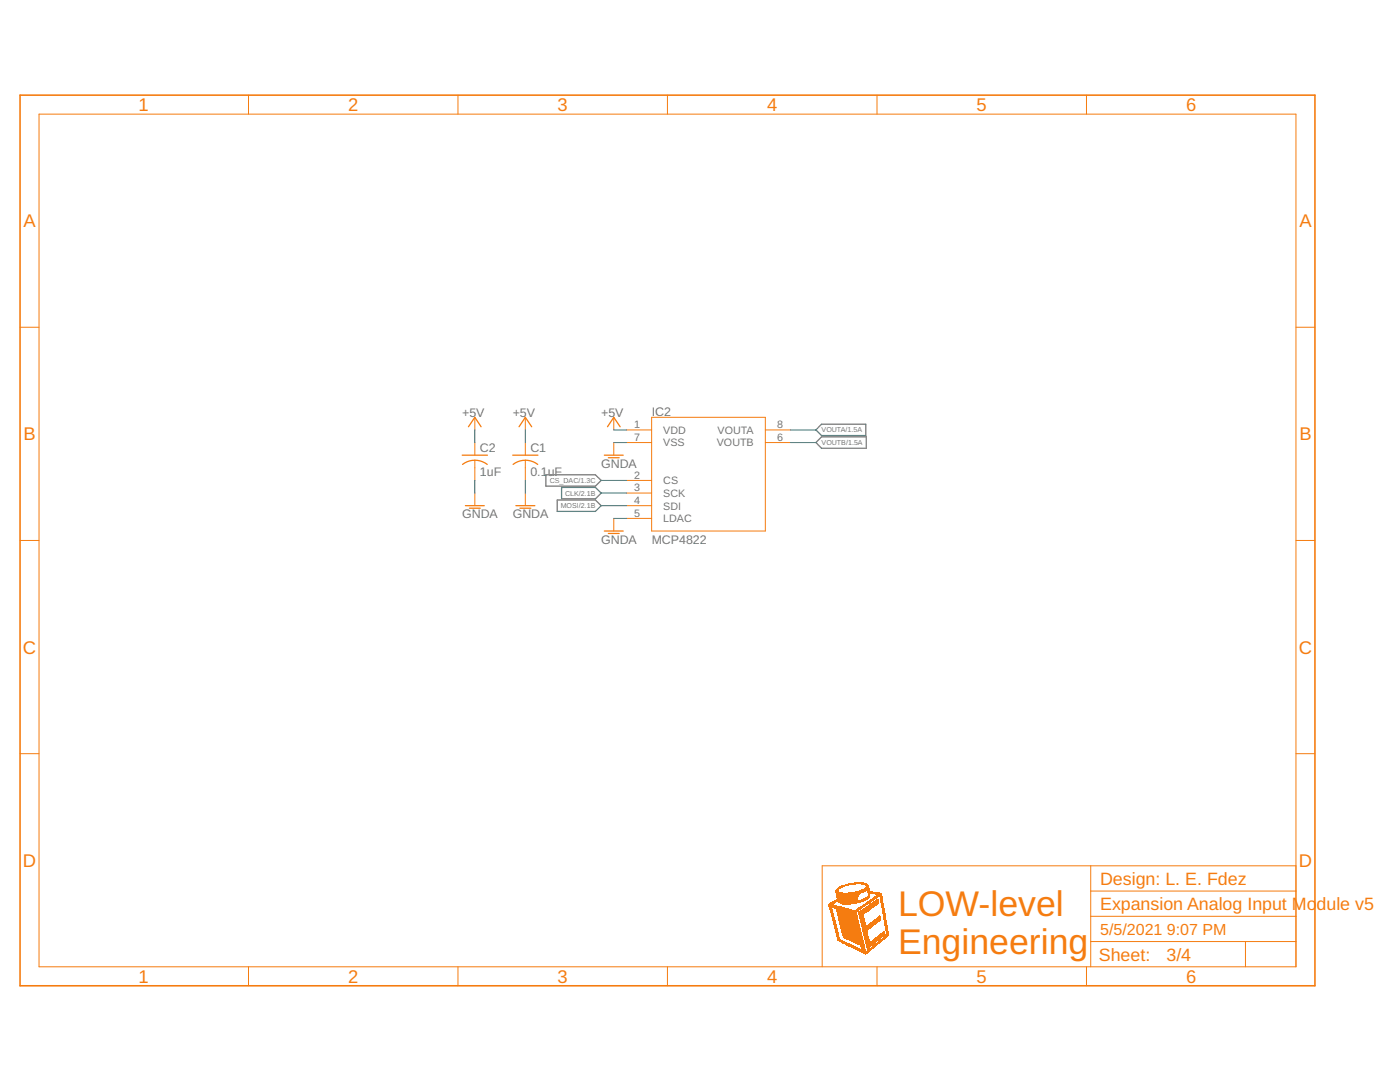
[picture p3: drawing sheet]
<svg xmlns="http://www.w3.org/2000/svg" width="279mm" height="216mm" viewBox="0 0 279 216" stroke-linecap="round" stroke-linejoin="round" font-family="sans-serif">
<defs><g id="words">
<g font-size="7.1" fill="#f57c10">
<text x="179.2" y="182.8">LOW-level</text>
<text x="179.2" y="190.4">Engineering</text>
</g>
<g font-size="3.7" fill="#f57c10">
<text x="27.7" y="22.2">1</text>
<text x="69.5" y="22.2">2</text>
<text x="111.3" y="22.2">3</text>
<text x="153.1" y="22.2">4</text>
<text x="194.9" y="22.2">5</text>
<text x="236.7" y="22.2">6</text>
<text x="4.7" y="45.3">A</text>
<text x="259.3" y="45.3">A</text>
<text x="4.7" y="87.9">B</text>
<text x="259.3" y="87.9">B</text>
<text x="4.6" y="130.4">C</text>
<text x="259.2" y="130.4">C</text>
<text x="4.6" y="172.9">D</text>
<text x="259.2" y="172.9">D</text>
<text x="27.7" y="196.1">1</text>
<text x="69.5" y="196.1">2</text>
<text x="111.3" y="196.1">3</text>
<text x="153.1" y="196.1">4</text>
<text x="194.9" y="196.1">5</text>
<text x="236.7" y="196.1">6</text>
</g>
<g font-size="3.6" fill="#f57c10">
<text x="219.6" y="176.5">Design: L. E. Fdez</text>
<text x="219.6" y="181.6">Expansion Analog Input Mo</text>
<text x="262.8" y="181.6">dule v5</text>
<text x="219.3" y="191.8">Sheet:</text>
<text x="232.8" y="191.7">3/4</text>
</g>
<g font-size="3.2" fill="#f57c10">
<text x="219.6" y="186.6">5/5/2021</text>
<text x="232.9" y="186.6">9:07 PM</text>
</g>
<g font-size="2.5" fill="#757575">
<text x="92.2" y="83.3">+5V</text>
<text x="102.3" y="83.3">+5V</text>
<text x="120" y="83.3">+5V</text>
<text x="130.1" y="83">IC2</text>
<text x="95.8" y="95">1uF</text>
<text x="95.8" y="90.2">C2</text>
<text x="105.9" y="95">0.1</text>
<text x="105.9" y="90.2">C1</text>
<text x="109.3" y="95">uF</text>
<text x="120" y="93.3">GNDA</text>
<text x="92.2" y="103.4">GNDA</text>
<text x="102.3" y="103.4">GNDA</text>
<text x="120" y="108.5">GNDA</text>
<text x="130.1" y="108.5">MCP4822</text>
</g>
<g font-size="2.1" fill="#757575">
<text x="126.6" y="85.4">1</text>
<text x="126.6" y="88">7</text>
<text x="132.4" y="86.5">VDD</text>
<text x="132.4" y="89.1">VSS</text>
<text x="143.1" y="89.1">VOUTB</text>
<text x="143.2" y="86.5">VOUTA</text>
<text x="155.1" y="88">6</text>
<text x="155.1" y="85.4">8</text>
<text x="126.6" y="95.5">2</text>
<text x="126.6" y="98">3</text>
<text x="126.6" y="100.6">4</text>
<text x="132.4" y="96.6">CS</text>
<text x="132.4" y="99.1">SCK</text>
<text x="132.4" y="101.7">SDI</text>
<text x="126.6" y="103.1">5</text>
<text x="132.4" y="104.2">LDAC</text>
</g>
<g font-size="1.4" fill="#757575">
<text x="164" y="88.8">VOUTB/1.5A</text>
<text x="164" y="86.3">VOUTA/1.5A</text>
<text x="109.7" y="96.4">CS_DAC/1.3C</text>
<text x="111.9" y="101.4">MOSI/2.1B</text>
<text x="112.8" y="98.9">CLK/2.1B</text>
</g>
</g></defs>
<path d="M108.9 94.7h9.9l1.2 1.2-1.2 1.1h-9.9zM111.2 99.8h7.6l1.2 1.1-1.2 1.1h-7.6zM112.1 97.3h6.7l1.2 1.1-1.2 1.1h-6.7zM164 87.2h8.9v2.3h-8.9l-1.2-1.2zM164 84.6h8.8v2.3h-8.8l-1.2-1.1z" fill="none" stroke="#757575" stroke-width=".25"/>
<g fill="#f57c10">
<path d="M172.6 190.4h.2z" fill-rule="evenodd"/>
<path d="M172.6 190.3l.2 .1z" fill-rule="evenodd"/>
<path d="M172.5 190.3l.4 .1z" fill-rule="evenodd"/>
<path d="M172.5 190.3h.4z" fill-rule="evenodd"/>
<path d="M172.4 190.2l.6 .1z" fill-rule="evenodd"/>
<path d="M172.3 190.2h.7z" fill-rule="evenodd"/>
<path d="M172.3 190.2h.8z" fill-rule="evenodd"/>
<path d="M172.2 190.1l.9 .1z" fill-rule="evenodd"/>
<path d="M172.1 190.1h1.1z" fill-rule="evenodd"/>
<path d="M172 190l1.2 .1z" fill-rule="evenodd"/>
<path d="M171.9 190h1.4z" fill-rule="evenodd"/>
<path d="M171.8 190h1.5z" fill-rule="evenodd"/>
<path d="M171.7 189.9l1.7 .1z" fill-rule="evenodd"/>
<path d="M171.7 189.9h1.7z" fill-rule="evenodd"/>
<path d="M171.6 189.8l1.9 .1z" fill-rule="evenodd"/>
<path d="M171.6 189.8h1.2z" fill-rule="evenodd"/>
<path d="M172.9 189.8h.6z" fill-rule="evenodd"/>
<path d="M171.5 189.8h1.3z" fill-rule="evenodd"/>
<path d="M172.9 189.8h.6z" fill-rule="evenodd"/>
<path d="M171.4 189.7l1.4 .1z" fill-rule="evenodd"/>
<path d="M173 189.7l.6 .1z" fill-rule="evenodd"/>
<path d="M171.3 189.7h1.5z" fill-rule="evenodd"/>
<path d="M173 189.7h.6z" fill-rule="evenodd"/>
<path d="M171.2 189.7h1.6z" fill-rule="evenodd"/>
<path d="M173.1 189.7h.6z" fill-rule="evenodd"/>
<path d="M171.2 189.6l1.6 .1z" fill-rule="evenodd"/>
<path d="M173.1 189.6l.6 .1z" fill-rule="evenodd"/>
<path d="M171.1 189.6h1.6z" fill-rule="evenodd"/>
<path d="M173.2 189.6h.6z" fill-rule="evenodd"/>
<path d="M171 189.5l1.7 .1z" fill-rule="evenodd"/>
<path d="M173.2 189.5l.6 .1z" fill-rule="evenodd"/>
<path d="M170.9 189.5h1.8z" fill-rule="evenodd"/>
<path d="M173.2 189.5h.7z" fill-rule="evenodd"/>
<path d="M170.9 189.5h1.8z" fill-rule="evenodd"/>
<path d="M173.3 189.5h.6z" fill-rule="evenodd"/>
<path d="M170.8 189.4l1.9 .1z" fill-rule="evenodd"/>
<path d="M173.4 189.4l.5 .1z" fill-rule="evenodd"/>
<path d="M170.7 189.4h1.2z" fill-rule="evenodd"/>
<path d="M172 189.4h.7z" fill-rule="evenodd"/>
<path d="M173.4 189.4h.6z" fill-rule="evenodd"/>
<path d="M170.6 189.4h1.2z" fill-rule="evenodd"/>
<path d="M171.9 189.4h.8z" fill-rule="evenodd"/>
<path d="M173.4 189.4h.6z" fill-rule="evenodd"/>
<path d="M170.5 189.3l1.2 .1z" fill-rule="evenodd"/>
<path d="M171.9 189.3l.8 .1z" fill-rule="evenodd"/>
<path d="M173 189.3l.2 .1z" fill-rule="evenodd"/>
<path d="M173.5 189.3l.6 .1z" fill-rule="evenodd"/>
<path d="M170.5 189.3h1.1z" fill-rule="evenodd"/>
<path d="M171.9 189.3h.8z" fill-rule="evenodd"/>
<path d="M173 189.3h.2z" fill-rule="evenodd"/>
<path d="M173.5 189.3h.6z" fill-rule="evenodd"/>
<path d="M170.4 189.3h1.1z" fill-rule="evenodd"/>
<path d="M171.9 189.3h.8z" fill-rule="evenodd"/>
<path d="M173 189.3h.3z" fill-rule="evenodd"/>
<path d="M173.6 189.3h.6z" fill-rule="evenodd"/>
<path d="M170.3 189.2l1.2 .1z" fill-rule="evenodd"/>
<path d="M171.9 189.2l.8 .1z" fill-rule="evenodd"/>
<path d="M173 189.2l.3 .1z" fill-rule="evenodd"/>
<path d="M173.6 189.2l.6 .1z" fill-rule="evenodd"/>
<path d="M170.2 189.2h1.2z" fill-rule="evenodd"/>
<path d="M171.9 189.2h.7z" fill-rule="evenodd"/>
<path d="M173 189.2h.4z" fill-rule="evenodd"/>
<path d="M173.7 189.2h.6z" fill-rule="evenodd"/>
<path d="M170.1 189.1l1.2 .1z" fill-rule="evenodd"/>
<path d="M171.9 189.1l.7 .1z" fill-rule="evenodd"/>
<path d="M173 189.1l.4 .1z" fill-rule="evenodd"/>
<path d="M173.7 189.1l.6 .1z" fill-rule="evenodd"/>
<path d="M170.1 189.1h1.1z" fill-rule="evenodd"/>
<path d="M171.9 189.1h.7z" fill-rule="evenodd"/>
<path d="M173 189.1h.5z" fill-rule="evenodd"/>
<path d="M173.8 189.1h.6z" fill-rule="evenodd"/>
<path d="M170 189.1h1.1z" fill-rule="evenodd"/>
<path d="M171.9 189.1h.7z" fill-rule="evenodd"/>
<path d="M173 189.1h.5z" fill-rule="evenodd"/>
<path d="M173.8 189.1h.6z" fill-rule="evenodd"/>
<path d="M169.9 189l1.1 .1z" fill-rule="evenodd"/>
<path d="M171.8 189l.8 .1z" fill-rule="evenodd"/>
<path d="M173 189l.5 .1z" fill-rule="evenodd"/>
<path d="M173.8 189l.7 .1z" fill-rule="evenodd"/>
<path d="M169.8 189h1.2z" fill-rule="evenodd"/>
<path d="M171.8 189h.8z" fill-rule="evenodd"/>
<path d="M173 189h.6z" fill-rule="evenodd"/>
<path d="M173.9 189h.6z" fill-rule="evenodd"/>
<path d="M169.8 188.9l1.1 .1z" fill-rule="evenodd"/>
<path d="M171.8 188.9l.8 .1z" fill-rule="evenodd"/>
<path d="M172.9 188.9l.8 .1z" fill-rule="evenodd"/>
<path d="M174 188.9l.6 .1z" fill-rule="evenodd"/>
<path d="M169.7 188.9l1.1 .1z" fill-rule="evenodd"/>
<path d="M171.8 188.9l.8 .1z" fill-rule="evenodd"/>
<path d="M172.9 188.9l.8 .1z" fill-rule="evenodd"/>
<path d="M174 188.9l.6 .1z" fill-rule="evenodd"/>
<path d="M169.6 188.9h1.1z" fill-rule="evenodd"/>
<path d="M171.8 188.9h.8z" fill-rule="evenodd"/>
<path d="M172.9 188.9h.8z" fill-rule="evenodd"/>
<path d="M174 188.9h.6z" fill-rule="evenodd"/>
<path d="M169.5 188.8l1.1 .1z" fill-rule="evenodd"/>
<path d="M171.8 188.8l.8 .1z" fill-rule="evenodd"/>
<path d="M172.9 188.8l.9 .1z" fill-rule="evenodd"/>
<path d="M174.1 188.8l.6 .1z" fill-rule="evenodd"/>
<path d="M169.5 188.8h1.1z" fill-rule="evenodd"/>
<path d="M171.8 188.8h.8z" fill-rule="evenodd"/>
<path d="M172.9 188.8h.9z" fill-rule="evenodd"/>
<path d="M174.2 188.8h.6z" fill-rule="evenodd"/>
<path d="M169.4 188.7l1.1 .1z" fill-rule="evenodd"/>
<path d="M171.8 188.7l.8 .1z" fill-rule="evenodd"/>
<path d="M172.9 188.7l1 .1z" fill-rule="evenodd"/>
<path d="M174.2 188.7l.6 .1z" fill-rule="evenodd"/>
<path d="M169.3 188.7l1.1 .1z" fill-rule="evenodd"/>
<path d="M171.8 188.7l.7 .1z" fill-rule="evenodd"/>
<path d="M172.9 188.7l1 .1z" fill-rule="evenodd"/>
<path d="M174.2 188.7l.6 .1z" fill-rule="evenodd"/>
<path d="M169.2 188.7h1.1z" fill-rule="evenodd"/>
<path d="M171.8 188.7h.7z" fill-rule="evenodd"/>
<path d="M172.9 188.7h1z" fill-rule="evenodd"/>
<path d="M174.3 188.7h.6z" fill-rule="evenodd"/>
<path d="M169.2 188.6l1 .1z" fill-rule="evenodd"/>
<path d="M171.7 188.6l.8 .1z" fill-rule="evenodd"/>
<path d="M172.9 188.6l1.1 .1z" fill-rule="evenodd"/>
<path d="M174.3 188.6l.6 .1z" fill-rule="evenodd"/>
<path d="M169.1 188.6h1z" fill-rule="evenodd"/>
<path d="M171.7 188.6h.8z" fill-rule="evenodd"/>
<path d="M172.8 188.6h1.3z" fill-rule="evenodd"/>
<path d="M174.4 188.6h.6z" fill-rule="evenodd"/>
<path d="M169 188.6h1.1z" fill-rule="evenodd"/>
<path d="M171.6 188.6h.9z" fill-rule="evenodd"/>
<path d="M172.9 188.6h1.2z" fill-rule="evenodd"/>
<path d="M174.4 188.6h.6z" fill-rule="evenodd"/>
<path d="M168.9 188.5l1.1 .1z" fill-rule="evenodd"/>
<path d="M171.6 188.5l.9 .1z" fill-rule="evenodd"/>
<path d="M172.9 188.5l1.2 .1z" fill-rule="evenodd"/>
<path d="M174.5 188.5l.6 .1z" fill-rule="evenodd"/>
<path d="M168.8 188.5h1.1z" fill-rule="evenodd"/>
<path d="M171.5 188.5h1z" fill-rule="evenodd"/>
<path d="M172.9 188.5h1.3z" fill-rule="evenodd"/>
<path d="M174.5 188.5h.6z" fill-rule="evenodd"/>
<path d="M168.8 188.4l1 .1z" fill-rule="evenodd"/>
<path d="M171.4 188.4l1.1 .1z" fill-rule="evenodd"/>
<path d="M172.8 188.4l1.5 .1z" fill-rule="evenodd"/>
<path d="M174.6 188.4l.6 .1z" fill-rule="evenodd"/>
<path d="M168.7 188.4h1.1z" fill-rule="evenodd"/>
<path d="M171.3 188.4h1.1z" fill-rule="evenodd"/>
<path d="M172.8 188.4h1.5z" fill-rule="evenodd"/>
<path d="M174.6 188.4h.6z" fill-rule="evenodd"/>
<path d="M168.6 188.4h1.1z" fill-rule="evenodd"/>
<path d="M171.2 188.4h1.2z" fill-rule="evenodd"/>
<path d="M172.8 188.4h1.5z" fill-rule="evenodd"/>
<path d="M174.6 188.4h.6z" fill-rule="evenodd"/>
<path d="M168.6 188.3l1 .1z" fill-rule="evenodd"/>
<path d="M171.2 188.3l1.2 .1z" fill-rule="evenodd"/>
<path d="M172.8 188.3l1.6 .1z" fill-rule="evenodd"/>
<path d="M174.7 188.3l.6 .1z" fill-rule="evenodd"/>
<path d="M168.5 188.3h1z" fill-rule="evenodd"/>
<path d="M171.1 188.3h1.3z" fill-rule="evenodd"/>
<path d="M172.8 188.3h1.6z" fill-rule="evenodd"/>
<path d="M174.8 188.3h.5z" fill-rule="evenodd"/>
<path d="M168.4 188.3h1z" fill-rule="evenodd"/>
<path d="M171 188.3h1.4z" fill-rule="evenodd"/>
<path d="M172.8 188.3h1.7z" fill-rule="evenodd"/>
<path d="M174.8 188.3h.6z" fill-rule="evenodd"/>
<path d="M168.3 188.2l1 .1z" fill-rule="evenodd"/>
<path d="M170.9 188.2l1.5 .1z" fill-rule="evenodd"/>
<path d="M172.8 188.2l1.7 .1z" fill-rule="evenodd"/>
<path d="M174.8 188.2l.6 .1z" fill-rule="evenodd"/>
<path d="M168.3 188.2h1z" fill-rule="evenodd"/>
<path d="M170.8 188.2h1.6z" fill-rule="evenodd"/>
<path d="M172.8 188.2h1.8z" fill-rule="evenodd"/>
<path d="M174.9 188.2h.6z" fill-rule="evenodd"/>
<path d="M168.2 188.2h1z" fill-rule="evenodd"/>
<path d="M170.8 188.2h1.6z" fill-rule="evenodd"/>
<path d="M172.7 188.2h1.9z" fill-rule="evenodd"/>
<path d="M174.9 188.2h.6z" fill-rule="evenodd"/>
<path d="M168.1 188.1l1 .1z" fill-rule="evenodd"/>
<path d="M170.7 188.1l1.7 .1z" fill-rule="evenodd"/>
<path d="M172.7 188.1l2 .1z" fill-rule="evenodd"/>
<path d="M175 188.1l.6 .1z" fill-rule="evenodd"/>
<path d="M168 188.1h1z" fill-rule="evenodd"/>
<path d="M170.6 188.1h1.8z" fill-rule="evenodd"/>
<path d="M172.8 188.1h1.9z" fill-rule="evenodd"/>
<path d="M175 188.1h.6z" fill-rule="evenodd"/>
<path d="M168 188l.9 .1z" fill-rule="evenodd"/>
<path d="M170.5 188l1.9 .1z" fill-rule="evenodd"/>
<path d="M172.7 188l.8 .1z" fill-rule="evenodd"/>
<path d="M173.6 188l1.2 .1z" fill-rule="evenodd"/>
<path d="M175 188l.7 .1z" fill-rule="evenodd"/>
<path d="M167.9 188h.9z" fill-rule="evenodd"/>
<path d="M170.4 188h2z" fill-rule="evenodd"/>
<path d="M172.7 188h.8z" fill-rule="evenodd"/>
<path d="M173.6 188h1.2z" fill-rule="evenodd"/>
<path d="M175.1 188h.6z" fill-rule="evenodd"/>
<path d="M167.8 188h1z" fill-rule="evenodd"/>
<path d="M170.3 188h2z" fill-rule="evenodd"/>
<path d="M172.7 188h.8z" fill-rule="evenodd"/>
<path d="M173.7 188h1.2z" fill-rule="evenodd"/>
<path d="M175.2 188h.6z" fill-rule="evenodd"/>
<path d="M167.7 187.9l1 .1z" fill-rule="evenodd"/>
</g>
<g fill="#f57c10">
<path d="M172.6 190.4h.2zM172.6 190.4h.2z"/>
<path d="M172.6 190.3l.2 .1zM172.6 190.3l.2 .1z"/>
<path d="M172.5 190.3l.4 .1zM172.5 190.3l.4 .1z"/>
<path d="M172.5 190.3h.4zM172.5 190.3h.4z"/>
<path d="M172.4 190.2l.6 .1zM172.4 190.2l.6 .1z"/>
<path d="M172.3 190.2h.7zM172.3 190.2h.7z"/>
<path d="M172.3 190.2h.8zM172.3 190.2h.8z"/>
<path d="M172.2 190.1l.9 .1zM172.2 190.1l.9 .1z"/>
<path d="M172.1 190.1h1.1zM172.1 190.1h1.1z"/>
<path d="M172 190l1.2 .1zM172 190l1.2 .1z"/>
<path d="M171.9 190h1.4zM171.9 190h1.4z"/>
<path d="M171.8 190h1.5zM171.8 190h1.5z"/>
<path d="M171.7 189.9l1.7 .1zM171.7 189.9l1.7 .1z"/>
<path d="M171.7 189.9h1.7zM171.7 189.9h1.7z"/>
<path d="M171.6 189.8l1.9 .1zM171.6 189.8l1.9 .1z"/>
<path d="M171.6 189.8h1.2zM171.6 189.8h1.2z"/>
<path d="M172.9 189.8h.6zM172.9 189.8h.6z"/>
<path d="M171.5 189.8h1.3zM171.5 189.8h1.3z"/>
<path d="M172.9 189.8h.6zM172.9 189.8h.6z"/>
<path d="M171.4 189.7l1.4 .1zM171.4 189.7l1.4 .1z"/>
<path d="M173 189.7l.6 .1zM173 189.7l.6 .1z"/>
<path d="M171.3 189.7h1.5zM171.3 189.7h1.5z"/>
<path d="M173 189.7h.6zM173 189.7h.6z"/>
<path d="M171.2 189.7h1.6zM171.2 189.7h1.6z"/>
<path d="M173.1 189.7h.6zM173.1 189.7h.6z"/>
<path d="M171.2 189.6l1.6 .1zM171.2 189.6l1.6 .1z"/>
<path d="M173.1 189.6l.6 .1zM173.1 189.6l.6 .1z"/>
<path d="M171.1 189.6h1.6zM171.1 189.6h1.6z"/>
<path d="M173.2 189.6h.6zM173.2 189.6h.6z"/>
<path d="M171 189.5l1.7 .1zM171 189.5l1.7 .1z"/>
<path d="M173.2 189.5l.6 .1zM173.2 189.5l.6 .1z"/>
<path d="M170.9 189.5h1.8zM170.9 189.5h1.8z"/>
<path d="M173.2 189.5h.7zM173.2 189.5h.7z"/>
<path d="M170.9 189.5h1.8zM170.9 189.5h1.8z"/>
<path d="M173.3 189.5h.6zM173.3 189.5h.6z"/>
<path d="M170.8 189.4l1.9 .1zM170.8 189.4l1.9 .1z"/>
<path d="M173.4 189.4l.5 .1zM173.4 189.4l.5 .1z"/>
<path d="M170.7 189.4h1.2zM170.7 189.4h1.2z"/>
<path d="M172 189.4h.7zM172 189.4h.7z"/>
<path d="M173.4 189.4h.6zM173.4 189.4h.6z"/>
<path d="M170.6 189.4h1.2zM170.6 189.4h1.2z"/>
<path d="M171.9 189.4h.8zM171.9 189.4h.8z"/>
<path d="M173.4 189.4h.6zM173.4 189.4h.6z"/>
<path d="M170.5 189.3l1.2 .1zM170.5 189.3l1.2 .1z"/>
<path d="M171.9 189.3l.8 .1zM171.9 189.3l.8 .1z"/>
<path d="M173 189.3l.2 .1zM173 189.3l.2 .1z"/>
<path d="M173.5 189.3l.6 .1zM173.5 189.3l.6 .1z"/>
<path d="M170.5 189.3h1.1zM170.5 189.3h1.1z"/>
<path d="M171.9 189.3h.8zM171.9 189.3h.8z"/>
<path d="M173 189.3h.2zM173 189.3h.2z"/>
<path d="M173.5 189.3h.6zM173.5 189.3h.6z"/>
<path d="M170.4 189.3h1.1zM170.4 189.3h1.1z"/>
<path d="M171.9 189.3h.8zM171.9 189.3h.8z"/>
<path d="M173 189.3h.3zM173 189.3h.3z"/>
<path d="M173.6 189.3h.6zM173.6 189.3h.6z"/>
<path d="M170.3 189.2l1.2 .1zM170.3 189.2l1.2 .1z"/>
<path d="M171.9 189.2l.8 .1zM171.9 189.2l.8 .1z"/>
<path d="M173 189.2l.3 .1zM173 189.2l.3 .1z"/>
<path d="M173.6 189.2l.6 .1zM173.6 189.2l.6 .1z"/>
<path d="M170.2 189.2h1.2zM170.2 189.2h1.2z"/>
<path d="M171.9 189.2h.7zM171.9 189.2h.7z"/>
<path d="M173 189.2h.4zM173 189.2h.4z"/>
<path d="M173.7 189.2h.6zM173.7 189.2h.6z"/>
<path d="M170.1 189.1l1.2 .1zM170.1 189.1l1.2 .1z"/>
<path d="M171.9 189.1l.7 .1zM171.9 189.1l.7 .1z"/>
<path d="M173 189.1l.4 .1zM173 189.1l.4 .1z"/>
<path d="M173.7 189.1l.6 .1zM173.7 189.1l.6 .1z"/>
<path d="M170.1 189.1h1.1zM170.1 189.1h1.1z"/>
<path d="M171.9 189.1h.7zM171.9 189.1h.7z"/>
<path d="M173 189.1h.5zM173 189.1h.5z"/>
<path d="M173.8 189.1h.6zM173.8 189.1h.6z"/>
<path d="M170 189.1h1.1zM170 189.1h1.1z"/>
<path d="M171.9 189.1h.7zM171.9 189.1h.7z"/>
<path d="M173 189.1h.5zM173 189.1h.5z"/>
<path d="M173.8 189.1h.6zM173.8 189.1h.6z"/>
<path d="M169.9 189l1.1 .1zM169.9 189l1.1 .1z"/>
<path d="M171.8 189l.8 .1zM171.8 189l.8 .1z"/>
<path d="M173 189l.5 .1zM173 189l.5 .1z"/>
<path d="M173.8 189l.7 .1zM173.8 189l.7 .1z"/>
<path d="M169.8 189h1.2zM169.8 189h1.2z"/>
<path d="M171.8 189h.8zM171.8 189h.8z"/>
<path d="M173 189h.6zM173 189h.6z"/>
<path d="M173.9 189h.6zM173.9 189h.6z"/>
<path d="M169.8 188.9l1.1 .1zM169.8 188.9l1.1 .1z"/>
<path d="M171.8 188.9l.8 .1zM171.8 188.9l.8 .1z"/>
<path d="M172.9 188.9l.8 .1zM172.9 188.9l.8 .1z"/>
<path d="M174 188.9l.6 .1zM174 188.9l.6 .1z"/>
<path d="M169.7 188.9l1.1 .1zM169.7 188.9l1.1 .1z"/>
<path d="M171.8 188.9l.8 .1zM171.8 188.9l.8 .1z"/>
<path d="M172.9 188.9l.8 .1zM172.9 188.9l.8 .1z"/>
<path d="M174 188.9l.6 .1zM174 188.9l.6 .1z"/>
<path d="M169.6 188.9h1.1zM169.6 188.9h1.1z"/>
<path d="M171.8 188.9h.8zM171.8 188.9h.8z"/>
<path d="M172.9 188.9h.8zM172.9 188.9h.8z"/>
<path d="M174 188.9h.6zM174 188.9h.6z"/>
<path d="M169.5 188.8l1.1 .1zM169.5 188.8l1.1 .1z"/>
<path d="M171.8 188.8l.8 .1zM171.8 188.8l.8 .1z"/>
<path d="M172.9 188.8l.9 .1zM172.9 188.8l.9 .1z"/>
<path d="M174.1 188.8l.6 .1zM174.1 188.8l.6 .1z"/>
<path d="M169.5 188.8h1.1zM169.5 188.8h1.1z"/>
<path d="M171.8 188.8h.8zM171.8 188.8h.8z"/>
<path d="M172.9 188.8h.9zM172.9 188.8h.9z"/>
<path d="M174.2 188.8h.6zM174.2 188.8h.6z"/>
<path d="M169.4 188.7l1.1 .1zM169.4 188.7l1.1 .1z"/>
<path d="M171.8 188.7l.8 .1zM171.8 188.7l.8 .1z"/>
<path d="M172.9 188.7l1 .1zM172.9 188.7l1 .1z"/>
<path d="M174.2 188.7l.6 .1zM174.2 188.7l.6 .1z"/>
<path d="M169.3 188.7l1.1 .1zM169.3 188.7l1.1 .1z"/>
<path d="M171.8 188.7l.7 .1zM171.8 188.7l.7 .1z"/>
<path d="M172.9 188.7l1 .1zM172.9 188.7l1 .1z"/>
<path d="M174.2 188.7l.6 .1zM174.2 188.7l.6 .1z"/>
<path d="M169.2 188.7h1.1zM169.2 188.7h1.1z"/>
<path d="M171.8 188.7h.7zM171.8 188.7h.7z"/>
<path d="M172.9 188.7h1zM172.9 188.7h1z"/>
<path d="M174.3 188.7h.6zM174.3 188.7h.6z"/>
<path d="M169.2 188.6l1 .1zM169.2 188.6l1 .1z"/>
<path d="M171.7 188.6l.8 .1zM171.7 188.6l.8 .1z"/>
<path d="M172.9 188.6l1.1 .1zM172.9 188.6l1.1 .1z"/>
<path d="M174.3 188.6l.6 .1zM174.3 188.6l.6 .1z"/>
<path d="M169.1 188.6h1zM169.1 188.6h1z"/>
<path d="M171.7 188.6h.8zM171.7 188.6h.8z"/>
<path d="M172.8 188.6h1.3zM172.8 188.6h1.3z"/>
<path d="M174.4 188.6h.6zM174.4 188.6h.6z"/>
<path d="M169 188.6h1.1zM169 188.6h1.1z"/>
<path d="M171.6 188.6h.9zM171.6 188.6h.9z"/>
<path d="M172.9 188.6h1.2zM172.9 188.6h1.2z"/>
<path d="M174.4 188.6h.6zM174.4 188.6h.6z"/>
<path d="M168.9 188.5l1.1 .1zM168.9 188.5l1.1 .1z"/>
<path d="M171.6 188.5l.9 .1zM171.6 188.5l.9 .1z"/>
<path d="M172.9 188.5l1.2 .1zM172.9 188.5l1.2 .1z"/>
<path d="M174.5 188.5l.6 .1zM174.5 188.5l.6 .1z"/>
<path d="M168.8 188.5h1.1zM168.8 188.5h1.1z"/>
<path d="M171.5 188.5h1zM171.5 188.5h1z"/>
<path d="M172.9 188.5h1.3zM172.9 188.5h1.3z"/>
<path d="M174.5 188.5h.6zM174.5 188.5h.6z"/>
<path d="M168.8 188.4l1 .1zM168.8 188.4l1 .1z"/>
<path d="M171.4 188.4l1.1 .1zM171.4 188.4l1.1 .1z"/>
<path d="M172.8 188.4l1.5 .1zM172.8 188.4l1.5 .1z"/>
<path d="M174.6 188.4l.6 .1zM174.6 188.4l.6 .1z"/>
<path d="M168.7 188.4h1.1zM168.7 188.4h1.1z"/>
<path d="M171.3 188.4h1.1zM171.3 188.4h1.1z"/>
<path d="M172.8 188.4h1.5zM172.8 188.4h1.5z"/>
<path d="M174.6 188.4h.6zM174.6 188.4h.6z"/>
<path d="M168.6 188.4h1.1zM168.6 188.4h1.1z"/>
<path d="M171.2 188.4h1.2zM171.2 188.4h1.2z"/>
<path d="M172.8 188.4h1.6zM172.8 188.4h1.5z"/>
<path d="M174.6 188.4h.6zM174.6 188.4h.6z"/>
<path d="M168.5 188.3l1.1 .1zM168.6 188.3l1 .1z"/>
<path d="M171.2 188.3l1.2 .1zM171.2 188.3l1.2 .1z"/>
<path d="M172.8 188.3l1.6 .1zM172.8 188.3l1.6 .1z"/>
<path d="M174.7 188.3l.6 .1zM174.7 188.3l.6 .1z"/>
<path d="M168.5 188.3h1zM168.5 188.3h1z"/>
<path d="M171.1 188.3h1.3zM171.1 188.3h1.3z"/>
<path d="M172.8 188.3h1.6zM172.8 188.3h1.6z"/>
<path d="M174.8 188.3h.5zM174.8 188.3h.5z"/>
<path d="M168.4 188.3h1zM168.4 188.3h1z"/>
<path d="M171 188.3h1.4zM171 188.3h1.4z"/>
<path d="M172.8 188.3h1.7zM172.8 188.3h1.7z"/>
<path d="M174.8 188.3h.6zM174.8 188.3h.6z"/>
<path d="M168.3 188.2l1 .1zM168.3 188.2l1 .1z"/>
<path d="M170.9 188.2l1.5 .1zM170.9 188.2l1.5 .1z"/>
<path d="M172.8 188.2l1.7 .1zM172.8 188.2l1.7 .1z"/>
<path d="M174.8 188.2l.6 .1zM174.8 188.2l.6 .1z"/>
<path d="M168.3 188.2h1zM168.3 188.2h1z"/>
<path d="M170.8 188.2h1.6zM170.8 188.2h1.6z"/>
<path d="M172.8 188.2h1.8zM172.8 188.2h1.8z"/>
<path d="M174.9 188.2h.6zM174.9 188.2h.6z"/>
<path d="M168.2 188.1l1 .1zM168.2 188.2h1z"/>
<path d="M170.8 188.1l1.6 .1zM170.8 188.2h1.6z"/>
<path d="M172.7 188.1l1.9 .1zM172.7 188.2h1.9z"/>
<path d="M174.9 188.1l.6 .1zM174.9 188.2h.6z"/>
<path d="M168.1 188.1l1 .1zM168.1 188.1l1 .1z"/>
<path d="M170.7 188.1l1.7 .1zM170.7 188.1l1.7 .1z"/>
<path d="M172.7 188.1l2 .1zM172.7 188.1l2 .1z"/>
<path d="M175 188.1l.6 .1zM175 188.1l.6 .1z"/>
<path d="M168 188.1h1zM168 188.1h1z"/>
<path d="M170.6 188.1h1.8zM170.6 188.1h1.8z"/>
<path d="M172.8 188.1h1.9zM172.8 188.1h1.9z"/>
<path d="M175 188.1h.6zM175 188.1h.6z"/>
<path d="M168 188l.9 .1zM168 188l.9 .1z"/>
<path d="M170.5 188l1.9 .1zM170.5 188l1.9 .1z"/>
<path d="M172.7 188l.8 .1zM172.7 188l.8 .1z"/>
<path d="M173.6 188l1.2 .1zM173.6 188l1.2 .1z"/>
<path d="M175 188l.7 .1zM175 188l.7 .1z"/>
<path d="M167.9 188h.9zM167.9 188h.9z"/>
<path d="M170.4 188h2zM170.4 188h2z"/>
<path d="M172.7 188h.8zM172.7 188h.8z"/>
<path d="M173.6 188h1.2zM173.6 188h1.2z"/>
<path d="M175.1 188h.6zM175.1 188h.6z"/>
<path d="M167.8 188h1zM167.8 188h1z"/>
<path d="M170.3 188h2zM170.3 188h2z"/>
<path d="M172.7 188h.8zM172.7 188h.8z"/>
<path d="M173.7 188h1.2zM173.7 188h1.2z"/>
<path d="M175.2 188h.6zM175.2 188h.6z"/>
<path d="M167.7 187.9l1 .1zM167.7 187.9l1 .1z"/>
</g>
<path d="M170.2 187.9h2.1" fill="none" stroke="#f57c10" stroke-width=".2"/>
<g fill="#f57c10">
<path d="M170.2 187.9l2.1 .1zM170.2 187.9l2.1 .1z"/>
<path d="M172.7 187.9l.8 .1zM172.7 187.9l.8 .1z"/>
<path d="M173.7 187.9l1.2 .1zM173.7 187.9l1.2 .1z"/>
<path d="M175.2 187.9l.6 .1zM175.2 187.9l.6 .1z"/>
<path d="M167.6 187.9h1zM167.6 187.9h1z"/>
</g>
<g fill="#f57c10">
<path d="M172.7 187.9l.8 .1z" fill-rule="evenodd"/>
<path d="M173.7 187.9l1.2 .1z" fill-rule="evenodd"/>
<path d="M175.2 187.9l.6 .1z" fill-rule="evenodd"/>
<path d="M167.6 187.9h1z" fill-rule="evenodd"/>
</g>
<path d="M170.1 187.9h2.2" fill="none" stroke="#f57c10" stroke-width=".2"/>
<g fill="#f57c10">
<path d="M170.1 187.9h2.2zM170.1 187.9h2.2z"/>
<path d="M172.7 187.9h.8zM172.7 187.9h.8z"/>
<path d="M173.8 187.9h1.1zM173.8 187.9h1.1z"/>
<path d="M175.2 187.9h.6zM175.2 187.9h.6z"/>
<path d="M167.6 187.9h.9zM167.6 187.9h.9z"/>
</g>
<g fill="#f57c10">
<path d="M172.7 187.9h.8z" fill-rule="evenodd"/>
<path d="M173.8 187.9h1.1z" fill-rule="evenodd"/>
<path d="M175.2 187.9h.6z" fill-rule="evenodd"/>
<path d="M167.6 187.9h.9z" fill-rule="evenodd"/>
</g>
<path d="M170.1 187.9h2.2" fill="none" stroke="#f57c10" stroke-width=".2"/>
<g fill="#f57c10">
<path d="M170.1 187.9h2.2zM170.1 187.9h2.2z"/>
<path d="M172.7 187.9h.8zM172.7 187.9h.8z"/>
<path d="M173.8 187.9h1.2zM173.8 187.9h1.2z"/>
<path d="M175.3 187.9h.6zM175.3 187.9h.6z"/>
<path d="M167.5 187.8l.9 .1zM167.5 187.8l.9 .1z"/>
</g>
<g fill="#f57c10">
<path d="M172.7 187.9h.8z" fill-rule="evenodd"/>
<path d="M173.8 187.9h1.2z" fill-rule="evenodd"/>
<path d="M175.3 187.9h.6z" fill-rule="evenodd"/>
<path d="M167.5 187.8l.9 .1z" fill-rule="evenodd"/>
</g>
<path d="M169.9 187.8h2.4" fill="none" stroke="#f57c10" stroke-width=".2"/>
<g fill="#f57c10">
<path d="M169.9 187.8l2.4 .1zM169.9 187.8l2.4 .1z"/>
<path d="M172.7 187.8l.8 .1zM172.7 187.8l.8 .1z"/>
<path d="M173.9 187.8l1.2 .1zM173.9 187.8l1.2 .1z"/>
<path d="M175.4 187.8l.6 .1zM175.4 187.8l.6 .1z"/>
<path d="M167.4 187.8h1zM167.4 187.8h1z"/>
</g>
<g fill="#f57c10">
<path d="M172.7 187.8l.8 .1z" fill-rule="evenodd"/>
<path d="M173.9 187.8l1.2 .1z" fill-rule="evenodd"/>
<path d="M175.4 187.8l.6 .1z" fill-rule="evenodd"/>
<path d="M167.4 187.8h1z" fill-rule="evenodd"/>
</g>
<path d="M169.9 187.8h2.4" fill="none" stroke="#f57c10" stroke-width=".2"/>
<g fill="#f57c10">
<path d="M169.9 187.8h2.4zM169.9 187.8h2.4z"/>
<path d="M172.7 187.8h.8zM172.7 187.8h.8z"/>
<path d="M173.9 187.8h1.2zM173.9 187.8h1.2z"/>
<path d="M175.4 187.8h.6zM175.4 187.8h.6z"/>
<path d="M167.3 187.7l1 .1zM167.3 187.7l1 .1z"/>
</g>
<g fill="#f57c10">
<path d="M172.7 187.8h.8z" fill-rule="evenodd"/>
<path d="M173.9 187.8h1.2z" fill-rule="evenodd"/>
<path d="M175.4 187.8h.6z" fill-rule="evenodd"/>
<path d="M167.3 187.7l1 .1z" fill-rule="evenodd"/>
</g>
<path d="M169.8 187.7h2.5" fill="none" stroke="#f57c10" stroke-width=".2"/>
<g fill="#f57c10">
<path d="M169.8 187.7l2.5 .1zM169.8 187.7l2.5 .1z"/>
<path d="M172.7 187.7l.8 .1zM172.7 187.7l.8 .1z"/>
<path d="M174 187.7l1.1 .1zM174 187.7l1.1 .1z"/>
<path d="M175.4 187.7l.6 .1zM175.4 187.7l.6 .1z"/>
<path d="M167.3 187.7h.9zM167.3 187.7h.9z"/>
</g>
<g fill="#f57c10">
<path d="M172.7 187.7l.8 .1z" fill-rule="evenodd"/>
<path d="M174 187.7l1.1 .1z" fill-rule="evenodd"/>
<path d="M175.4 187.7l.6 .1z" fill-rule="evenodd"/>
<path d="M167.3 187.7h.9z" fill-rule="evenodd"/>
</g>
<path d="M169.7 187.7h2.6" fill="none" stroke="#f57c10" stroke-width=".2"/>
<g fill="#f57c10">
<path d="M169.7 187.7h2.6zM169.7 187.7h2.6z"/>
<path d="M172.7 187.7h.8zM172.7 187.7h.8z"/>
<path d="M174 187.7h1.2zM174 187.7h1.2z"/>
<path d="M175.5 187.7h.6zM175.5 187.7h.6z"/>
<path d="M167.2 187.7h.9zM167.2 187.7h.9z"/>
</g>
<g fill="#f57c10">
<path d="M172.7 187.7h.8z" fill-rule="evenodd"/>
<path d="M174 187.7h1.2z" fill-rule="evenodd"/>
<path d="M175.5 187.7h.6z" fill-rule="evenodd"/>
<path d="M167.2 187.7h.9z" fill-rule="evenodd"/>
</g>
<path d="M169.6 187.7h2.7" fill="none" stroke="#f57c10" stroke-width=".2"/>
<g fill="#f57c10">
<path d="M169.6 187.7h2.7zM169.6 187.7h2.7z"/>
<path d="M172.6 187.7h.9zM172.6 187.7h.9z"/>
<path d="M174.1 187.7h1.2zM174.1 187.7h1.2z"/>
<path d="M175.6 187.7h.6zM175.6 187.7h.5z"/>
<path d="M167.2 187.6l.9 .1zM167.2 187.6l.9 .1z"/>
</g>
<g fill="#f57c10">
<path d="M172.6 187.7h.9z" fill-rule="evenodd"/>
<path d="M174.1 187.7h1.2z" fill-rule="evenodd"/>
<path d="M175.6 187.7h.5z" fill-rule="evenodd"/>
<path d="M167.2 187.6l.9 .1z" fill-rule="evenodd"/>
</g>
<path d="M169.5 187.6h2.8" fill="none" stroke="#f57c10" stroke-width=".2"/>
<g fill="#f57c10">
<path d="M169.5 187.6l2.8 .1zM169.5 187.6l2.8 .1z"/>
<path d="M172.6 187.6l.8 .1zM172.6 187.6l.8 .1z"/>
<path d="M174.1 187.6l1.2 .1zM174.1 187.6l1.2 .1z"/>
<path d="M175.6 187.6l.6 .1zM175.6 187.6l.6 .1z"/>
<path d="M167.2 187.6h.8zM167.2 187.6h.8z"/>
</g>
<g fill="#f57c10">
<path d="M172.6 187.6l.8 .1z" fill-rule="evenodd"/>
<path d="M174.1 187.6l1.2 .1z" fill-rule="evenodd"/>
<path d="M175.6 187.6l.6 .1z" fill-rule="evenodd"/>
<path d="M167.2 187.6h.8z" fill-rule="evenodd"/>
</g>
<path d="M169.5 187.6h2.8" fill="none" stroke="#f57c10" stroke-width=".2"/>
<g fill="#f57c10">
<path d="M169.5 187.6h2.8zM169.5 187.6h2.8z"/>
<path d="M172.6 187.6h.8zM172.6 187.6h.8z"/>
<path d="M174.2 187.6h1.1zM174.2 187.6h1.1z"/>
<path d="M175.6 187.6h.6zM175.6 187.6h.6z"/>
<path d="M167.2 187.5l.7 .1zM167.2 187.5l.7 .1z"/>
</g>
<g fill="#f57c10">
<path d="M172.6 187.6h.8z" fill-rule="evenodd"/>
<path d="M174.2 187.6h1.1z" fill-rule="evenodd"/>
<path d="M175.6 187.6h.6z" fill-rule="evenodd"/>
<path d="M167.2 187.5l.7 .1z" fill-rule="evenodd"/>
</g>
<path d="M169.4 187.6h2.9" fill="none" stroke="#f57c10" stroke-width=".2"/>
<g fill="#f57c10">
<path d="M169.4 187.5l2.9 .1zM169.4 187.5l2.9 .1z"/>
<path d="M172.6 187.5l.8 .1zM172.6 187.5l.8 .1z"/>
<path d="M174.2 187.5l1.2 .1zM174.2 187.5l1.2 .1z"/>
<path d="M175.7 187.5l.6 .1zM175.7 187.5l.6 .1z"/>
<path d="M167.2 187.5h.6zM167.2 187.5h.6z"/>
</g>
<g fill="#f57c10">
<path d="M172.6 187.5l.8 .1z" fill-rule="evenodd"/>
<path d="M174.2 187.5l1.2 .1z" fill-rule="evenodd"/>
<path d="M175.7 187.5l.6 .1z" fill-rule="evenodd"/>
<path d="M167.2 187.5h.6z" fill-rule="evenodd"/>
</g>
<path d="M169.3 187.5h2.9" fill="none" stroke="#f57c10" stroke-width=".2"/>
<g fill="#f57c10">
<path d="M169.3 187.5h2.9zM169.3 187.5h2.9z"/>
<path d="M172.6 187.5h.8zM172.6 187.5h.8z"/>
<path d="M174.2 187.5h1.2zM174.2 187.5h1.2z"/>
<path d="M175.7 187.5h.6zM175.7 187.5h.6z"/>
<path d="M167.2 187.5h.5zM167.2 187.5h.5z"/>
</g>
<g fill="#f57c10">
<path d="M172.6 187.5h.8z" fill-rule="evenodd"/>
<path d="M174.2 187.5h1.2z" fill-rule="evenodd"/>
<path d="M175.7 187.5h.6z" fill-rule="evenodd"/>
<path d="M167.2 187.5h.5z" fill-rule="evenodd"/>
</g>
<path d="M169.2 187.5h3" fill="none" stroke="#f57c10" stroke-width=".2"/>
<g fill="#f57c10">
<path d="M169.2 187.5h3zM169.2 187.5h3z"/>
<path d="M172.6 187.5h.8zM172.6 187.5h.8z"/>
<path d="M174.3 187.5h1.2zM174.3 187.5h1.2z"/>
<path d="M175.8 187.5h.6zM175.8 187.5h.6z"/>
<path d="M167.1 187.4l.6 .1zM167.1 187.4l.6 .1z"/>
</g>
<g fill="#f57c10">
<path d="M172.6 187.5h.8z" fill-rule="evenodd"/>
<path d="M174.3 187.5h1.2z" fill-rule="evenodd"/>
<path d="M175.8 187.5h.6z" fill-rule="evenodd"/>
<path d="M167.1 187.4l.6 .1z" fill-rule="evenodd"/>
</g>
<path d="M169.1 187.5h3.1" fill="none" stroke="#f57c10" stroke-width=".2"/>
<g fill="#f57c10">
<path d="M169.1 187.4l3.1 .1zM169.1 187.4l3.1 .1z"/>
<path d="M172.6 187.4l.8 .1zM172.6 187.4l.8 .1z"/>
<path d="M174.4 187.4l1.1 .1zM174.4 187.4l1.1 .1z"/>
<path d="M175.8 187.4l.6 .1zM175.8 187.4l.6 .1z"/>
<path d="M167.1 187.4h.5zM167.1 187.4h.5z"/>
</g>
<g fill="#f57c10">
<path d="M172.6 187.4l.8 .1z" fill-rule="evenodd"/>
<path d="M174.4 187.4l1.1 .1z" fill-rule="evenodd"/>
<path d="M175.8 187.4l.6 .1z" fill-rule="evenodd"/>
<path d="M167.1 187.4h.5z" fill-rule="evenodd"/>
</g>
<path d="M169 187.4h3.2" fill="none" stroke="#f57c10" stroke-width=".2"/>
<g fill="#f57c10">
<path d="M169 187.4h3.2zM169 187.4h3.2z"/>
<path d="M172.6 187.4h.8zM172.6 187.4h.8z"/>
<path d="M174.4 187.4h1.2zM174.4 187.4h1.2z"/>
<path d="M175.9 187.4h.5zM175.9 187.4h.5z"/>
<path d="M167.1 187.3l.5 .1zM167.1 187.3l.5 .1z"/>
</g>
<g fill="#f57c10">
<path d="M172.6 187.4h.8z" fill-rule="evenodd"/>
<path d="M174.4 187.4h1.2z" fill-rule="evenodd"/>
<path d="M175.9 187.4h.5z" fill-rule="evenodd"/>
<path d="M167.1 187.3l.5 .1z" fill-rule="evenodd"/>
</g>
<path d="M169 187.4h3.2" fill="none" stroke="#f57c10" stroke-width=".2"/>
<g fill="#f57c10">
<path d="M169 187.3l3.2 .1zM169 187.3l3.2 .1z"/>
<path d="M172.5 187.3l.9 .1zM172.6 187.3l.8 .1z"/>
<path d="M174.4 187.3l1.2 .1zM174.4 187.3l1.2 .1z"/>
<path d="M175.9 187.3l.6 .1zM175.9 187.3l.6 .1z"/>
<path d="M167.1 187.3l.5 .1zM167.1 187.3l.5 .1z"/>
</g>
<g fill="#f57c10">
<path d="M172.6 187.3l.8 .1z" fill-rule="evenodd"/>
<path d="M174.4 187.3l1.2 .1z" fill-rule="evenodd"/>
<path d="M175.9 187.3l.6 .1z" fill-rule="evenodd"/>
<path d="M167.1 187.3l.5 .1z" fill-rule="evenodd"/>
</g>
<path d="M168.8 187.3h3.4" fill="none" stroke="#f57c10" stroke-width=".2"/>
<g fill="#f57c10">
<path d="M168.8 187.3l3.4 .1zM168.8 187.3l3.4 .1z"/>
<path d="M172.5 187.3l.9 .1zM172.6 187.3l.8 .1z"/>
<path d="M174.5 187.3l1.2 .1zM174.5 187.3l1.2 .1z"/>
<path d="M176 187.3l.6 .1zM176 187.3l.6 .1z"/>
<path d="M167.1 187.3h.5zM167.1 187.3h.5z"/>
</g>
<g fill="#f57c10">
<path d="M172.6 187.3l.8 .1z" fill-rule="evenodd"/>
<path d="M174.5 187.3l1.2 .1z" fill-rule="evenodd"/>
<path d="M176 187.3l.6 .1z" fill-rule="evenodd"/>
<path d="M167.1 187.3h.5z" fill-rule="evenodd"/>
</g>
<path d="M168.8 187.3h3.4" fill="none" stroke="#f57c10" stroke-width=".2"/>
<g fill="#f57c10">
<path d="M168.8 187.3h3.4zM168.8 187.3h3.4z"/>
<path d="M172.5 187.3h.9zM172.6 187.3h.8z"/>
<path d="M174.6 187.3h1.1zM174.6 187.3h1.1z"/>
<path d="M176 187.3h.6zM176 187.3h.6z"/>
<path d="M167.1 187.2l.5 .1zM167.1 187.2l.5 .1z"/>
</g>
<g fill="#f57c10">
<path d="M172.6 187.3h.8z" fill-rule="evenodd"/>
<path d="M174.6 187.3h1.1z" fill-rule="evenodd"/>
<path d="M176 187.3h.6z" fill-rule="evenodd"/>
<path d="M167.1 187.2l.5 .1z" fill-rule="evenodd"/>
</g>
<path d="M168.7 187.3h3.5" fill="none" stroke="#f57c10" stroke-width=".2"/>
<g fill="#f57c10">
<path d="M168.7 187.2l3.5 .1zM168.7 187.2l3.5 .1z"/>
<path d="M172.5 187.2l.9 .1zM172.6 187.2l.8 .1z"/>
<path d="M174.6 187.2l1.1 .1zM174.6 187.2l1.1 .1z"/>
<path d="M176 187.2l.6 .1zM176 187.2l.6 .1z"/>
<path d="M167.1 187.2h.5zM167.1 187.2h.5z"/>
</g>
<g fill="#f57c10">
<path d="M172.6 187.2l.8 .1z" fill-rule="evenodd"/>
<path d="M174.6 187.2l1.1 .1z" fill-rule="evenodd"/>
<path d="M176 187.2l.6 .1z" fill-rule="evenodd"/>
<path d="M167.1 187.2h.5z" fill-rule="evenodd"/>
</g>
<path d="M168.6 187.2h3.6" fill="none" stroke="#f57c10" stroke-width=".2"/>
<g fill="#f57c10">
<path d="M168.6 187.2h3.6zM168.6 187.2h3.6z"/>
<path d="M172.5 187.2h.9zM172.6 187.2h.8z"/>
<path d="M174.7 187.2h1.1zM174.7 187.2h1.1z"/>
<path d="M176.1 187.2h.6zM176.1 187.2h.6z"/>
<path d="M167 187.2h.6zM167 187.2h.6z"/>
</g>
<g fill="#f57c10">
<path d="M172.6 187.2h.8z" fill-rule="evenodd"/>
<path d="M174.7 187.2h1.1z" fill-rule="evenodd"/>
<path d="M176.1 187.2h.6z" fill-rule="evenodd"/>
<path d="M167 187.2h.6z" fill-rule="evenodd"/>
</g>
<path d="M168.6 187.2h3.5" fill="none" stroke="#f57c10" stroke-width=".2"/>
<g fill="#f57c10">
<path d="M168.5 187.2h3.6zM168.6 187.2h3.5z"/>
<path d="M172.5 187.2h.9zM172.5 187.2h.9z"/>
<path d="M174.7 187.2h1.2zM174.7 187.2h1.2z"/>
<path d="M176.1 187.2h.6zM176.1 187.2h.6z"/>
<path d="M167 187.1l.6 .1zM167 187.1l.6 .1z"/>
</g>
<g fill="#f57c10">
<path d="M172.5 187.2h.9z" fill-rule="evenodd"/>
<path d="M174.7 187.2h1.2z" fill-rule="evenodd"/>
<path d="M176.1 187.2h.6z" fill-rule="evenodd"/>
<path d="M167 187.1l.6 .1z" fill-rule="evenodd"/>
</g>
<path d="M168.4 187.2h3.7" fill="none" stroke="#f57c10" stroke-width=".2"/>
<g fill="#f57c10">
<path d="M168.4 187.1l3.7 .1zM168.4 187.1l3.7 .1z"/>
<path d="M172.5 187.1l.9 .1zM172.5 187.1l.9 .1z"/>
<path d="M174.8 187.1l1.1 .1zM174.8 187.1l1.1 .1z"/>
<path d="M176.2 187.1l.6 .1zM176.2 187.1l.6 .1z"/>
<path d="M167 187.1h.5zM167 187.1h.5z"/>
</g>
<g fill="#f57c10">
<path d="M172.5 187.1l.9 .1z" fill-rule="evenodd"/>
<path d="M174.8 187.1l1.1 .1z" fill-rule="evenodd"/>
<path d="M176.2 187.1l.6 .1z" fill-rule="evenodd"/>
<path d="M167 187.1h.5z" fill-rule="evenodd"/>
</g>
<path d="M168.4 187.1h3.7" fill="none" stroke="#f57c10" stroke-width=".2"/>
<g fill="#f57c10">
<path d="M168.4 187.1h3.7zM168.4 187.1h3.7z"/>
<path d="M172.5 187.1h.8zM172.5 187.1h.8z"/>
<path d="M174.8 187.1h1.1zM174.8 187.1h1.1z"/>
<path d="M176.2 187.1h.6zM176.2 187.1h.6z"/>
<path d="M167 187l.5 .1zM167 187l.5 .1z"/>
</g>
<g fill="#f57c10">
<path d="M172.5 187.1h.8z" fill-rule="evenodd"/>
<path d="M174.8 187.1h1.1z" fill-rule="evenodd"/>
<path d="M176.2 187.1h.6z" fill-rule="evenodd"/>
<path d="M167 187l.5 .1z" fill-rule="evenodd"/>
</g>
<path d="M168.3 187.1h3.8" fill="none" stroke="#f57c10" stroke-width=".2"/>
<g fill="#f57c10">
<path d="M168.3 187l3.8 .1zM168.3 187l3.8 .1z"/>
<path d="M172.5 187l.8 .1zM172.5 187l.8 .1z"/>
<path d="M174.9 187l1.1 .1zM174.9 187l1.1 .1z"/>
<path d="M176.3 187l.6 .1zM176.3 187l.6 .1z"/>
<path d="M167 187h.5zM167 187h.5z"/>
</g>
<g fill="#f57c10">
<path d="M172.5 187l.8 .1z" fill-rule="evenodd"/>
<path d="M174.9 187l1.1 .1z" fill-rule="evenodd"/>
<path d="M176.3 187l.6 .1z" fill-rule="evenodd"/>
<path d="M167 187h.5z" fill-rule="evenodd"/>
</g>
<path d="M168.3 187h3.8" fill="none" stroke="#f57c10" stroke-width=".2"/>
<g fill="#f57c10">
<path d="M168.3 187h3.8zM168.3 187h3.8z"/>
<path d="M172.5 187h.8zM172.5 187h.8z"/>
<path d="M174.9 187h1.1zM174.9 187h1.1z"/>
<path d="M176.3 187h.6zM176.3 187h.6z"/>
<path d="M167 187h.5zM167 187h.5z"/>
</g>
<g fill="#f57c10">
<path d="M172.5 187h.8z" fill-rule="evenodd"/>
<path d="M174.9 187h1.1z" fill-rule="evenodd"/>
<path d="M176.3 187h.6z" fill-rule="evenodd"/>
<path d="M167 187h.5z" fill-rule="evenodd"/>
</g>
<path d="M168.3 187h3.8" fill="none" stroke="#f57c10" stroke-width=".2"/>
<g fill="#f57c10">
<path d="M168.3 187h3.8zM168.3 187h3.8z"/>
<path d="M172.5 187h.8zM172.5 187h.8z"/>
<path d="M174.9 187h1.2zM174.9 187h1.2z"/>
<path d="M176.4 187h.6zM176.4 187h.6z"/>
<path d="M167 186.9l.5 .1zM167 186.9l.5 .1z"/>
</g>
<g fill="#f57c10">
<path d="M172.5 187h.8z" fill-rule="evenodd"/>
<path d="M174.9 187h1.2z" fill-rule="evenodd"/>
<path d="M176.4 187h.6z" fill-rule="evenodd"/>
<path d="M167 186.9l.5 .1z" fill-rule="evenodd"/>
</g>
<path d="M168.3 187h3.8" fill="none" stroke="#f57c10" stroke-width=".2"/>
<g fill="#f57c10">
<path d="M168.3 186.9l3.8 .1zM168.3 186.9l3.8 .1z"/>
<path d="M172.5 186.9l.8 .1zM172.5 186.9l.8 .1z"/>
<path d="M175 186.9l1.1 .1zM175 186.9l1.1 .1z"/>
<path d="M176.4 186.9l.6 .1zM176.4 186.9l.6 .1z"/>
<path d="M167 186.9h.5zM167 186.9h.5z"/>
</g>
<g fill="#f57c10">
<path d="M172.5 186.9l.8 .1z" fill-rule="evenodd"/>
<path d="M175 186.9l1.1 .1z" fill-rule="evenodd"/>
<path d="M176.4 186.9l.6 .1z" fill-rule="evenodd"/>
<path d="M167 186.9h.5z" fill-rule="evenodd"/>
</g>
<path d="M168.3 186.9h3.8" fill="none" stroke="#f57c10" stroke-width=".2"/>
<g fill="#f57c10">
<path d="M168.3 186.9h3.8zM168.3 186.9h3.8z"/>
<path d="M172.5 186.9h.8zM172.5 186.9h.8z"/>
<path d="M175 186.9h1.2zM175 186.9h1.2z"/>
<path d="M176.5 186.9h.6zM176.5 186.9h.6z"/>
<path d="M166.9 186.9h.6zM166.9 186.9h.6z"/>
</g>
<g fill="#f57c10">
<path d="M172.5 186.9h.8z" fill-rule="evenodd"/>
<path d="M175 186.9h1.2z" fill-rule="evenodd"/>
<path d="M176.5 186.9h.6z" fill-rule="evenodd"/>
<path d="M166.9 186.9h.6z" fill-rule="evenodd"/>
</g>
<path d="M168.2 186.9h3.9" fill="none" stroke="#f57c10" stroke-width=".2"/>
<g fill="#f57c10">
<path d="M168.2 186.9h3.9zM168.2 186.9h3.9z"/>
<path d="M172.4 186.9h.9zM172.4 186.9h.9z"/>
<path d="M175.1 186.9h1.1zM175.1 186.9h1.1z"/>
<path d="M176.5 186.9h.6zM176.5 186.9h.6z"/>
<path d="M166.9 186.8l.6 .1zM166.9 186.8l.6 .1z"/>
</g>
<g fill="#f57c10">
<path d="M172.4 186.9h.9z" fill-rule="evenodd"/>
<path d="M175.1 186.9h1.1z" fill-rule="evenodd"/>
<path d="M176.5 186.9h.6z" fill-rule="evenodd"/>
<path d="M166.9 186.8l.6 .1z" fill-rule="evenodd"/>
</g>
<path d="M168.2 186.8h3.9" fill="none" stroke="#f57c10" stroke-width=".2"/>
<g fill="#f57c10">
<path d="M168.2 186.8l3.9 .1zM168.2 186.8l3.9 .1z"/>
<path d="M172.4 186.8l.9 .1zM172.4 186.8l.9 .1z"/>
<path d="M175.1 186.8l1.2 .1zM175.1 186.8l1.2 .1z"/>
<path d="M176.6 186.8l.6 .1zM176.6 186.8l.6 .1z"/>
<path d="M167 186.8h.5zM167 186.8h.5z"/>
</g>
<g fill="#f57c10">
<path d="M172.4 186.8l.9 .1z" fill-rule="evenodd"/>
<path d="M175.1 186.8l1.2 .1z" fill-rule="evenodd"/>
<path d="M176.6 186.8l.6 .1z" fill-rule="evenodd"/>
<path d="M167 186.8h.5z" fill-rule="evenodd"/>
</g>
<path d="M168.2 186.8h3.9" fill="none" stroke="#f57c10" stroke-width=".2"/>
<g fill="#f57c10">
<path d="M168.2 186.8h3.9zM168.2 186.8h3.9z"/>
<path d="M172.4 186.8h.9zM172.4 186.8h.9z"/>
<path d="M175.2 186.8h1.1zM175.2 186.8h1.1z"/>
<path d="M176.6 186.8h.6zM176.6 186.8h.6z"/>
<path d="M167 186.8h.5zM167 186.8h.5z"/>
</g>
<g fill="#f57c10">
<path d="M172.4 186.8h.9z" fill-rule="evenodd"/>
<path d="M175.2 186.8h1.1z" fill-rule="evenodd"/>
<path d="M176.6 186.8h.6z" fill-rule="evenodd"/>
<path d="M167 186.8h.5z" fill-rule="evenodd"/>
</g>
<path d="M168.2 186.8h3.9" fill="none" stroke="#f57c10" stroke-width=".2"/>
<g fill="#f57c10">
<path d="M168.2 186.8h3.9zM168.2 186.8h3.9z"/>
<path d="M172.4 186.8h.9zM172.4 186.8h.8z"/>
<path d="M175.2 186.8h1.2zM175.2 186.8h1.2z"/>
<path d="M176.7 186.8h.6zM176.7 186.8h.5z"/>
<path d="M166.9 186.7l.6 .1zM166.9 186.7l.6 .1z"/>
</g>
<g fill="#f57c10">
<path d="M172.4 186.8h.8z" fill-rule="evenodd"/>
<path d="M175.2 186.8h1.2z" fill-rule="evenodd"/>
<path d="M176.7 186.8h.5z" fill-rule="evenodd"/>
<path d="M166.9 186.7l.6 .1z" fill-rule="evenodd"/>
</g>
<path d="M168.2 186.7h3.8" fill="none" stroke="#f57c10" stroke-width=".2"/>
<g fill="#f57c10">
<path d="M168.2 186.7l3.8 .1zM168.2 186.7l3.8 .1z"/>
<path d="M172.4 186.7l.9 .1zM172.4 186.7l.8 .1z"/>
<path d="M175.3 186.7l1.1 .1zM175.3 186.7l1.1 .1z"/>
<path d="M176.7 186.7l.6 .1zM176.7 186.7l.6 .1z"/>
<path d="M166.9 186.7h.6zM166.9 186.7h.6z"/>
</g>
<g fill="#f57c10">
<path d="M172.4 186.7l.8 .1z" fill-rule="evenodd"/>
<path d="M175.3 186.7l1.1 .1z" fill-rule="evenodd"/>
<path d="M176.7 186.7l.6 .1z" fill-rule="evenodd"/>
<path d="M166.9 186.7h.6z" fill-rule="evenodd"/>
</g>
<path d="M168.2 186.7h3.8" fill="none" stroke="#f57c10" stroke-width=".2"/>
<g fill="#f57c10">
<path d="M168.2 186.7h3.8zM168.2 186.7h3.8z"/>
<path d="M172.4 186.7h.9zM172.4 186.7h.8z"/>
<path d="M175.3 186.7h1.2zM175.3 186.7h1.2z"/>
<path d="M176.7 186.7h.6zM176.7 186.7h.6z"/>
<path d="M166.9 186.6l.6 .1zM166.9 186.6l.6 .1z"/>
</g>
<g fill="#f57c10">
<path d="M172.4 186.7h.8z" fill-rule="evenodd"/>
<path d="M175.3 186.7h1.2z" fill-rule="evenodd"/>
<path d="M176.7 186.7h.6z" fill-rule="evenodd"/>
<path d="M166.9 186.6l.6 .1z" fill-rule="evenodd"/>
</g>
<path d="M168.2 186.6h3.8" fill="none" stroke="#f57c10" stroke-width=".2"/>
<g fill="#f57c10">
<path d="M168.2 186.6l3.8 .1zM168.2 186.6l3.8 .1z"/>
<path d="M172.4 186.6l.9 .1zM172.4 186.6l.8 .1z"/>
<path d="M175.4 186.6l1.1 .1zM175.4 186.6l1.1 .1z"/>
<path d="M176.8 186.6l.6 .1zM176.8 186.6l.6 .1z"/>
<path d="M166.9 186.6h.5zM166.9 186.6h.5z"/>
</g>
<g fill="#f57c10">
<path d="M172.4 186.6l.8 .1z" fill-rule="evenodd"/>
<path d="M175.4 186.6l1.1 .1z" fill-rule="evenodd"/>
<path d="M176.8 186.6l.6 .1z" fill-rule="evenodd"/>
<path d="M166.9 186.6h.5z" fill-rule="evenodd"/>
</g>
<path d="M168.2 186.6h3.8" fill="none" stroke="#f57c10" stroke-width=".2"/>
<g fill="#f57c10">
<path d="M168.2 186.6h3.8zM168.2 186.6h3.8z"/>
<path d="M172.4 186.6h.8zM172.4 186.6h.8z"/>
<path d="M175.4 186.6h1.2zM175.4 186.6h1.2z"/>
<path d="M176.8 186.6h.6zM176.8 186.6h.6z"/>
<path d="M166.9 186.6h.5zM166.9 186.6h.5z"/>
</g>
<g fill="#f57c10">
<path d="M172.4 186.6h.8z" fill-rule="evenodd"/>
<path d="M175.4 186.6h1.2z" fill-rule="evenodd"/>
<path d="M176.8 186.6h.6z" fill-rule="evenodd"/>
<path d="M166.9 186.6h.5z" fill-rule="evenodd"/>
</g>
<path d="M168.2 186.6h3.8" fill="none" stroke="#f57c10" stroke-width=".2"/>
<g fill="#f57c10">
<path d="M168.2 186.6h3.8zM168.2 186.6h3.8z"/>
<path d="M172.4 186.6h.8zM172.4 186.6h.8z"/>
<path d="M175.5 186.6h1.1zM175.5 186.6h1.1z"/>
<path d="M176.9 186.6h.5zM176.9 186.6h.5z"/>
<path d="M166.9 186.5l.5 .1zM166.9 186.5l.5 .1z"/>
</g>
<g fill="#f57c10">
<path d="M172.4 186.6h.8z" fill-rule="evenodd"/>
<path d="M175.5 186.6h1.1z" fill-rule="evenodd"/>
<path d="M176.9 186.6h.5z" fill-rule="evenodd"/>
<path d="M166.9 186.5l.5 .1z" fill-rule="evenodd"/>
</g>
<path d="M168.1 186.5h3.9" fill="none" stroke="#f57c10" stroke-width=".2"/>
<g fill="#f57c10">
<path d="M168.1 186.5l3.9 .1zM168.1 186.5l3.9 .1z"/>
<path d="M172.4 186.5l.8 .1zM172.4 186.5l.8 .1z"/>
<path d="M175.5 186.5l1.2 .1zM175.5 186.5l1.2 .1z"/>
<path d="M176.9 186.5l.5 .1zM176.9 186.5l.5 .1z"/>
<path d="M166.9 186.5h.5zM166.9 186.5h.5z"/>
</g>
<g fill="#f57c10">
<path d="M172.4 186.5l.8 .1z" fill-rule="evenodd"/>
<path d="M175.5 186.5l1.2 .1z" fill-rule="evenodd"/>
<path d="M176.9 186.5l.5 .1z" fill-rule="evenodd"/>
<path d="M166.9 186.5h.5z" fill-rule="evenodd"/>
</g>
<path d="M168.1 186.5h3.9" fill="none" stroke="#f57c10" stroke-width=".2"/>
<g fill="#f57c10">
<path d="M168.1 186.5h3.9zM168.1 186.5h3.9z"/>
<path d="M172.4 186.5h.8zM172.4 186.5h.8z"/>
<path d="M175.6 186.5h1zM175.6 186.5h1z"/>
<path d="M176.9 186.5h.5zM176.9 186.5h.5z"/>
<path d="M166.9 186.4l.5 .1zM166.9 186.4l.5 .1z"/>
</g>
<g fill="#f57c10">
<path d="M172.4 186.5h.8z" fill-rule="evenodd"/>
<path d="M175.6 186.5h1z" fill-rule="evenodd"/>
<path d="M176.9 186.5h.5z" fill-rule="evenodd"/>
<path d="M166.9 186.4l.5 .1z" fill-rule="evenodd"/>
</g>
<path d="M168.1 186.5h3.9" fill="none" stroke="#f57c10" stroke-width=".2"/>
<g fill="#f57c10">
<path d="M168.1 186.4l3.9 .1zM168.1 186.4l3.9 .1z"/>
<path d="M172.4 186.4l.8 .1zM172.4 186.4l.8 .1z"/>
<path d="M175.6 186.4l1 .1zM175.6 186.4l1 .1z"/>
<path d="M177 186.4l.3 .1zM177 186.4l.3 .1z"/>
<path d="M166.8 186.4l.6 .1zM166.8 186.4l.6 .1z"/>
</g>
<g fill="#f57c10">
<path d="M172.4 186.4l.8 .1z" fill-rule="evenodd"/>
<path d="M175.6 186.4l1 .1z" fill-rule="evenodd"/>
<path d="M177 186.4l.3 .1z" fill-rule="evenodd"/>
<path d="M166.8 186.4l.6 .1z" fill-rule="evenodd"/>
</g>
<path d="M168.1 186.4h3.9" fill="none" stroke="#f57c10" stroke-width=".2"/>
<g fill="#f57c10">
<path d="M168.1 186.4l3.9 .1zM168.1 186.4l3.9 .1z"/>
<path d="M172.4 186.4l.8 .1zM172.4 186.4l.8 .1z"/>
<path d="M175.7 186.4l.9 .1zM175.7 186.4l.9 .1z"/>
<path d="M177 186.4l.3 .1zM177 186.4l.3 .1z"/>
<path d="M166.8 186.4h.6zM166.8 186.4h.6z"/>
</g>
<g fill="#f57c10">
<path d="M172.4 186.4l.8 .1z" fill-rule="evenodd"/>
<path d="M175.7 186.4l.9 .1z" fill-rule="evenodd"/>
<path d="M177 186.4l.3 .1z" fill-rule="evenodd"/>
<path d="M166.8 186.4h.6z" fill-rule="evenodd"/>
</g>
<path d="M168.1 186.4h3.9" fill="none" stroke="#f57c10" stroke-width=".2"/>
<g fill="#f57c10">
<path d="M168.1 186.4h3.9zM168.1 186.4h3.9z"/>
<path d="M172.3 186.4h.9zM172.3 186.4h.9z"/>
<path d="M175.7 186.4h.9zM175.7 186.4h.9z"/>
<path d="M177 186.4h.3zM177 186.4h.3z"/>
<path d="M166.8 186.3l.6 .1zM166.8 186.3l.6 .1z"/>
</g>
<g fill="#f57c10">
<path d="M172.3 186.4h.9z" fill-rule="evenodd"/>
<path d="M175.7 186.4h.9z" fill-rule="evenodd"/>
<path d="M177 186.4h.3z" fill-rule="evenodd"/>
<path d="M166.8 186.3l.6 .1z" fill-rule="evenodd"/>
</g>
<path d="M168.1 186.4h3.9" fill="none" stroke="#f57c10" stroke-width=".2"/>
<g fill="#f57c10">
<path d="M168.1 186.3l3.9 .1zM168.1 186.3l3.9 .1z"/>
<path d="M172.3 186.3l.9 .1zM172.3 186.3l.9 .1z"/>
<path d="M175.8 186.3l.8 .1zM175.8 186.3l.8 .1z"/>
<path d="M176.9 186.3l.4 .1zM176.9 186.3l.4 .1z"/>
<path d="M166.8 186.3h.5zM166.8 186.3h.5z"/>
</g>
<g fill="#f57c10">
<path d="M172.3 186.3l.9 .1z" fill-rule="evenodd"/>
<path d="M175.8 186.3l.8 .1z" fill-rule="evenodd"/>
<path d="M176.9 186.3l.4 .1z" fill-rule="evenodd"/>
<path d="M166.8 186.3h.5z" fill-rule="evenodd"/>
</g>
<path d="M168.1 186.3h3.9" fill="none" stroke="#f57c10" stroke-width=".2"/>
<g fill="#f57c10">
<path d="M168.1 186.3h3.9zM168.1 186.3h3.9z"/>
<path d="M172.3 186.3h.9zM172.3 186.3h.9z"/>
<path d="M175.8 186.3h.8zM175.8 186.3h.8z"/>
<path d="M176.9 186.3h.4zM176.9 186.3h.4z"/>
<path d="M166.8 186.3h.5zM166.8 186.3h.5z"/>
</g>
<g fill="#f57c10">
<path d="M172.3 186.3h.9z" fill-rule="evenodd"/>
<path d="M175.8 186.3h.8z" fill-rule="evenodd"/>
<path d="M176.9 186.3h.4z" fill-rule="evenodd"/>
<path d="M166.8 186.3h.5z" fill-rule="evenodd"/>
</g>
<path d="M168.1 186.3h3.8" fill="none" stroke="#f57c10" stroke-width=".2"/>
<g fill="#f57c10">
<path d="M168.1 186.3h3.8zM168.1 186.3h3.8z"/>
<path d="M172.3 186.3h.8zM172.3 186.3h.8z"/>
<path d="M175.9 186.3h.7zM175.9 186.3h.7z"/>
<path d="M176.9 186.3h.4zM176.9 186.3h.4z"/>
<path d="M166.8 186.2l.5 .1zM166.8 186.2l.5 .1z"/>
</g>
<g fill="#f57c10">
<path d="M172.3 186.3h.8z" fill-rule="evenodd"/>
<path d="M175.9 186.3h.7z" fill-rule="evenodd"/>
<path d="M176.9 186.3h.4z" fill-rule="evenodd"/>
<path d="M166.8 186.2l.5 .1z" fill-rule="evenodd"/>
</g>
<path d="M168.1 186.2h3.8" fill="none" stroke="#f57c10" stroke-width=".2"/>
<g fill="#f57c10">
<path d="M168.1 186.2l3.8 .1zM168.1 186.2l3.8 .1z"/>
<path d="M172.3 186.2l.8 .1zM172.3 186.2l.8 .1z"/>
<path d="M175.9 186.2l.7 .1zM175.9 186.2l.7 .1z"/>
<path d="M176.9 186.2l.4 .1zM176.9 186.2l.4 .1z"/>
<path d="M166.8 186.2h.5zM166.8 186.2h.5z"/>
</g>
<g fill="#f57c10">
<path d="M172.3 186.2l.8 .1z" fill-rule="evenodd"/>
<path d="M175.9 186.2l.7 .1z" fill-rule="evenodd"/>
<path d="M176.9 186.2l.4 .1z" fill-rule="evenodd"/>
<path d="M166.8 186.2h.5z" fill-rule="evenodd"/>
</g>
<path d="M168.1 186.2h3.8" fill="none" stroke="#f57c10" stroke-width=".2"/>
<g fill="#f57c10">
<path d="M168.1 186.2h3.8zM168.1 186.2h3.8z"/>
<path d="M172.3 186.2h.8zM172.3 186.2h.8z"/>
<path d="M176 186.2h.6zM176 186.2h.6z"/>
<path d="M176.9 186.2h.4zM176.9 186.2h.4z"/>
<path d="M166.8 186.1l.5 .1zM166.8 186.1l.5 .1z"/>
</g>
<g fill="#f57c10">
<path d="M172.3 186.2h.8z" fill-rule="evenodd"/>
<path d="M176 186.2h.6z" fill-rule="evenodd"/>
<path d="M176.9 186.2h.4z" fill-rule="evenodd"/>
<path d="M166.8 186.1l.5 .1z" fill-rule="evenodd"/>
</g>
<path d="M168.1 186.2h3.8" fill="none" stroke="#f57c10" stroke-width=".2"/>
<g fill="#f57c10">
<path d="M168.1 186.1l3.8 .1zM168.1 186.1l3.8 .1z"/>
<path d="M172.3 186.1l.8 .1zM172.3 186.1l.8 .1z"/>
<path d="M176 186.1l.6 .1zM176 186.1l.6 .1z"/>
<path d="M176.9 186.1l.4 .1zM176.9 186.1l.4 .1z"/>
<path d="M166.8 186.1h.5zM166.8 186.1h.5z"/>
</g>
<g fill="#f57c10">
<path d="M172.3 186.1l.8 .1z" fill-rule="evenodd"/>
<path d="M176 186.1l.6 .1z" fill-rule="evenodd"/>
<path d="M176.9 186.1l.4 .1z" fill-rule="evenodd"/>
<path d="M166.8 186.1h.5z" fill-rule="evenodd"/>
</g>
<path d="M168.1 186.1h3.8" fill="none" stroke="#f57c10" stroke-width=".2"/>
<g fill="#f57c10">
<path d="M168.1 186.1h3.8zM168.1 186.1h3.8z"/>
<path d="M172.3 186.1h.8zM172.3 186.1h.8z"/>
<path d="M176 186.1h.6zM176 186.1h.6z"/>
<path d="M176.9 186.1h.4zM176.9 186.1h.4z"/>
<path d="M166.8 186.1h.5zM166.8 186.1h.5z"/>
</g>
<g fill="#f57c10">
<path d="M172.3 186.1h.8z" fill-rule="evenodd"/>
<path d="M176 186.1h.6z" fill-rule="evenodd"/>
<path d="M176.9 186.1h.4z" fill-rule="evenodd"/>
<path d="M166.8 186.1h.5z" fill-rule="evenodd"/>
</g>
<path d="M168 186.1h3.9" fill="none" stroke="#f57c10" stroke-width=".2"/>
<g fill="#f57c10">
<path d="M168 186.1h3.9zM168 186.1h3.9z"/>
<path d="M172.3 186.1h.8zM172.3 186.1h.8z"/>
<path d="M176.1 186.1h.5zM176.1 186.1h.5z"/>
<path d="M176.9 186.1h.4zM176.9 186.1h.4z"/>
<path d="M166.8 186l.5 .1zM166.8 186l.5 .1z"/>
</g>
<g fill="#f57c10">
<path d="M172.3 186.1h.8z" fill-rule="evenodd"/>
<path d="M176.1 186.1h.5z" fill-rule="evenodd"/>
<path d="M176.9 186.1h.4z" fill-rule="evenodd"/>
<path d="M166.8 186l.5 .1z" fill-rule="evenodd"/>
</g>
<path d="M168 186.1h3.9" fill="none" stroke="#f57c10" stroke-width=".2"/>
<g fill="#f57c10">
<path d="M168 186l3.9 .1zM168 186l3.9 .1z"/>
<path d="M172.3 186l.8 .1zM172.3 186l.8 .1z"/>
<path d="M176.1 186l.5 .1zM176.1 186l.5 .1z"/>
<path d="M176.9 186l.4 .1zM176.9 186l.4 .1z"/>
<path d="M166.8 186h.5zM166.8 186h.5z"/>
</g>
<g fill="#f57c10">
<path d="M172.3 186l.8 .1z" fill-rule="evenodd"/>
<path d="M176.1 186l.5 .1z" fill-rule="evenodd"/>
<path d="M176.9 186l.4 .1z" fill-rule="evenodd"/>
<path d="M166.8 186h.5z" fill-rule="evenodd"/>
</g>
<path d="M168 186h3.9" fill="none" stroke="#f57c10" stroke-width=".2"/>
<g fill="#f57c10">
<path d="M168 186h3.9zM168 186h3.9z"/>
<path d="M172.3 186h.8zM172.3 186h.8z"/>
<path d="M176.2 186h.4zM176.2 186h.4z"/>
<path d="M176.9 186h.4zM176.9 186h.3z"/>
<path d="M166.7 185.9l.6 .1zM166.7 185.9l.6 .1z"/>
</g>
<g fill="#f57c10">
<path d="M172.3 186h.8z" fill-rule="evenodd"/>
<path d="M176.2 186h.4z" fill-rule="evenodd"/>
<path d="M176.9 186h.3z" fill-rule="evenodd"/>
<path d="M166.7 185.9l.6 .1z" fill-rule="evenodd"/>
</g>
<path d="M168 186h3.8" fill="none" stroke="#f57c10" stroke-width=".2"/>
<g fill="#f57c10">
<path d="M168 185.9l3.8 .1zM168 185.9l3.8 .1z"/>
<path d="M172.3 185.9l.8 .1zM172.3 185.9l.8 .1z"/>
<path d="M176.2 185.9l.4 .1zM176.2 185.9l.4 .1z"/>
<path d="M176.9 185.9l.4 .1zM176.9 185.9l.3 .1z"/>
<path d="M166.7 185.9h.6zM166.7 185.9h.6z"/>
</g>
<g fill="#f57c10">
<path d="M172.3 185.9l.8 .1z" fill-rule="evenodd"/>
<path d="M176.2 185.9l.4 .1z" fill-rule="evenodd"/>
<path d="M176.9 185.9l.3 .1z" fill-rule="evenodd"/>
<path d="M166.7 185.9h.6z" fill-rule="evenodd"/>
</g>
<path d="M168 185.9h3.8" fill="none" stroke="#f57c10" stroke-width=".2"/>
<g fill="#f57c10">
<path d="M168 185.9h3.8zM168 185.9h3.8z"/>
<path d="M172.2 185.9h.9zM172.2 185.9h.9z"/>
<path d="M176.3 185.9h.2zM176.3 185.9h.2z"/>
<path d="M176.9 185.9h.4zM176.9 185.9h.3z"/>
<path d="M166.7 185.9h.6zM166.7 185.9h.6z"/>
</g>
<g fill="#f57c10">
<path d="M172.2 185.9h.9z" fill-rule="evenodd"/>
<path d="M176.3 185.9h.2z" fill-rule="evenodd"/>
<path d="M176.9 185.9h.3z" fill-rule="evenodd"/>
<path d="M166.7 185.9h.6z" fill-rule="evenodd"/>
</g>
<path d="M168 185.9h3.8" fill="none" stroke="#f57c10" stroke-width=".2"/>
<g fill="#f57c10">
<path d="M168 185.9h3.8zM168 185.9h3.8z"/>
<path d="M172.2 185.9h.9zM172.2 185.9h.9z"/>
<path d="M176.3 185.9h.2zM176.3 185.9h.2z"/>
<path d="M176.8 185.9h.5zM176.8 185.9h.4z"/>
<path d="M166.7 185.8l.5 .1zM166.7 185.8l.5 .1z"/>
</g>
<g fill="#f57c10">
<path d="M172.2 185.9h.9z" fill-rule="evenodd"/>
<path d="M176.3 185.9h.2z" fill-rule="evenodd"/>
<path d="M176.8 185.9h.4z" fill-rule="evenodd"/>
<path d="M166.7 185.8l.5 .1z" fill-rule="evenodd"/>
</g>
<path d="M168 185.9h3.8" fill="none" stroke="#f57c10" stroke-width=".2"/>
<g fill="#f57c10">
<path d="M168 185.8l3.8 .1zM168 185.8l3.8 .1z"/>
<path d="M172.2 185.8l.9 .1zM172.2 185.8l.9 .1z"/>
<path d="M176.4 185.8l.1 .1zM176.4 185.8l.1 .1z"/>
<path d="M176.8 185.8l.5 .1zM176.8 185.8l.4 .1z"/>
<path d="M166.7 185.8h.5zM166.7 185.8h.5z"/>
</g>
<g fill="#f57c10">
<path d="M172.2 185.8l.9 .1z" fill-rule="evenodd"/>
<path d="M176.4 185.8l.1 .1z" fill-rule="evenodd"/>
<path d="M176.8 185.8l.4 .1z" fill-rule="evenodd"/>
<path d="M166.7 185.8h.5z" fill-rule="evenodd"/>
</g>
<path d="M168 185.8h3.8" fill="none" stroke="#f57c10" stroke-width=".2"/>
<g fill="#f57c10">
<path d="M168 185.8h3.8zM168 185.8h3.8z"/>
<path d="M172.2 185.8h.9zM172.2 185.8h.9z"/>
<path d="M176.4 185.8h.1zM176.4 185.8h.1z"/>
<path d="M176.8 185.8h.5zM176.8 185.8h.4z"/>
<path d="M166.7 185.8h.5zM166.7 185.8h.5z"/>
</g>
<g fill="#f57c10">
<path d="M172.2 185.8h.9z" fill-rule="evenodd"/>
<path d="M176.4 185.8h.1z" fill-rule="evenodd"/>
<path d="M176.8 185.8h.4z" fill-rule="evenodd"/>
<path d="M166.7 185.8h.5z" fill-rule="evenodd"/>
</g>
<path d="M167.9 185.8h3.9" fill="none" stroke="#f57c10" stroke-width=".2"/>
<g fill="#f57c10">
<path d="M167.9 185.8h3.9zM167.9 185.8h3.9z"/>
<path d="M172.2 185.8h.9zM172.2 185.8h.9z"/>
<path d="M176.8 185.8h.4zM176.8 185.8h.4z"/>
<path d="M166.7 185.7l.5 .1zM166.7 185.7l.5 .1z"/>
</g>
<g fill="#f57c10">
<path d="M172.2 185.8h.9z" fill-rule="evenodd"/>
<path d="M176.8 185.8h.4z" fill-rule="evenodd"/>
<path d="M166.7 185.7l.5 .1z" fill-rule="evenodd"/>
</g>
<path d="M167.9 185.8h3.9" fill="none" stroke="#f57c10" stroke-width=".2"/>
<g fill="#f57c10">
<path d="M167.9 185.7l3.9 .1zM167.9 185.7l3.9 .1z"/>
<path d="M172.2 185.7l.8 .1zM172.2 185.7l.8 .1z"/>
<path d="M176.8 185.7l.4 .1zM176.8 185.7l.4 .1z"/>
<path d="M166.6 185.7h.6zM166.6 185.7h.6z"/>
</g>
<g fill="#f57c10">
<path d="M172.2 185.7l.8 .1z" fill-rule="evenodd"/>
<path d="M176.8 185.7l.4 .1z" fill-rule="evenodd"/>
<path d="M166.6 185.7h.6z" fill-rule="evenodd"/>
</g>
<path d="M167.9 185.7h3.9" fill="none" stroke="#f57c10" stroke-width=".2"/>
<g fill="#f57c10">
<path d="M167.9 185.7h3.9zM167.9 185.7h3.9z"/>
<path d="M172.2 185.7h.8zM172.2 185.7h.8z"/>
<path d="M176.8 185.7h.4zM176.8 185.7h.4z"/>
<path d="M166.6 185.7h.6zM166.6 185.7h.6z"/>
</g>
<g fill="#f57c10">
<path d="M172.2 185.7h.8z" fill-rule="evenodd"/>
<path d="M176.8 185.7h.4z" fill-rule="evenodd"/>
<path d="M166.6 185.7h.6z" fill-rule="evenodd"/>
</g>
<path d="M168 185.7h3.8" fill="none" stroke="#f57c10" stroke-width=".2"/>
<g fill="#f57c10">
<path d="M168 185.7h3.8zM168 185.7h3.8z"/>
<path d="M172.2 185.7h.9zM172.2 185.7h.9z"/>
<path d="M176.8 185.7h.4zM176.8 185.7h.4z"/>
<path d="M166.6 185.6l.6 .1zM166.6 185.6l.6 .1z"/>
</g>
<g fill="#f57c10">
<path d="M172.2 185.7h.9z" fill-rule="evenodd"/>
<path d="M176.8 185.7h.4z" fill-rule="evenodd"/>
<path d="M166.6 185.6l.6 .1z" fill-rule="evenodd"/>
</g>
<path d="M167.9 185.6h3.9" fill="none" stroke="#f57c10" stroke-width=".2"/>
<g fill="#f57c10">
<path d="M167.9 185.6l3.9 .1zM167.9 185.6l3.9 .1z"/>
<path d="M172.2 185.6l.9 .1zM172.2 185.6l.9 .1z"/>
<path d="M176.8 185.6l.4 .1zM176.8 185.6l.4 .1z"/>
<path d="M166.6 185.6h.6zM166.6 185.6h.6z"/>
</g>
<g fill="#f57c10">
<path d="M172.2 185.6l.9 .1z" fill-rule="evenodd"/>
<path d="M176.8 185.6l.4 .1z" fill-rule="evenodd"/>
<path d="M166.6 185.6h.6z" fill-rule="evenodd"/>
</g>
<path d="M167.9 185.6h3.9" fill="none" stroke="#f57c10" stroke-width=".2"/>
<g fill="#f57c10">
<path d="M167.9 185.6h3.9zM167.9 185.6h3.9z"/>
<path d="M172.1 185.6h1zM172.1 185.6h1z"/>
<path d="M176.8 185.6h.4zM176.8 185.6h.4z"/>
<path d="M166.6 185.5l.6 .1zM166.6 185.5l.6 .1z"/>
</g>
<g fill="#f57c10">
<path d="M172.1 185.6h1z" fill-rule="evenodd"/>
<path d="M176.8 185.6h.4z" fill-rule="evenodd"/>
<path d="M166.6 185.5l.6 .1z" fill-rule="evenodd"/>
</g>
<path d="M167.9 185.6h3.9" fill="none" stroke="#f57c10" stroke-width=".2"/>
<g fill="#f57c10">
<path d="M167.9 185.5l3.9 .1zM167.9 185.5l3.9 .1z"/>
<path d="M172.1 185.5l1.1 .1zM172.1 185.5l1.1 .1z"/>
<path d="M176.8 185.5l.4 .1zM176.8 185.5l.4 .1z"/>
<path d="M166.6 185.5h.6zM166.6 185.5h.6z"/>
</g>
<g fill="#f57c10">
<path d="M172.1 185.5l1.1 .1z" fill-rule="evenodd"/>
<path d="M176.8 185.5l.4 .1z" fill-rule="evenodd"/>
<path d="M166.6 185.5h.6z" fill-rule="evenodd"/>
</g>
<path d="M167.9 185.5h3.9" fill="none" stroke="#f57c10" stroke-width=".2"/>
<g fill="#f57c10">
<path d="M167.9 185.5h3.9zM167.9 185.5h3.9z"/>
<path d="M172.1 185.5h1.2zM172.1 185.5h1.1z"/>
<path d="M176.8 185.5h.4zM176.8 185.5h.4z"/>
<path d="M166.6 185.5h.6zM166.6 185.5h.6z"/>
</g>
<g fill="#f57c10">
<path d="M172.1 185.5h1.1z" fill-rule="evenodd"/>
<path d="M176.8 185.5h.4z" fill-rule="evenodd"/>
<path d="M166.6 185.5h.6z" fill-rule="evenodd"/>
</g>
<path d="M167.9 185.5h3.8" fill="none" stroke="#f57c10" stroke-width=".2"/>
<g fill="#f57c10">
<path d="M167.9 185.5h3.8zM167.9 185.5h3.8z"/>
<path d="M172.1 185.5h1.2zM172.1 185.5h1.2z"/>
<path d="M176.8 185.5h.4zM176.8 185.5h.4z"/>
<path d="M166.6 185.4l.6 .1zM166.6 185.4l.6 .1z"/>
</g>
<g fill="#f57c10">
<path d="M172.1 185.5h1.2z" fill-rule="evenodd"/>
<path d="M176.8 185.5h.4z" fill-rule="evenodd"/>
<path d="M166.6 185.4l.6 .1z" fill-rule="evenodd"/>
</g>
<path d="M167.9 185.4h3.8" fill="none" stroke="#f57c10" stroke-width=".2"/>
<g fill="#f57c10">
<path d="M167.9 185.4l3.8 .1zM167.9 185.4l3.8 .1z"/>
<path d="M172.1 185.4l1.2 .1zM172.1 185.4l1.2 .1z"/>
<path d="M176.7 185.4l.5 .1zM176.7 185.4l.5 .1z"/>
<path d="M166.6 185.4h.5zM166.6 185.4h.5z"/>
</g>
<g fill="#f57c10">
<path d="M172.1 185.4l1.2 .1z" fill-rule="evenodd"/>
<path d="M176.7 185.4l.5 .1z" fill-rule="evenodd"/>
<path d="M166.6 185.4h.5z" fill-rule="evenodd"/>
</g>
<path d="M167.9 185.4h3.8" fill="none" stroke="#f57c10" stroke-width=".2"/>
<g fill="#f57c10">
<path d="M167.9 185.4h3.8zM167.9 185.4h3.8z"/>
<path d="M172.1 185.4h1.3zM172.1 185.4h1.3z"/>
<path d="M176.7 185.4h.5zM176.7 185.4h.5z"/>
<path d="M166.6 185.4h.5zM166.6 185.4h.5z"/>
</g>
<g fill="#f57c10">
<path d="M172.1 185.4h1.3z" fill-rule="evenodd"/>
<path d="M176.7 185.4h.5z" fill-rule="evenodd"/>
<path d="M166.6 185.4h.5z" fill-rule="evenodd"/>
</g>
<path d="M167.9 185.4h3.8" fill="none" stroke="#f57c10" stroke-width=".2"/>
<g fill="#f57c10">
<path d="M167.9 185.4h3.8zM167.9 185.4h3.8z"/>
<path d="M172.1 185.4h1.3zM172.1 185.4h1.3z"/>
<path d="M176.8 185.4h.3zM176.8 185.4h.3z"/>
<path d="M166.6 185.3l.5 .1zM166.6 185.3l.5 .1z"/>
</g>
<g fill="#f57c10">
<path d="M172.1 185.4h1.3z" fill-rule="evenodd"/>
<path d="M176.8 185.4h.3z" fill-rule="evenodd"/>
<path d="M166.6 185.3l.5 .1z" fill-rule="evenodd"/>
</g>
<path d="M167.8 185.3h3.9" fill="none" stroke="#f57c10" stroke-width=".2"/>
<g fill="#f57c10">
<path d="M167.8 185.3l3.9 .1zM167.8 185.3l3.9 .1z"/>
<path d="M172.1 185.3l1.4 .1zM172.1 185.3l1.4 .1z"/>
<path d="M176.8 185.3l.3 .1zM176.8 185.3l.3 .1z"/>
<path d="M166.6 185.3h.5zM166.6 185.3h.5z"/>
</g>
<g fill="#f57c10">
<path d="M172.1 185.3l1.4 .1z" fill-rule="evenodd"/>
<path d="M176.8 185.3l.3 .1z" fill-rule="evenodd"/>
<path d="M166.6 185.3h.5z" fill-rule="evenodd"/>
</g>
<path d="M167.8 185.3h3.9" fill="none" stroke="#f57c10" stroke-width=".2"/>
<g fill="#f57c10">
<path d="M167.8 185.3h3.9zM167.8 185.3h3.9z"/>
<path d="M172.1 185.3h1.4zM172.1 185.3h1.4z"/>
<path d="M176.8 185.3h.3zM176.8 185.3h.3z"/>
<path d="M166.5 185.2l.6 .1zM166.5 185.2l.6 .1z"/>
</g>
<g fill="#f57c10">
<path d="M172.1 185.3h1.4z" fill-rule="evenodd"/>
<path d="M176.8 185.3h.3z" fill-rule="evenodd"/>
<path d="M166.5 185.2l.6 .1z" fill-rule="evenodd"/>
</g>
<path d="M167.8 185.3h3.9" fill="none" stroke="#f57c10" stroke-width=".2"/>
<g fill="#f57c10">
<path d="M167.8 185.2l3.9 .1zM167.8 185.2l3.9 .1z"/>
<path d="M172.1 185.2l1.5 .1zM172.1 185.2l1.5 .1z"/>
<path d="M176.7 185.2l.4 .1zM176.7 185.2l.4 .1z"/>
<path d="M166.5 185.2l.6 .1zM166.5 185.2l.6 .1z"/>
</g>
<g fill="#f57c10">
<path d="M172.1 185.2l1.5 .1z" fill-rule="evenodd"/>
<path d="M176.7 185.2l.4 .1z" fill-rule="evenodd"/>
<path d="M166.5 185.2l.6 .1z" fill-rule="evenodd"/>
</g>
<path d="M167.8 185.2h3.9" fill="none" stroke="#f57c10" stroke-width=".2"/>
<g fill="#f57c10">
<path d="M167.8 185.2l3.9 .1zM167.8 185.2l3.9 .1z"/>
<path d="M172.1 185.2l1.5 .1zM172.1 185.2l1.5 .1z"/>
<path d="M176.7 185.2l.4 .1zM176.7 185.2l.4 .1z"/>
<path d="M166.5 185.2h.6zM166.5 185.2h.6z"/>
</g>
<g fill="#f57c10">
<path d="M172.1 185.2l1.5 .1z" fill-rule="evenodd"/>
<path d="M176.7 185.2l.4 .1z" fill-rule="evenodd"/>
<path d="M166.5 185.2h.6z" fill-rule="evenodd"/>
</g>
<path d="M167.8 185.2h3.8" fill="none" stroke="#f57c10" stroke-width=".2"/>
<g fill="#f57c10">
<path d="M167.8 185.2h3.8zM167.8 185.2h3.8z"/>
<path d="M172.1 185.2h1.6zM172.1 185.2h1.6z"/>
<path d="M176.7 185.2h.4zM176.7 185.2h.4z"/>
<path d="M166.5 185.1l.6 .1zM166.5 185.1l.6 .1z"/>
</g>
<g fill="#f57c10">
<path d="M172.1 185.2h1.6z" fill-rule="evenodd"/>
<path d="M176.7 185.2h.4z" fill-rule="evenodd"/>
<path d="M166.5 185.1l.6 .1z" fill-rule="evenodd"/>
</g>
<path d="M167.8 185.1h3.8" fill="none" stroke="#f57c10" stroke-width=".2"/>
<g fill="#f57c10">
<path d="M167.8 185.1l3.8 .1zM167.8 185.1l3.8 .1z"/>
<path d="M172.1 185.1l1.6 .1zM172.1 185.1l1.6 .1z"/>
<path d="M176.7 185.1l.4 .1zM176.7 185.1l.4 .1z"/>
<path d="M166.5 185.1h.5zM166.5 185.1h.5z"/>
</g>
<g fill="#f57c10">
<path d="M172.1 185.1l1.6 .1z" fill-rule="evenodd"/>
<path d="M176.7 185.1l.4 .1z" fill-rule="evenodd"/>
<path d="M166.5 185.1h.5z" fill-rule="evenodd"/>
</g>
<path d="M167.8 185.1h3.8" fill="none" stroke="#f57c10" stroke-width=".2"/>
<g fill="#f57c10">
<path d="M167.8 185.1h3.8zM167.8 185.1h3.8z"/>
<path d="M172 185.1h1.8zM172 185.1h1.8z"/>
<path d="M176.7 185.1h.4zM176.7 185.1h.4z"/>
<path d="M166.5 185l.5 .1zM166.5 185l.5 .1z"/>
</g>
<g fill="#f57c10">
<path d="M172 185.1h1.8z" fill-rule="evenodd"/>
<path d="M176.7 185.1h.4z" fill-rule="evenodd"/>
<path d="M166.5 185l.5 .1z" fill-rule="evenodd"/>
</g>
<path d="M167.8 185.1h3.8" fill="none" stroke="#f57c10" stroke-width=".2"/>
<g fill="#f57c10">
<path d="M167.8 185l3.8 .1zM167.8 185l3.8 .1z"/>
<path d="M172 185l1.8 .1zM172 185l1.8 .1z"/>
<path d="M176.7 185l.4 .1zM176.7 185l.4 .1z"/>
<path d="M166.5 185l.5 .1zM166.5 185l.5 .1z"/>
</g>
<g fill="#f57c10">
<path d="M172 185l1.8 .1z" fill-rule="evenodd"/>
<path d="M176.7 185l.4 .1z" fill-rule="evenodd"/>
<path d="M166.5 185l.5 .1z" fill-rule="evenodd"/>
</g>
<path d="M167.8 185h3.8" fill="none" stroke="#f57c10" stroke-width=".2"/>
<g fill="#f57c10">
<path d="M167.8 185l3.8 .1zM167.8 185l3.8 .1z"/>
<path d="M172 185l1.9 .1zM172 185l1.9 .1z"/>
<path d="M176.7 185l.4 .1zM176.7 185l.4 .1z"/>
<path d="M166.5 185h.5zM166.5 185h.5z"/>
</g>
<g fill="#f57c10">
<path d="M172 185l1.9 .1z" fill-rule="evenodd"/>
<path d="M176.7 185l.4 .1z" fill-rule="evenodd"/>
<path d="M166.5 185h.5z" fill-rule="evenodd"/>
</g>
<path d="M167.8 185h3.8" fill="none" stroke="#f57c10" stroke-width=".2"/>
<g fill="#f57c10">
<path d="M167.8 185h3.8zM167.8 185h3.8z"/>
<path d="M172 185h1.9zM172 185h1.9z"/>
<path d="M176.7 185h.4zM176.7 185h.4z"/>
<path d="M166.5 184.9l.5 .1zM166.5 184.9l.5 .1z"/>
</g>
<g fill="#f57c10">
<path d="M172 185h1.9z" fill-rule="evenodd"/>
<path d="M176.7 185h.4z" fill-rule="evenodd"/>
<path d="M166.5 184.9l.5 .1z" fill-rule="evenodd"/>
</g>
<path d="M167.8 185h3.8" fill="none" stroke="#f57c10" stroke-width=".2"/>
<g fill="#f57c10">
<path d="M167.8 184.9l3.8 .1zM167.8 184.9l3.8 .1z"/>
<path d="M172 184.9l2 .1zM172 184.9l2 .1z"/>
<path d="M176.7 184.9l.4 .1zM176.7 184.9l.4 .1z"/>
<path d="M166.5 184.9h.5zM166.5 184.9h.5z"/>
</g>
<g fill="#f57c10">
<path d="M172 184.9l2 .1z" fill-rule="evenodd"/>
<path d="M176.7 184.9l.4 .1z" fill-rule="evenodd"/>
<path d="M166.5 184.9h.5z" fill-rule="evenodd"/>
</g>
<path d="M167.8 184.9h3.8" fill="none" stroke="#f57c10" stroke-width=".2"/>
<path d="M167.8 184.9h3.8zM167.8 184.9h3.8z" fill="#f57c10"/>
<path d="M172 184.9h2" fill="none" stroke="#f57c10" stroke-width=".2"/>
<g fill="#f57c10">
<path d="M172 184.9h2zM172 184.9h2z"/>
<path d="M176.7 184.9h.4zM176.7 184.9h.4z"/>
<path d="M166.5 184.8l.5 .1zM166.5 184.8l.5 .1z"/>
</g>
<g fill="#f57c10">
<path d="M176.7 184.9h.4z" fill-rule="evenodd"/>
<path d="M166.5 184.8l.5 .1z" fill-rule="evenodd"/>
</g>
<path d="M167.8 184.9h3.8" fill="none" stroke="#f57c10" stroke-width=".2"/>
<path d="M167.8 184.8l3.8 .1zM167.8 184.8l3.8 .1z" fill="#f57c10"/>
<path d="M172 184.9h2.1" fill="none" stroke="#f57c10" stroke-width=".2"/>
<g fill="#f57c10">
<path d="M172 184.8l2.1 .1zM172 184.8l2.1 .1z"/>
<path d="M176.7 184.8l.4 .1zM176.7 184.8l.4 .1z"/>
<path d="M166.5 184.8l.5 .1zM166.5 184.8l.5 .1z"/>
</g>
<g fill="#f57c10">
<path d="M176.7 184.8l.4 .1z" fill-rule="evenodd"/>
<path d="M166.5 184.8l.5 .1z" fill-rule="evenodd"/>
</g>
<path d="M167.7 184.8h3.9" fill="none" stroke="#f57c10" stroke-width=".2"/>
<path d="M167.7 184.8l3.9 .1zM167.7 184.8l3.9 .1z" fill="#f57c10"/>
<path d="M172 184.8h2.1" fill="none" stroke="#f57c10" stroke-width=".2"/>
<g fill="#f57c10">
<path d="M172 184.8l2.1 .1zM172 184.8l2.1 .1z"/>
<path d="M176.7 184.8l.4 .1zM176.7 184.8l.4 .1z"/>
<path d="M166.4 184.8h.6zM166.4 184.8h.6z"/>
</g>
<g fill="#f57c10">
<path d="M176.7 184.8l.4 .1z" fill-rule="evenodd"/>
<path d="M166.4 184.8h.6z" fill-rule="evenodd"/>
</g>
<path d="M167.7 184.8h3.9" fill="none" stroke="#f57c10" stroke-width=".2"/>
<g fill="#f57c10">
<path d="M167.7 184.8h3.9zM167.7 184.8h3.9z"/>
<path d="M171.9 184.8h.9zM171.9 184.8h.9z"/>
<path d="M172.9 184.8h1.3zM172.9 184.8h1.3z"/>
<path d="M176.6 184.8h.5zM176.6 184.8h.5z"/>
<path d="M166.4 184.7l.6 .1zM166.4 184.7l.6 .1z"/>
</g>
<g fill="#f57c10">
<path d="M171.9 184.8h.9z" fill-rule="evenodd"/>
<path d="M172.9 184.8h1.3z" fill-rule="evenodd"/>
<path d="M176.6 184.8h.5z" fill-rule="evenodd"/>
<path d="M166.4 184.7l.6 .1z" fill-rule="evenodd"/>
</g>
<path d="M167.7 184.8h3.9" fill="none" stroke="#f57c10" stroke-width=".2"/>
<g fill="#f57c10">
<path d="M167.7 184.7l3.9 .1zM167.7 184.7l3.9 .1z"/>
<path d="M171.9 184.7l.9 .1zM171.9 184.7l.9 .1z"/>
<path d="M172.9 184.7l1.3 .1zM172.9 184.7l1.3 .1z"/>
<path d="M176.6 184.7l.5 .1zM176.6 184.7l.5 .1z"/>
<path d="M166.4 184.7h.6zM166.4 184.7h.6z"/>
</g>
<g fill="#f57c10">
<path d="M171.9 184.7l.9 .1z" fill-rule="evenodd"/>
<path d="M172.9 184.7l1.3 .1z" fill-rule="evenodd"/>
<path d="M176.6 184.7l.5 .1z" fill-rule="evenodd"/>
<path d="M166.4 184.7h.6z" fill-rule="evenodd"/>
</g>
<path d="M167.7 184.7h3.8" fill="none" stroke="#f57c10" stroke-width=".2"/>
<g fill="#f57c10">
<path d="M167.7 184.7h3.8zM167.7 184.7h3.8z"/>
<path d="M171.9 184.7h.9zM171.9 184.7h.9z"/>
<path d="M173 184.7h1.3zM173 184.7h1.3z"/>
<path d="M176.6 184.7h.4zM176.6 184.7h.4z"/>
<path d="M166.4 184.7h.6zM166.4 184.7h.6z"/>
</g>
<g fill="#f57c10">
<path d="M171.9 184.7h.9z" fill-rule="evenodd"/>
<path d="M173 184.7h1.3z" fill-rule="evenodd"/>
<path d="M176.6 184.7h.4z" fill-rule="evenodd"/>
<path d="M166.4 184.7h.6z" fill-rule="evenodd"/>
</g>
<path d="M167.7 184.7h3.8" fill="none" stroke="#f57c10" stroke-width=".2"/>
<g fill="#f57c10">
<path d="M167.7 184.7h3.8zM167.7 184.7h3.8z"/>
<path d="M171.9 184.7h.9zM171.9 184.7h.9z"/>
<path d="M173 184.7h1.3zM173 184.7h1.3z"/>
<path d="M176.6 184.7h.4zM176.6 184.7h.4z"/>
<path d="M166.4 184.6l.5 .1zM166.4 184.6l.5 .1z"/>
</g>
<g fill="#f57c10">
<path d="M171.9 184.7h.9z" fill-rule="evenodd"/>
<path d="M173 184.7h1.3z" fill-rule="evenodd"/>
<path d="M176.6 184.7h.4z" fill-rule="evenodd"/>
<path d="M166.4 184.6l.5 .1z" fill-rule="evenodd"/>
</g>
<path d="M167.7 184.7h3.8" fill="none" stroke="#f57c10" stroke-width=".2"/>
<g fill="#f57c10">
<path d="M167.7 184.6l3.8 .1zM167.7 184.6l3.8 .1z"/>
<path d="M171.9 184.6l.9 .1zM171.9 184.6l.9 .1z"/>
<path d="M173.1 184.6l1.3 .1zM173.1 184.6l1.3 .1z"/>
<path d="M176.6 184.6l.4 .1zM176.6 184.6l.4 .1z"/>
<path d="M166.4 184.6h.5zM166.4 184.6h.5z"/>
</g>
<g fill="#f57c10">
<path d="M171.9 184.6l.9 .1z" fill-rule="evenodd"/>
<path d="M173.1 184.6l1.3 .1z" fill-rule="evenodd"/>
<path d="M176.6 184.6l.4 .1z" fill-rule="evenodd"/>
<path d="M166.4 184.6h.5z" fill-rule="evenodd"/>
</g>
<path d="M167.7 184.6h3.8" fill="none" stroke="#f57c10" stroke-width=".2"/>
<g fill="#f57c10">
<path d="M167.7 184.6h3.8zM167.7 184.6h3.8z"/>
<path d="M171.9 184.6h.9zM171.9 184.6h.9z"/>
<path d="M173.1 184.6h1.3zM173.1 184.6h1.3z"/>
<path d="M176.6 184.6h.4zM176.6 184.6h.4z"/>
<path d="M166.4 184.6h.5zM166.4 184.6h.5z"/>
</g>
<g fill="#f57c10">
<path d="M171.9 184.6h.9z" fill-rule="evenodd"/>
<path d="M173.1 184.6h1.3z" fill-rule="evenodd"/>
<path d="M176.6 184.6h.4z" fill-rule="evenodd"/>
<path d="M166.4 184.6h.5z" fill-rule="evenodd"/>
</g>
<path d="M167.7 184.6h3.8" fill="none" stroke="#f57c10" stroke-width=".2"/>
<g fill="#f57c10">
<path d="M167.7 184.6h3.8zM167.7 184.6h3.8z"/>
<path d="M171.9 184.6h.9zM171.9 184.6h.9z"/>
<path d="M173.2 184.6h1.3zM173.2 184.6h1.3z"/>
<path d="M176.6 184.6h.4zM176.6 184.6h.4z"/>
<path d="M166.4 184.5l.5 .1zM166.4 184.5l.5 .1z"/>
</g>
<g fill="#f57c10">
<path d="M171.9 184.6h.9z" fill-rule="evenodd"/>
<path d="M173.2 184.6h1.3z" fill-rule="evenodd"/>
<path d="M176.6 184.6h.4z" fill-rule="evenodd"/>
<path d="M166.4 184.5l.5 .1z" fill-rule="evenodd"/>
</g>
<path d="M167.6 184.5h3.9" fill="none" stroke="#f57c10" stroke-width=".2"/>
<g fill="#f57c10">
<path d="M167.6 184.5l3.9 .1zM167.6 184.5l3.9 .1z"/>
<path d="M171.9 184.5l.9 .1zM171.9 184.5l.9 .1z"/>
<path d="M173.2 184.5l1.3 .1zM173.2 184.5l1.3 .1z"/>
<path d="M176.6 184.5l.4 .1zM176.6 184.5l.4 .1z"/>
<path d="M166.3 184.5h.6zM166.3 184.5h.6z"/>
</g>
<g fill="#f57c10">
<path d="M171.9 184.5l.9 .1z" fill-rule="evenodd"/>
<path d="M173.2 184.5l1.3 .1z" fill-rule="evenodd"/>
<path d="M176.6 184.5l.4 .1z" fill-rule="evenodd"/>
<path d="M166.3 184.5h.6z" fill-rule="evenodd"/>
</g>
<path d="M167.6 184.5h3.9" fill="none" stroke="#f57c10" stroke-width=".2"/>
<g fill="#f57c10">
<path d="M167.6 184.5h3.9zM167.6 184.5h3.9z"/>
<path d="M171.9 184.5h.9zM171.9 184.5h.9z"/>
<path d="M173.3 184.5h1.3zM173.3 184.5h1.3z"/>
<path d="M176.6 184.5h.4zM176.6 184.5h.4z"/>
<path d="M166.3 184.4l.6 .1zM166.3 184.4l.6 .1z"/>
</g>
<g fill="#f57c10">
<path d="M171.9 184.5h.9z" fill-rule="evenodd"/>
<path d="M173.3 184.5h1.3z" fill-rule="evenodd"/>
<path d="M176.6 184.5h.4z" fill-rule="evenodd"/>
<path d="M166.3 184.4l.6 .1z" fill-rule="evenodd"/>
</g>
<path d="M167.6 184.5h3.9" fill="none" stroke="#f57c10" stroke-width=".2"/>
<g fill="#f57c10">
<path d="M167.6 184.4l3.9 .1zM167.6 184.4l3.9 .1z"/>
<path d="M171.9 184.4l.9 .1zM171.9 184.4l.9 .1z"/>
<path d="M173.3 184.4l1.3 .1zM173.3 184.4l1.3 .1z"/>
<path d="M176.6 184.4l.4 .1zM176.6 184.4l.4 .1z"/>
<path d="M166.3 184.4h.6zM166.3 184.4h.6z"/>
</g>
<g fill="#f57c10">
<path d="M171.9 184.4l.9 .1z" fill-rule="evenodd"/>
<path d="M173.3 184.4l1.3 .1z" fill-rule="evenodd"/>
<path d="M176.6 184.4l.4 .1z" fill-rule="evenodd"/>
<path d="M166.3 184.4h.6z" fill-rule="evenodd"/>
</g>
<path d="M167.6 184.4h3.8" fill="none" stroke="#f57c10" stroke-width=".2"/>
<g fill="#f57c10">
<path d="M167.6 184.4h3.9zM167.6 184.4h3.8z"/>
<path d="M171.9 184.4h.8zM171.9 184.4h.8z"/>
<path d="M173.4 184.4h1.3zM173.4 184.4h1.3z"/>
<path d="M176.6 184.4h.4zM176.6 184.4h.4z"/>
<path d="M166.3 184.4h.6zM166.3 184.4h.6z"/>
</g>
<g fill="#f57c10">
<path d="M171.9 184.4h.8z" fill-rule="evenodd"/>
<path d="M173.4 184.4h1.3z" fill-rule="evenodd"/>
<path d="M176.6 184.4h.4z" fill-rule="evenodd"/>
<path d="M166.3 184.4h.6z" fill-rule="evenodd"/>
</g>
<path d="M167.6 184.4h3.8" fill="none" stroke="#f57c10" stroke-width=".2"/>
<g fill="#f57c10">
<path d="M167.6 184.4h3.9zM167.6 184.4h3.8z"/>
<path d="M171.9 184.4h.8zM171.9 184.4h.8z"/>
<path d="M173.4 184.4h1.4zM173.4 184.4h1.4z"/>
<path d="M176.6 184.4h.4zM176.6 184.4h.4z"/>
<path d="M166.3 184.3l.6 .1zM166.3 184.3l.6 .1z"/>
</g>
<g fill="#f57c10">
<path d="M171.9 184.4h.8z" fill-rule="evenodd"/>
<path d="M173.4 184.4h1.4z" fill-rule="evenodd"/>
<path d="M176.6 184.4h.4z" fill-rule="evenodd"/>
<path d="M166.3 184.3l.6 .1z" fill-rule="evenodd"/>
</g>
<path d="M167.6 184.3h3.8" fill="none" stroke="#f57c10" stroke-width=".2"/>
<g fill="#f57c10">
<path d="M167.6 184.3l3.9 .1zM167.6 184.3l3.8 .1z"/>
<path d="M171.9 184.3l.8 .1zM171.9 184.3l.8 .1z"/>
<path d="M173.5 184.3l1.3 .1zM173.5 184.3l1.3 .1z"/>
<path d="M176.6 184.3l.4 .1zM176.6 184.3l.4 .1z"/>
<path d="M166.3 184.3h.6zM166.3 184.3h.6z"/>
</g>
<g fill="#f57c10">
<path d="M171.9 184.3l.8 .1z" fill-rule="evenodd"/>
<path d="M173.5 184.3l1.3 .1z" fill-rule="evenodd"/>
<path d="M176.6 184.3l.4 .1z" fill-rule="evenodd"/>
<path d="M166.3 184.3h.6z" fill-rule="evenodd"/>
</g>
<path d="M167.6 184.3h3.8" fill="none" stroke="#f57c10" stroke-width=".2"/>
<g fill="#f57c10">
<path d="M167.6 184.3h3.9zM167.6 184.3h3.8z"/>
<path d="M171.8 184.3h.9zM171.8 184.3h.9z"/>
<path d="M173.5 184.3h1.3zM173.5 184.3h1.3z"/>
<path d="M176.6 184.3h.4zM176.6 184.3h.4z"/>
<path d="M166.3 184.3h.6zM166.3 184.3h.6z"/>
</g>
<g fill="#f57c10">
<path d="M171.8 184.3h.9z" fill-rule="evenodd"/>
<path d="M173.5 184.3h1.3z" fill-rule="evenodd"/>
<path d="M176.6 184.3h.4z" fill-rule="evenodd"/>
<path d="M166.3 184.3h.6z" fill-rule="evenodd"/>
</g>
<path d="M167.6 184.3h3.8" fill="none" stroke="#f57c10" stroke-width=".2"/>
<g fill="#f57c10">
<path d="M167.6 184.3h3.8zM167.6 184.3h3.8z"/>
<path d="M171.8 184.3h.9zM171.8 184.3h.9z"/>
<path d="M173.6 184.3h1.3zM173.6 184.3h1.3z"/>
<path d="M176.6 184.3h.4zM176.6 184.3h.4z"/>
<path d="M166.3 184.2l.5 .1zM166.3 184.2l.5 .1z"/>
</g>
<g fill="#f57c10">
<path d="M171.8 184.3h.9z" fill-rule="evenodd"/>
<path d="M173.6 184.3h1.3z" fill-rule="evenodd"/>
<path d="M176.6 184.3h.4z" fill-rule="evenodd"/>
<path d="M166.3 184.2l.5 .1z" fill-rule="evenodd"/>
</g>
<path d="M167.6 184.2h3.8" fill="none" stroke="#f57c10" stroke-width=".2"/>
<g fill="#f57c10">
<path d="M167.6 184.2l3.8 .1zM167.6 184.2l3.8 .1z"/>
<path d="M171.8 184.2l.9 .1zM171.8 184.2l.9 .1z"/>
<path d="M173.6 184.2l1.3 .1zM173.6 184.2l1.3 .1z"/>
<path d="M176.6 184.2l.4 .1zM176.6 184.2l.4 .1z"/>
<path d="M166.3 184.2h.5zM166.3 184.2h.5z"/>
</g>
<g fill="#f57c10">
<path d="M171.8 184.2l.9 .1z" fill-rule="evenodd"/>
<path d="M173.6 184.2l1.3 .1z" fill-rule="evenodd"/>
<path d="M176.6 184.2l.4 .1z" fill-rule="evenodd"/>
<path d="M166.3 184.2h.5z" fill-rule="evenodd"/>
</g>
<path d="M167.6 184.2h3.8" fill="none" stroke="#f57c10" stroke-width=".2"/>
<g fill="#f57c10">
<path d="M167.6 184.2h3.8zM167.6 184.2h3.8z"/>
<path d="M171.8 184.2h.9zM171.8 184.2h.9z"/>
<path d="M173.7 184.2h1.3zM173.7 184.2h1.3z"/>
<path d="M176.6 184.2h.4zM176.6 184.2h.4z"/>
<path d="M166.3 184.1l.5 .1zM166.3 184.1l.5 .1z"/>
</g>
<g fill="#f57c10">
<path d="M171.8 184.2h.9z" fill-rule="evenodd"/>
<path d="M173.7 184.2h1.3z" fill-rule="evenodd"/>
<path d="M176.6 184.2h.4z" fill-rule="evenodd"/>
<path d="M166.3 184.1l.5 .1z" fill-rule="evenodd"/>
</g>
<path d="M167.6 184.2h3.8" fill="none" stroke="#f57c10" stroke-width=".2"/>
<g fill="#f57c10">
<path d="M167.6 184.1l3.8 .1zM167.6 184.1l3.8 .1z"/>
<path d="M171.8 184.1l.9 .1zM171.8 184.1l.9 .1z"/>
<path d="M173.7 184.1l1.3 .1zM173.7 184.1l1.3 .1z"/>
<path d="M176.5 184.1l.5 .1zM176.5 184.1l.5 .1z"/>
<path d="M166.3 184.1h.5zM166.3 184.1h.5z"/>
</g>
<g fill="#f57c10">
<path d="M171.8 184.1l.9 .1z" fill-rule="evenodd"/>
<path d="M173.7 184.1l1.3 .1z" fill-rule="evenodd"/>
<path d="M176.5 184.1l.5 .1z" fill-rule="evenodd"/>
<path d="M166.3 184.1h.5z" fill-rule="evenodd"/>
</g>
<path d="M167.6 184.1h3.8" fill="none" stroke="#f57c10" stroke-width=".2"/>
<g fill="#f57c10">
<path d="M167.6 184.1h3.8zM167.6 184.1h3.8z"/>
<path d="M171.8 184.1h.9zM171.8 184.1h.9z"/>
<path d="M173.8 184.1h1.3zM173.8 184.1h1.3z"/>
<path d="M176.5 184.1h.5zM176.5 184.1h.5z"/>
<path d="M166.2 184.1h.6zM166.2 184.1h.6z"/>
</g>
<g fill="#f57c10">
<path d="M171.8 184.1h.9z" fill-rule="evenodd"/>
<path d="M173.8 184.1h1.3z" fill-rule="evenodd"/>
<path d="M176.5 184.1h.5z" fill-rule="evenodd"/>
<path d="M166.2 184.1h.6z" fill-rule="evenodd"/>
</g>
<path d="M167.5 184.1h3.9" fill="none" stroke="#f57c10" stroke-width=".2"/>
<g fill="#f57c10">
<path d="M167.5 184.1h3.9zM167.5 184.1h3.9z"/>
<path d="M171.8 184.1h.8zM171.8 184.1h.8z"/>
<path d="M173.8 184.1h1.3zM173.8 184.1h1.3z"/>
<path d="M176.5 184.1h.5zM176.5 184.1h.5z"/>
<path d="M166.2 184l.6 .1zM166.2 184l.6 .1z"/>
</g>
<g fill="#f57c10">
<path d="M171.8 184.1h.8z" fill-rule="evenodd"/>
<path d="M173.8 184.1h1.3z" fill-rule="evenodd"/>
<path d="M176.5 184.1h.5z" fill-rule="evenodd"/>
<path d="M166.2 184l.6 .1z" fill-rule="evenodd"/>
</g>
<path d="M167.5 184h3.9" fill="none" stroke="#f57c10" stroke-width=".2"/>
<g fill="#f57c10">
<path d="M167.5 184l3.9 .1zM167.5 184l3.9 .1z"/>
<path d="M171.8 184l.8 .1zM171.8 184l.8 .1z"/>
<path d="M173.8 184l1.4 .1zM173.8 184l1.4 .1z"/>
<path d="M176.5 184l.4 .1zM176.5 184l.4 .1z"/>
<path d="M166.2 184h.6zM166.2 184h.6z"/>
</g>
<g fill="#f57c10">
<path d="M171.8 184l.8 .1z" fill-rule="evenodd"/>
<path d="M173.8 184l1.4 .1z" fill-rule="evenodd"/>
<path d="M176.5 184l.4 .1z" fill-rule="evenodd"/>
<path d="M166.2 184h.6z" fill-rule="evenodd"/>
</g>
<path d="M167.5 184h3.9" fill="none" stroke="#f57c10" stroke-width=".2"/>
<g fill="#f57c10">
<path d="M167.5 184h3.9zM167.5 184h3.9z"/>
<path d="M171.8 184h.8zM171.8 184h.8z"/>
<path d="M173.9 184h1.3zM173.9 184h1.3z"/>
<path d="M176.5 184h.4zM176.5 184h.4z"/>
<path d="M166.2 184h.6zM166.2 184h.6z"/>
</g>
<g fill="#f57c10">
<path d="M171.8 184h.8z" fill-rule="evenodd"/>
<path d="M173.9 184h1.3z" fill-rule="evenodd"/>
<path d="M176.5 184h.4z" fill-rule="evenodd"/>
<path d="M166.2 184h.6z" fill-rule="evenodd"/>
</g>
<path d="M167.5 184h3.8" fill="none" stroke="#f57c10" stroke-width=".2"/>
<g fill="#f57c10">
<path d="M167.5 184h3.8zM167.5 184h3.8z"/>
<path d="M171.7 184h.9zM171.7 184h.9z"/>
<path d="M174 184h1.3zM174 184h1.3z"/>
<path d="M176.5 184h.4zM176.5 184h.4z"/>
<path d="M166.2 183.9l.6 .1zM166.2 183.9l.6 .1z"/>
</g>
<g fill="#f57c10">
<path d="M171.7 184h.9z" fill-rule="evenodd"/>
<path d="M174 184h1.3z" fill-rule="evenodd"/>
<path d="M176.5 184h.4z" fill-rule="evenodd"/>
<path d="M166.2 183.9l.6 .1z" fill-rule="evenodd"/>
</g>
<path d="M167.5 183.9h3.8" fill="none" stroke="#f57c10" stroke-width=".2"/>
<g fill="#f57c10">
<path d="M167.5 183.9l3.8 .1zM167.5 183.9l3.8 .1z"/>
<path d="M171.7 183.9l.9 .1zM171.7 183.9l.9 .1z"/>
<path d="M174 183.9l1.3 .1zM174 183.9l1.3 .1z"/>
<path d="M176.5 183.9l.4 .1zM176.5 183.9l.4 .1z"/>
<path d="M166.2 183.9h.6zM166.2 183.9h.6z"/>
</g>
<g fill="#f57c10">
<path d="M171.7 183.9l.9 .1z" fill-rule="evenodd"/>
<path d="M174 183.9l1.3 .1z" fill-rule="evenodd"/>
<path d="M176.5 183.9l.4 .1z" fill-rule="evenodd"/>
<path d="M166.2 183.9h.6z" fill-rule="evenodd"/>
</g>
<path d="M167.5 183.9h3.8" fill="none" stroke="#f57c10" stroke-width=".2"/>
<g fill="#f57c10">
<path d="M167.5 183.9h3.8zM167.5 183.9h3.8z"/>
<path d="M171.7 183.9h.9zM171.7 183.9h.9z"/>
<path d="M174.1 183.9h1.3zM174.1 183.9h1.3z"/>
<path d="M176.5 183.9h.4zM176.5 183.9h.4z"/>
<path d="M166.2 183.8l.6 .1zM166.2 183.8l.6 .1z"/>
</g>
<g fill="#f57c10">
<path d="M171.7 183.9h.9z" fill-rule="evenodd"/>
<path d="M174.1 183.9h1.3z" fill-rule="evenodd"/>
<path d="M176.5 183.9h.4z" fill-rule="evenodd"/>
<path d="M166.2 183.8l.6 .1z" fill-rule="evenodd"/>
</g>
<path d="M167.5 183.9h3.8" fill="none" stroke="#f57c10" stroke-width=".2"/>
<g fill="#f57c10">
<path d="M167.5 183.8l3.8 .1zM167.5 183.8l3.8 .1z"/>
<path d="M171.7 183.8l.9 .1zM171.7 183.8l.9 .1z"/>
<path d="M174.1 183.8l1.3 .1zM174.1 183.8l1.3 .1z"/>
<path d="M176.5 183.8l.4 .1zM176.5 183.8l.4 .1z"/>
<path d="M166.2 183.8h.6zM166.2 183.8h.6z"/>
</g>
<g fill="#f57c10">
<path d="M171.7 183.8l.9 .1z" fill-rule="evenodd"/>
<path d="M174.1 183.8l1.3 .1z" fill-rule="evenodd"/>
<path d="M176.5 183.8l.4 .1z" fill-rule="evenodd"/>
<path d="M166.2 183.8h.6z" fill-rule="evenodd"/>
</g>
<path d="M167.5 183.8h3.8" fill="none" stroke="#f57c10" stroke-width=".2"/>
<g fill="#f57c10">
<path d="M167.5 183.8h3.8zM167.5 183.8h3.8z"/>
<path d="M171.7 183.8h.9zM171.7 183.8h.9z"/>
<path d="M174.2 183.8h1.3zM174.2 183.8h1.3z"/>
<path d="M176.5 183.8h.4zM176.5 183.8h.4z"/>
<path d="M166.2 183.8h.5zM166.2 183.8h.5z"/>
</g>
<g fill="#f57c10">
<path d="M171.7 183.8h.9z" fill-rule="evenodd"/>
<path d="M174.2 183.8h1.3z" fill-rule="evenodd"/>
<path d="M176.5 183.8h.4z" fill-rule="evenodd"/>
<path d="M166.2 183.8h.5z" fill-rule="evenodd"/>
</g>
<path d="M167.4 183.8h3.9" fill="none" stroke="#f57c10" stroke-width=".2"/>
<g fill="#f57c10">
<path d="M167.4 183.8h3.9zM167.4 183.8h3.9z"/>
<path d="M171.7 183.8h.9zM171.7 183.8h.9z"/>
<path d="M174.2 183.8h1.3zM174.2 183.8h1.3z"/>
<path d="M176.5 183.8h.4zM176.5 183.8h.4z"/>
<path d="M166.2 183.7l.5 .1zM166.2 183.7l.5 .1z"/>
</g>
<g fill="#f57c10">
<path d="M171.7 183.8h.9z" fill-rule="evenodd"/>
<path d="M174.2 183.8h1.3z" fill-rule="evenodd"/>
<path d="M176.5 183.8h.4z" fill-rule="evenodd"/>
<path d="M166.2 183.7l.5 .1z" fill-rule="evenodd"/>
</g>
<path d="M167.4 183.7h3.9" fill="none" stroke="#f57c10" stroke-width=".2"/>
<g fill="#f57c10">
<path d="M167.4 183.7l3.9 .1zM167.4 183.7l3.9 .1z"/>
<path d="M171.7 183.7l.9 .1zM171.7 183.7l.9 .1z"/>
<path d="M174.3 183.7l1.3 .1zM174.3 183.7l1.3 .1z"/>
<path d="M176.5 183.7l.4 .1zM176.5 183.7l.4 .1z"/>
<path d="M166.2 183.7h.5zM166.2 183.7h.5z"/>
</g>
<g fill="#f57c10">
<path d="M171.7 183.7l.9 .1z" fill-rule="evenodd"/>
<path d="M174.3 183.7l1.3 .1z" fill-rule="evenodd"/>
<path d="M176.5 183.7l.4 .1z" fill-rule="evenodd"/>
<path d="M166.2 183.7h.5z" fill-rule="evenodd"/>
</g>
<path d="M167.4 183.7h3.9" fill="none" stroke="#f57c10" stroke-width=".2"/>
<g fill="#f57c10">
<path d="M167.4 183.7h3.9zM167.4 183.7h3.9z"/>
<path d="M171.7 183.7h.9zM171.7 183.7h.9z"/>
<path d="M174.3 183.7h1.4zM174.3 183.7h1.4z"/>
<path d="M176.4 183.7h.5zM176.4 183.7h.5z"/>
<path d="M166.2 183.6l.5 .1zM166.2 183.6l.5 .1z"/>
</g>
<g fill="#f57c10">
<path d="M171.7 183.7h.9z" fill-rule="evenodd"/>
<path d="M174.3 183.7h1.4z" fill-rule="evenodd"/>
<path d="M176.4 183.7h.5z" fill-rule="evenodd"/>
<path d="M166.2 183.6l.5 .1z" fill-rule="evenodd"/>
</g>
<path d="M167.4 183.7h3.9" fill="none" stroke="#f57c10" stroke-width=".2"/>
<g fill="#f57c10">
<path d="M167.4 183.6l3.9 .1zM167.4 183.6l3.9 .1z"/>
<path d="M171.7 183.6l.9 .1zM171.7 183.6l.9 .1z"/>
<path d="M174.4 183.6l1.3 .1zM174.4 183.6l1.3 .1z"/>
<path d="M176.4 183.6l.5 .1zM176.4 183.6l.5 .1z"/>
<path d="M166.1 183.6h.6zM166.1 183.6h.6z"/>
</g>
<g fill="#f57c10">
<path d="M171.7 183.6l.9 .1z" fill-rule="evenodd"/>
<path d="M174.4 183.6l1.3 .1z" fill-rule="evenodd"/>
<path d="M176.4 183.6l.5 .1z" fill-rule="evenodd"/>
<path d="M166.1 183.6h.6z" fill-rule="evenodd"/>
</g>
<path d="M167.4 183.6h3.9" fill="none" stroke="#f57c10" stroke-width=".2"/>
<g fill="#f57c10">
<path d="M167.4 183.6h3.9zM167.4 183.6h3.9z"/>
<path d="M171.7 183.6h.9zM171.7 183.6h.9z"/>
<path d="M174.4 183.6h1.3zM174.4 183.6h1.3z"/>
<path d="M176.4 183.6h.4zM176.4 183.6h.4z"/>
<path d="M166.1 183.6h.6zM166.1 183.6h.6z"/>
</g>
<g fill="#f57c10">
<path d="M171.7 183.6h.9z" fill-rule="evenodd"/>
<path d="M174.4 183.6h1.3z" fill-rule="evenodd"/>
<path d="M176.4 183.6h.4z" fill-rule="evenodd"/>
<path d="M166.1 183.6h.6z" fill-rule="evenodd"/>
</g>
<path d="M167.4 183.6h3.9" fill="none" stroke="#f57c10" stroke-width=".2"/>
<g fill="#f57c10">
<path d="M167.4 183.6h3.9zM167.4 183.6h3.9z"/>
<path d="M171.7 183.6h.9zM171.7 183.6h.9z"/>
<path d="M174.5 183.6h1.3zM174.5 183.6h1.3z"/>
<path d="M176.4 183.6h.4zM176.4 183.6h.4z"/>
<path d="M166.1 183.5l.6 .1zM166.1 183.5l.6 .1z"/>
</g>
<g fill="#f57c10">
<path d="M171.7 183.6h.9z" fill-rule="evenodd"/>
<path d="M174.5 183.6h1.3z" fill-rule="evenodd"/>
<path d="M176.4 183.6h.4z" fill-rule="evenodd"/>
<path d="M166.1 183.5l.6 .1z" fill-rule="evenodd"/>
</g>
<path d="M167.4 183.6h3.9" fill="none" stroke="#f57c10" stroke-width=".2"/>
<g fill="#f57c10">
<path d="M167.4 183.5l3.9 .1zM167.4 183.5l3.9 .1z"/>
<path d="M171.7 183.5l.8 .1zM171.7 183.5l.8 .1z"/>
<path d="M174.5 183.5l1.3 .1zM174.5 183.5l1.3 .1z"/>
<path d="M176.4 183.5l.4 .1zM176.4 183.5l.4 .1z"/>
<path d="M166.1 183.5h.6zM166.1 183.5h.6z"/>
</g>
<g fill="#f57c10">
<path d="M171.7 183.5l.8 .1z" fill-rule="evenodd"/>
<path d="M174.5 183.5l1.3 .1z" fill-rule="evenodd"/>
<path d="M176.4 183.5l.4 .1z" fill-rule="evenodd"/>
<path d="M166.1 183.5h.6z" fill-rule="evenodd"/>
</g>
<path d="M167.4 183.5h3.9" fill="none" stroke="#f57c10" stroke-width=".2"/>
<g fill="#f57c10">
<path d="M167.4 183.5h3.9zM167.4 183.5h3.9z"/>
<path d="M171.6 183.5h.9zM171.6 183.5h.9z"/>
<path d="M174.6 183.5h1.2zM174.6 183.5h1.2z"/>
<path d="M176.4 183.5h.4zM176.4 183.5h.4z"/>
<path d="M166.1 183.5h.5zM166.1 183.5h.5z"/>
</g>
<g fill="#f57c10">
<path d="M171.6 183.5h.9z" fill-rule="evenodd"/>
<path d="M174.6 183.5h1.2z" fill-rule="evenodd"/>
<path d="M176.4 183.5h.4z" fill-rule="evenodd"/>
<path d="M166.1 183.5h.5z" fill-rule="evenodd"/>
</g>
<path d="M167.4 183.5h3.8" fill="none" stroke="#f57c10" stroke-width=".2"/>
<g fill="#f57c10">
<path d="M167.4 183.5h3.8zM167.4 183.5h3.8z"/>
<path d="M171.6 183.5h.9zM171.6 183.5h.9z"/>
<path d="M174.6 183.5h1.2zM174.6 183.5h1.2z"/>
<path d="M176.4 183.5h.4zM176.4 183.5h.4z"/>
<path d="M166.1 183.4l.5 .1zM166.1 183.4l.5 .1z"/>
</g>
<g fill="#f57c10">
<path d="M171.6 183.5h.9z" fill-rule="evenodd"/>
<path d="M174.6 183.5h1.2z" fill-rule="evenodd"/>
<path d="M176.4 183.5h.4z" fill-rule="evenodd"/>
<path d="M166.1 183.4l.5 .1z" fill-rule="evenodd"/>
</g>
<path d="M167.4 183.5h3.8" fill="none" stroke="#f57c10" stroke-width=".2"/>
<g fill="#f57c10">
<path d="M167.4 183.4l3.8 .1zM167.4 183.4l3.8 .1z"/>
<path d="M171.6 183.4l.9 .1zM171.6 183.4l.9 .1z"/>
<path d="M174.7 183.4l1.1 .1zM174.7 183.4l1.1 .1z"/>
<path d="M176.4 183.4l.4 .1zM176.4 183.4l.4 .1z"/>
<path d="M166.1 183.4h.5zM166.1 183.4h.5z"/>
</g>
<g fill="#f57c10">
<path d="M171.6 183.4l.9 .1z" fill-rule="evenodd"/>
<path d="M174.7 183.4l1.1 .1z" fill-rule="evenodd"/>
<path d="M176.4 183.4l.4 .1z" fill-rule="evenodd"/>
<path d="M166.1 183.4h.5z" fill-rule="evenodd"/>
</g>
<path d="M167.4 183.4h3.8" fill="none" stroke="#f57c10" stroke-width=".2"/>
<g fill="#f57c10">
<path d="M167.4 183.4h3.8zM167.4 183.4h3.8z"/>
<path d="M171.6 183.4h.9zM171.6 183.4h.9z"/>
<path d="M174.7 183.4h1.1zM174.7 183.4h1.1z"/>
<path d="M176.4 183.4h.4zM176.4 183.4h.4z"/>
<path d="M166.1 183.3l.5 .1zM166.1 183.3l.5 .1z"/>
</g>
<g fill="#f57c10">
<path d="M171.6 183.4h.9z" fill-rule="evenodd"/>
<path d="M174.7 183.4h1.1z" fill-rule="evenodd"/>
<path d="M176.4 183.4h.4z" fill-rule="evenodd"/>
<path d="M166.1 183.3l.5 .1z" fill-rule="evenodd"/>
</g>
<path d="M167.4 183.4h3.8" fill="none" stroke="#f57c10" stroke-width=".2"/>
<g fill="#f57c10">
<path d="M167.4 183.3l3.8 .1zM167.4 183.3l3.8 .1z"/>
<path d="M171.6 183.3l.9 .1zM171.6 183.3l.9 .1z"/>
<path d="M174.8 183.3l.9 .1zM174.8 183.3l.9 .1z"/>
<path d="M176.4 183.3l.4 .1zM176.4 183.3l.4 .1z"/>
<path d="M166.1 183.3h.5zM166.1 183.3h.5z"/>
</g>
<g fill="#f57c10">
<path d="M171.6 183.3l.9 .1z" fill-rule="evenodd"/>
<path d="M174.8 183.3l.9 .1z" fill-rule="evenodd"/>
<path d="M176.4 183.3l.4 .1z" fill-rule="evenodd"/>
<path d="M166.1 183.3h.5z" fill-rule="evenodd"/>
</g>
<path d="M167.3 183.3h3.9" fill="none" stroke="#f57c10" stroke-width=".2"/>
<g fill="#f57c10">
<path d="M167.3 183.3h3.9zM167.3 183.3h3.9z"/>
<path d="M171.6 183.3h.9zM171.6 183.3h.9z"/>
<path d="M174.8 183.3h.9zM174.8 183.3h.9z"/>
<path d="M176.4 183.3h.4zM176.4 183.3h.4z"/>
<path d="M166.1 183.3h.5zM166.1 183.3h.5z"/>
</g>
<g fill="#f57c10">
<path d="M171.6 183.3h.9z" fill-rule="evenodd"/>
<path d="M174.8 183.3h.9z" fill-rule="evenodd"/>
<path d="M176.4 183.3h.4z" fill-rule="evenodd"/>
<path d="M166.1 183.3h.5z" fill-rule="evenodd"/>
</g>
<path d="M167.3 183.3h3.9" fill="none" stroke="#f57c10" stroke-width=".2"/>
<g fill="#f57c10">
<path d="M167.3 183.3h3.9zM167.3 183.3h3.9z"/>
<path d="M171.6 183.3h.9zM171.6 183.3h.9z"/>
<path d="M174.9 183.3h.8zM174.9 183.3h.8z"/>
<path d="M176.4 183.3h.4zM176.4 183.3h.4z"/>
<path d="M166.1 183.2l.5 .1zM166.1 183.2l.5 .1z"/>
</g>
<g fill="#f57c10">
<path d="M171.6 183.3h.9z" fill-rule="evenodd"/>
<path d="M174.9 183.3h.8z" fill-rule="evenodd"/>
<path d="M176.4 183.3h.4z" fill-rule="evenodd"/>
<path d="M166.1 183.2l.5 .1z" fill-rule="evenodd"/>
</g>
<path d="M167.3 183.3h3.9" fill="none" stroke="#f57c10" stroke-width=".2"/>
<g fill="#f57c10">
<path d="M167.3 183.2l3.9 .1zM167.3 183.2l3.9 .1z"/>
<path d="M171.6 183.2l.8 .1zM171.6 183.2l.8 .1z"/>
<path d="M174.9 183.2l.8 .1zM174.9 183.2l.8 .1z"/>
<path d="M176.4 183.2l.4 .1zM176.4 183.2l.4 .1z"/>
<path d="M166.1 183.2h.5zM166.1 183.2h.5z"/>
</g>
<g fill="#f57c10">
<path d="M171.6 183.2l.8 .1z" fill-rule="evenodd"/>
<path d="M174.9 183.2l.8 .1z" fill-rule="evenodd"/>
<path d="M176.4 183.2l.4 .1z" fill-rule="evenodd"/>
<path d="M166.1 183.2h.5z" fill-rule="evenodd"/>
</g>
<path d="M167.3 183.2h3.9" fill="none" stroke="#f57c10" stroke-width=".2"/>
<g fill="#f57c10">
<path d="M167.3 183.2h3.9zM167.3 183.2h3.9z"/>
<path d="M171.6 183.2h.8zM171.6 183.2h.8z"/>
<path d="M175 183.2h.7zM175 183.2h.7z"/>
<path d="M176.4 183.2h.4zM176.4 183.2h.4z"/>
<path d="M166 183.2h.6zM166 183.2h.6z"/>
</g>
<g fill="#f57c10">
<path d="M171.6 183.2h.8z" fill-rule="evenodd"/>
<path d="M175 183.2h.7z" fill-rule="evenodd"/>
<path d="M176.4 183.2h.4z" fill-rule="evenodd"/>
<path d="M166 183.2h.6z" fill-rule="evenodd"/>
</g>
<path d="M167.3 183.2h3.9" fill="none" stroke="#f57c10" stroke-width=".2"/>
<g fill="#f57c10">
<path d="M167.3 183.2h3.9zM167.3 183.2h3.9z"/>
<path d="M171.6 183.2h.8zM171.6 183.2h.8z"/>
<path d="M175 183.2h.7zM175 183.2h.7z"/>
<path d="M176.4 183.2h.4zM176.4 183.2h.4z"/>
<path d="M166 183.1l.6 .1zM166 183.1l.6 .1z"/>
</g>
<g fill="#f57c10">
<path d="M171.6 183.2h.8z" fill-rule="evenodd"/>
<path d="M175 183.2h.7z" fill-rule="evenodd"/>
<path d="M176.4 183.2h.4z" fill-rule="evenodd"/>
<path d="M166 183.1l.6 .1z" fill-rule="evenodd"/>
</g>
<path d="M167.3 183.1h3.9" fill="none" stroke="#f57c10" stroke-width=".2"/>
<g fill="#f57c10">
<path d="M167.3 183.1l3.9 .1zM167.3 183.1l3.9 .1z"/>
<path d="M171.6 183.1l.8 .1zM171.6 183.1l.8 .1z"/>
<path d="M175.1 183.1l.6 .1zM175.1 183.1l.6 .1z"/>
<path d="M176.4 183.1l.4 .1zM176.4 183.1l.4 .1z"/>
<path d="M166 183.1h.6zM166 183.1h.6z"/>
</g>
<g fill="#f57c10">
<path d="M171.6 183.1l.8 .1z" fill-rule="evenodd"/>
<path d="M175.1 183.1l.6 .1z" fill-rule="evenodd"/>
<path d="M176.4 183.1l.4 .1z" fill-rule="evenodd"/>
<path d="M166 183.1h.6z" fill-rule="evenodd"/>
</g>
<path d="M167.3 183.1h3.9" fill="none" stroke="#f57c10" stroke-width=".2"/>
<g fill="#f57c10">
<path d="M167.3 183.1h3.9zM167.3 183.1h3.9z"/>
<path d="M171.6 183.1h.8zM171.6 183.1h.8z"/>
<path d="M175.1 183.1h.6zM175.1 183.1h.6z"/>
<path d="M176.4 183.1h.4zM176.4 183.1h.4z"/>
<path d="M166 183l.6 .1zM166 183l.6 .1z"/>
</g>
<g fill="#f57c10">
<path d="M171.6 183.1h.8z" fill-rule="evenodd"/>
<path d="M175.1 183.1h.6z" fill-rule="evenodd"/>
<path d="M176.4 183.1h.4z" fill-rule="evenodd"/>
<path d="M166 183l.6 .1z" fill-rule="evenodd"/>
</g>
<path d="M167.3 183.1h3.9" fill="none" stroke="#f57c10" stroke-width=".2"/>
<g fill="#f57c10">
<path d="M167.3 183l3.9 .1zM167.3 183l3.9 .1z"/>
<path d="M171.6 183l.8 .1zM171.6 183l.8 .1z"/>
<path d="M175.2 183l.5 .1zM175.2 183l.5 .1z"/>
<path d="M176.3 183l.5 .1zM176.3 183l.5 .1z"/>
<path d="M166 183h.5zM166 183h.5z"/>
</g>
<g fill="#f57c10">
<path d="M171.6 183l.8 .1z" fill-rule="evenodd"/>
<path d="M175.2 183l.5 .1z" fill-rule="evenodd"/>
<path d="M176.3 183l.5 .1z" fill-rule="evenodd"/>
<path d="M166 183h.5z" fill-rule="evenodd"/>
</g>
<path d="M167.3 183h3.8" fill="none" stroke="#f57c10" stroke-width=".2"/>
<g fill="#f57c10">
<path d="M167.3 183h3.8zM167.3 183h3.8z"/>
<path d="M171.5 183h.9zM171.5 183h.9z"/>
<path d="M175.2 183h.5zM175.2 183h.5z"/>
<path d="M176.3 183h.5zM176.3 183h.5z"/>
<path d="M166 183h.5zM166 183h.5z"/>
</g>
<g fill="#f57c10">
<path d="M171.5 183h.9z" fill-rule="evenodd"/>
<path d="M175.2 183h.5z" fill-rule="evenodd"/>
<path d="M176.3 183h.5z" fill-rule="evenodd"/>
<path d="M166 183h.5z" fill-rule="evenodd"/>
</g>
<path d="M167.3 183h3.8" fill="none" stroke="#f57c10" stroke-width=".2"/>
<g fill="#f57c10">
<path d="M167.3 183h3.8zM167.3 183h3.8z"/>
<path d="M171.5 183h.9zM171.5 183h.9z"/>
<path d="M175.3 183h.4zM175.3 183h.4z"/>
<path d="M176.3 183h.5zM176.3 183h.5z"/>
<path d="M166 182.9l.5 .1zM166 182.9l.5 .1z"/>
</g>
<g fill="#f57c10">
<path d="M171.5 183h.9z" fill-rule="evenodd"/>
<path d="M175.3 183h.4z" fill-rule="evenodd"/>
<path d="M176.3 183h.5z" fill-rule="evenodd"/>
<path d="M166 182.9l.5 .1z" fill-rule="evenodd"/>
</g>
<path d="M167.3 182.9h3.8" fill="none" stroke="#f57c10" stroke-width=".2"/>
<g fill="#f57c10">
<path d="M167.3 182.9l3.8 .1zM167.3 182.9l3.8 .1z"/>
<path d="M171.5 182.9l.9 .1zM171.5 182.9l.9 .1z"/>
<path d="M175.4 182.9l.3 .1zM175.4 182.9l.3 .1z"/>
<path d="M176.3 182.9l.4 .1zM176.3 182.9l.4 .1z"/>
<path d="M166 182.9h.5zM166 182.9h.5z"/>
</g>
<g fill="#f57c10">
<path d="M171.5 182.9l.9 .1z" fill-rule="evenodd"/>
<path d="M175.4 182.9l.3 .1z" fill-rule="evenodd"/>
<path d="M176.3 182.9l.4 .1z" fill-rule="evenodd"/>
<path d="M166 182.9h.5z" fill-rule="evenodd"/>
</g>
<path d="M167.3 182.9h3.8" fill="none" stroke="#f57c10" stroke-width=".2"/>
<g fill="#f57c10">
<path d="M167.3 182.9h3.8zM167.3 182.9h3.8z"/>
<path d="M171.5 182.9h.9zM171.5 182.9h.9z"/>
<path d="M175.4 182.9h.3zM175.4 182.9h.3z"/>
<path d="M176.3 182.9h.4zM176.3 182.9h.4z"/>
<path d="M165.9 182.9h.6zM165.9 182.9h.6z"/>
</g>
<g fill="#f57c10">
<path d="M171.5 182.9h.9z" fill-rule="evenodd"/>
<path d="M175.4 182.9h.3z" fill-rule="evenodd"/>
<path d="M176.3 182.9h.4z" fill-rule="evenodd"/>
<path d="M165.9 182.9h.6z" fill-rule="evenodd"/>
</g>
<path d="M167.2 182.9h3.9" fill="none" stroke="#f57c10" stroke-width=".2"/>
<g fill="#f57c10">
<path d="M167.2 182.9h3.9zM167.2 182.9h3.9z"/>
<path d="M171.5 182.9h.9zM171.5 182.9h.9z"/>
<path d="M175.4 182.9h.2zM175.4 182.9h.2z"/>
<path d="M176.3 182.9h.4zM176.3 182.9h.4z"/>
<path d="M165.9 182.8l.6 .1zM165.9 182.8l.6 .1z"/>
</g>
<g fill="#f57c10">
<path d="M171.5 182.9h.9z" fill-rule="evenodd"/>
<path d="M175.4 182.9h.2z" fill-rule="evenodd"/>
<path d="M176.3 182.9h.4z" fill-rule="evenodd"/>
<path d="M165.9 182.8l.6 .1z" fill-rule="evenodd"/>
</g>
<path d="M167.2 182.8h3.9" fill="none" stroke="#f57c10" stroke-width=".2"/>
<g fill="#f57c10">
<path d="M167.2 182.8l3.9 .1zM167.2 182.8l3.9 .1z"/>
<path d="M171.5 182.8l.9 .1zM171.5 182.8l.9 .1z"/>
<path d="M175.5 182.8l.2 .1zM175.5 182.8l.2 .1z"/>
<path d="M176.3 182.8l.4 .1zM176.3 182.8l.4 .1z"/>
<path d="M165.9 182.8h.6zM165.9 182.8h.6z"/>
</g>
<g fill="#f57c10">
<path d="M171.5 182.8l.9 .1z" fill-rule="evenodd"/>
<path d="M175.5 182.8l.2 .1z" fill-rule="evenodd"/>
<path d="M176.3 182.8l.4 .1z" fill-rule="evenodd"/>
<path d="M165.9 182.8h.6z" fill-rule="evenodd"/>
</g>
<path d="M167.2 182.8h3.9" fill="none" stroke="#f57c10" stroke-width=".2"/>
<g fill="#f57c10">
<path d="M167.2 182.8h3.9zM167.2 182.8h3.9z"/>
<path d="M171.5 182.8h.9zM171.5 182.8h.9z"/>
<path d="M175.5 182.8h.2zM175.5 182.8h.2z"/>
<path d="M176.3 182.8h.4zM176.3 182.8h.4z"/>
<path d="M165.9 182.7l.6 .1zM165.9 182.7l.6 .1z"/>
</g>
<g fill="#f57c10">
<path d="M171.5 182.8h.9z" fill-rule="evenodd"/>
<path d="M175.5 182.8h.2z" fill-rule="evenodd"/>
<path d="M176.3 182.8h.4z" fill-rule="evenodd"/>
<path d="M165.9 182.7l.6 .1z" fill-rule="evenodd"/>
</g>
<path d="M167.2 182.8h3.9" fill="none" stroke="#f57c10" stroke-width=".2"/>
<g fill="#f57c10">
<path d="M167.2 182.7l3.9 .1zM167.2 182.7l3.9 .1z"/>
<path d="M171.5 182.7l.8 .1zM171.5 182.7l.8 .1z"/>
<path d="M176.3 182.7l.4 .1zM176.3 182.7l.4 .1z"/>
<path d="M165.9 182.7l.6 .1zM165.9 182.7l.6 .1z"/>
</g>
<g fill="#f57c10">
<path d="M171.5 182.7l.8 .1z" fill-rule="evenodd"/>
<path d="M176.3 182.7l.4 .1z" fill-rule="evenodd"/>
<path d="M165.9 182.7l.6 .1z" fill-rule="evenodd"/>
</g>
<path d="M167.2 182.7h3.8" fill="none" stroke="#f57c10" stroke-width=".2"/>
<g fill="#f57c10">
<path d="M167.2 182.7l3.8 .1zM167.2 182.7l3.8 .1z"/>
<path d="M171.5 182.7l.8 .1zM171.5 182.7l.8 .1z"/>
<path d="M176.3 182.7l.4 .1zM176.3 182.7l.4 .1z"/>
<path d="M165.9 182.7h.6zM165.9 182.7h.6z"/>
</g>
<g fill="#f57c10">
<path d="M171.5 182.7l.8 .1z" fill-rule="evenodd"/>
<path d="M176.3 182.7l.4 .1z" fill-rule="evenodd"/>
<path d="M165.9 182.7h.6z" fill-rule="evenodd"/>
</g>
<path d="M167.2 182.7h3.8" fill="none" stroke="#f57c10" stroke-width=".2"/>
<g fill="#f57c10">
<path d="M167.2 182.7h3.8zM167.2 182.7h3.8z"/>
<path d="M171.4 182.7h.9zM171.4 182.7h.9z"/>
<path d="M176.3 182.7h.4zM176.3 182.7h.4z"/>
<path d="M165.9 182.6l.5 .1zM165.9 182.6l.5 .1z"/>
</g>
<g fill="#f57c10">
<path d="M171.4 182.7h.9z" fill-rule="evenodd"/>
<path d="M176.3 182.7h.4z" fill-rule="evenodd"/>
<path d="M165.9 182.6l.5 .1z" fill-rule="evenodd"/>
</g>
<path d="M167.2 182.6h3.8" fill="none" stroke="#f57c10" stroke-width=".2"/>
<g fill="#f57c10">
<path d="M167.2 182.6l3.8 .1zM167.2 182.6l3.8 .1z"/>
<path d="M171.4 182.6l.9 .1zM171.4 182.6l.9 .1z"/>
<path d="M176.3 182.6l.4 .1zM176.3 182.6l.4 .1z"/>
<path d="M165.9 182.6h.5zM165.9 182.6h.5z"/>
</g>
<g fill="#f57c10">
<path d="M171.4 182.6l.9 .1z" fill-rule="evenodd"/>
<path d="M176.3 182.6l.4 .1z" fill-rule="evenodd"/>
<path d="M165.9 182.6h.5z" fill-rule="evenodd"/>
</g>
<path d="M167.2 182.6h3.8" fill="none" stroke="#f57c10" stroke-width=".2"/>
<g fill="#f57c10">
<path d="M167.2 182.6h3.8zM167.2 182.6h3.8z"/>
<path d="M171.4 182.6h.9zM171.4 182.6h.9z"/>
<path d="M176.3 182.6h.4zM176.3 182.6h.4z"/>
<path d="M165.9 182.5l.5 .1zM165.9 182.5l.5 .1z"/>
</g>
<g fill="#f57c10">
<path d="M171.4 182.6h.9z" fill-rule="evenodd"/>
<path d="M176.3 182.6h.4z" fill-rule="evenodd"/>
<path d="M165.9 182.5l.5 .1z" fill-rule="evenodd"/>
</g>
<path d="M167.2 182.6h3.8" fill="none" stroke="#f57c10" stroke-width=".2"/>
<g fill="#f57c10">
<path d="M167.2 182.5l3.8 .1zM167.2 182.5l3.8 .1z"/>
<path d="M171.4 182.5l.9 .1zM171.4 182.5l.9 .1z"/>
<path d="M176.3 182.5l.4 .1zM176.3 182.5l.4 .1z"/>
<path d="M165.9 182.5l.5 .1zM165.9 182.5l.5 .1z"/>
</g>
<g fill="#f57c10">
<path d="M171.4 182.5l.9 .1z" fill-rule="evenodd"/>
<path d="M176.3 182.5l.4 .1z" fill-rule="evenodd"/>
<path d="M165.9 182.5l.5 .1z" fill-rule="evenodd"/>
</g>
<path d="M167.2 182.5h3.8" fill="none" stroke="#f57c10" stroke-width=".2"/>
<g fill="#f57c10">
<path d="M167.2 182.5l3.8 .1zM167.2 182.5l3.8 .1z"/>
<path d="M171.4 182.5l.9 .1zM171.4 182.5l.9 .1z"/>
<path d="M176.3 182.5l.3 .1zM176.3 182.5l.3 .1z"/>
<path d="M165.9 182.5h.5zM165.9 182.5h.5z"/>
</g>
<g fill="#f57c10">
<path d="M171.4 182.5l.9 .1z" fill-rule="evenodd"/>
<path d="M176.3 182.5l.3 .1z" fill-rule="evenodd"/>
<path d="M165.9 182.5h.5z" fill-rule="evenodd"/>
</g>
<path d="M167.2 182.5h3.8" fill="none" stroke="#f57c10" stroke-width=".2"/>
<g fill="#f57c10">
<path d="M167.2 182.5h3.8zM167.2 182.5h3.8z"/>
<path d="M171.4 182.5h.9zM171.4 182.5h.9z"/>
<path d="M176.3 182.5h.3zM176.3 182.5h.3z"/>
<path d="M165.8 182.4l.6 .1zM165.8 182.4l.6 .1z"/>
</g>
<g fill="#f57c10">
<path d="M171.4 182.5h.9z" fill-rule="evenodd"/>
<path d="M176.3 182.5h.3z" fill-rule="evenodd"/>
<path d="M165.8 182.4l.6 .1z" fill-rule="evenodd"/>
</g>
<path d="M167.2 182.5h3.8" fill="none" stroke="#f57c10" stroke-width=".2"/>
<g fill="#f57c10">
<path d="M167.2 182.4l3.8 .1zM167.2 182.4l3.8 .1z"/>
<path d="M171.4 182.4l.9 .1zM171.4 182.4l.9 .1z"/>
<path d="M176.3 182.4l.3 .1zM176.3 182.4l.3 .1z"/>
<path d="M165.8 182.4h.6zM165.8 182.4h.6z"/>
</g>
<g fill="#f57c10">
<path d="M171.4 182.4l.9 .1z" fill-rule="evenodd"/>
<path d="M176.3 182.4l.3 .1z" fill-rule="evenodd"/>
<path d="M165.8 182.4h.6z" fill-rule="evenodd"/>
</g>
<path d="M167.1 182.4h3.9" fill="none" stroke="#f57c10" stroke-width=".2"/>
<g fill="#f57c10">
<path d="M167.1 182.4h3.9zM167.1 182.4h3.9z"/>
<path d="M171.4 182.4h1zM171.4 182.4h1z"/>
<path d="M176.3 182.4h.3zM176.3 182.4h.3z"/>
<path d="M165.8 182.4h.6zM165.8 182.4h.6z"/>
</g>
<g fill="#f57c10">
<path d="M171.4 182.4h1z" fill-rule="evenodd"/>
<path d="M176.3 182.4h.3z" fill-rule="evenodd"/>
<path d="M165.8 182.4h.6z" fill-rule="evenodd"/>
</g>
<path d="M167.1 182.4h3.9" fill="none" stroke="#f57c10" stroke-width=".2"/>
<g fill="#f57c10">
<path d="M167.1 182.4h3.9zM167.1 182.4h3.9z"/>
<path d="M171.4 182.4h1zM171.4 182.4h1z"/>
<path d="M176.2 182.4h.4zM176.2 182.4h.4z"/>
<path d="M165.8 182.3l.6 .1zM165.8 182.3l.6 .1z"/>
</g>
<g fill="#f57c10">
<path d="M171.4 182.4h1z" fill-rule="evenodd"/>
<path d="M176.2 182.4h.4z" fill-rule="evenodd"/>
<path d="M165.8 182.3l.6 .1z" fill-rule="evenodd"/>
</g>
<path d="M167.1 182.4h3.9" fill="none" stroke="#f57c10" stroke-width=".2"/>
<g fill="#f57c10">
<path d="M167.1 182.3l3.9 .1zM167.1 182.3l3.9 .1z"/>
<path d="M171.4 182.3l1.1 .1zM171.4 182.3l1.1 .1z"/>
<path d="M176.2 182.3l.4 .1zM176.2 182.3l.4 .1z"/>
<path d="M165.8 182.3h.5zM165.8 182.3h.5z"/>
</g>
<g fill="#f57c10">
<path d="M171.4 182.3l1.1 .1z" fill-rule="evenodd"/>
<path d="M176.2 182.3l.4 .1z" fill-rule="evenodd"/>
<path d="M165.8 182.3h.5z" fill-rule="evenodd"/>
</g>
<path d="M167.1 182.3h3.9" fill="none" stroke="#f57c10" stroke-width=".2"/>
<g fill="#f57c10">
<path d="M167.1 182.3h3.9zM167.1 182.3h3.9z"/>
<path d="M171.4 182.3h1.1zM171.4 182.3h1.1z"/>
<path d="M176.2 182.3h.4zM176.2 182.3h.4z"/>
<path d="M165.8 182.2l.5 .1zM165.8 182.2l.5 .1z"/>
</g>
<g fill="#f57c10">
<path d="M171.4 182.3h1.1z" fill-rule="evenodd"/>
<path d="M176.2 182.3h.4z" fill-rule="evenodd"/>
<path d="M165.8 182.2l.5 .1z" fill-rule="evenodd"/>
</g>
<path d="M167.1 182.3h3.9" fill="none" stroke="#f57c10" stroke-width=".2"/>
<g fill="#f57c10">
<path d="M167.1 182.2l3.9 .1zM167.1 182.2l3.9 .1z"/>
<path d="M171.4 182.2l1.2 .1zM171.4 182.2l1.2 .1z"/>
<path d="M176.2 182.2l.4 .1zM176.2 182.2l.4 .1z"/>
<path d="M165.8 182.2h.5zM165.8 182.2h.5z"/>
</g>
<g fill="#f57c10">
<path d="M171.4 182.2l1.2 .1z" fill-rule="evenodd"/>
<path d="M176.2 182.2l.4 .1z" fill-rule="evenodd"/>
<path d="M165.8 182.2h.5z" fill-rule="evenodd"/>
</g>
<path d="M167.1 182.2h3.8" fill="none" stroke="#f57c10" stroke-width=".2"/>
<g fill="#f57c10">
<path d="M167.1 182.2h3.8zM167.1 182.2h3.8z"/>
<path d="M171.4 182.2h1.2zM171.4 182.2h1.2z"/>
<path d="M176.2 182.2h.4zM176.2 182.2h.4z"/>
<path d="M165.8 182.2h.5zM165.8 182.2h.5z"/>
</g>
<g fill="#f57c10">
<path d="M171.4 182.2h1.2z" fill-rule="evenodd"/>
<path d="M176.2 182.2h.4z" fill-rule="evenodd"/>
<path d="M165.8 182.2h.5z" fill-rule="evenodd"/>
</g>
<path d="M167.1 182.2h3.8" fill="none" stroke="#f57c10" stroke-width=".2"/>
<g fill="#f57c10">
<path d="M167.1 182.2h3.8zM167.1 182.2h3.8z"/>
<path d="M171.3 182.2h1.4zM171.3 182.2h1.4z"/>
<path d="M176.2 182.2h.4zM176.2 182.2h.4z"/>
<path d="M165.8 182.1l.5 .1zM165.8 182.1l.5 .1z"/>
</g>
<g fill="#f57c10">
<path d="M171.3 182.2h1.4z" fill-rule="evenodd"/>
<path d="M176.2 182.2h.4z" fill-rule="evenodd"/>
<path d="M165.8 182.1l.5 .1z" fill-rule="evenodd"/>
</g>
<path d="M167.1 182.2h3.8" fill="none" stroke="#f57c10" stroke-width=".2"/>
<g fill="#f57c10">
<path d="M167.1 182.1l3.8 .1zM167.1 182.1l3.8 .1z"/>
<path d="M171.3 182.1l1.4 .1zM171.3 182.1l1.4 .1z"/>
<path d="M176.2 182.1l.4 .1zM176.2 182.1l.4 .1z"/>
<path d="M165.8 182.1h.5zM165.8 182.1h.5z"/>
</g>
<g fill="#f57c10">
<path d="M171.3 182.1l1.4 .1z" fill-rule="evenodd"/>
<path d="M176.2 182.1l.4 .1z" fill-rule="evenodd"/>
<path d="M165.8 182.1h.5z" fill-rule="evenodd"/>
</g>
<path d="M167 182.1h3.9" fill="none" stroke="#f57c10" stroke-width=".2"/>
<g fill="#f57c10">
<path d="M167 182.1h3.9zM167 182.1h3.9z"/>
<path d="M171.3 182.1h1.5zM171.3 182.1h1.5z"/>
<path d="M176.2 182.1h.4zM176.2 182.1h.4z"/>
<path d="M165.8 182.1h.5zM165.8 182.1h.5z"/>
</g>
<g fill="#f57c10">
<path d="M171.3 182.1h1.5z" fill-rule="evenodd"/>
<path d="M176.2 182.1h.4z" fill-rule="evenodd"/>
<path d="M165.8 182.1h.5z" fill-rule="evenodd"/>
</g>
<path d="M167 182.1h3.9" fill="none" stroke="#f57c10" stroke-width=".2"/>
<g fill="#f57c10">
<path d="M167 182.1h3.9zM167 182.1h3.9z"/>
<path d="M171.3 182.1h1.5zM171.3 182.1h1.5z"/>
<path d="M176.2 182.1h.4zM176.2 182.1h.4z"/>
<path d="M165.8 182l.5 .1zM165.8 182l.5 .1z"/>
</g>
<g fill="#f57c10">
<path d="M171.3 182.1h1.5z" fill-rule="evenodd"/>
<path d="M176.2 182.1h.4z" fill-rule="evenodd"/>
<path d="M165.8 182l.5 .1z" fill-rule="evenodd"/>
</g>
<path d="M167 182h3.9" fill="none" stroke="#f57c10" stroke-width=".2"/>
<g fill="#f57c10">
<path d="M167 182l3.9 .1zM167 182l3.9 .1z"/>
<path d="M171.3 182l1.6 .1zM171.3 182l1.6 .1z"/>
<path d="M176.2 182l.4 .1zM176.2 182l.4 .1z"/>
<path d="M165.7 182h.6zM165.7 182h.6z"/>
</g>
<g fill="#f57c10">
<path d="M171.3 182l1.6 .1z" fill-rule="evenodd"/>
<path d="M176.2 182l.4 .1z" fill-rule="evenodd"/>
<path d="M165.7 182h.6z" fill-rule="evenodd"/>
</g>
<path d="M167 182h3.9" fill="none" stroke="#f57c10" stroke-width=".2"/>
<g fill="#f57c10">
<path d="M167 182h3.9zM167 182h3.9z"/>
<path d="M171.4 182h1.6zM171.4 182h1.6z"/>
<path d="M176.2 182h.4zM176.2 182h.4z"/>
<path d="M165.7 181.9l.6 .1zM165.7 181.9l.6 .1z"/>
</g>
<g fill="#f57c10">
<path d="M171.4 182h1.6z" fill-rule="evenodd"/>
<path d="M176.2 182h.4z" fill-rule="evenodd"/>
<path d="M165.7 181.9l.6 .1z" fill-rule="evenodd"/>
</g>
<path d="M167 182h3.9" fill="none" stroke="#f57c10" stroke-width=".2"/>
<g fill="#f57c10">
<path d="M167 181.9l3.9 .1zM167 181.9l3.9 .1z"/>
<path d="M171.4 181.9l1.6 .1zM171.4 181.9l1.6 .1z"/>
<path d="M176.1 181.9l.5 .1zM176.1 181.9l.5 .1z"/>
<path d="M165.7 181.9h.6zM165.7 181.9h.6z"/>
</g>
<g fill="#f57c10">
<path d="M171.4 181.9l1.6 .1z" fill-rule="evenodd"/>
<path d="M176.1 181.9l.5 .1z" fill-rule="evenodd"/>
<path d="M165.7 181.9h.6z" fill-rule="evenodd"/>
</g>
<path d="M167 181.9h3.9" fill="none" stroke="#f57c10" stroke-width=".2"/>
<g fill="#f57c10">
<path d="M167 181.9h3.9zM167 181.9h3.9z"/>
<path d="M171.5 181.9h1.6zM171.5 181.9h1.6z"/>
<path d="M176.1 181.9h.5zM176.1 181.9h.5z"/>
<path d="M165.7 181.9h.6zM165.7 181.9h.6z"/>
</g>
<g fill="#f57c10">
<path d="M171.5 181.9h1.6z" fill-rule="evenodd"/>
<path d="M176.1 181.9h.5z" fill-rule="evenodd"/>
<path d="M165.7 181.9h.6z" fill-rule="evenodd"/>
</g>
<path d="M167 181.9h4" fill="none" stroke="#f57c10" stroke-width=".2"/>
<g fill="#f57c10">
<path d="M167 181.9h4zM167 181.9h4z"/>
<path d="M171.5 181.9h1.6zM171.5 181.9h1.6z"/>
<path d="M176.1 181.9h.4zM176.1 181.9h.4z"/>
<path d="M165.7 181.8l.5 .1zM165.7 181.8l.5 .1z"/>
</g>
<g fill="#f57c10">
<path d="M171.5 181.9h1.6z" fill-rule="evenodd"/>
<path d="M176.1 181.9h.4z" fill-rule="evenodd"/>
<path d="M165.7 181.8l.5 .1z" fill-rule="evenodd"/>
</g>
<path d="M167 181.9h4" fill="none" stroke="#f57c10" stroke-width=".2"/>
<g fill="#f57c10">
<path d="M167 181.8l4 .1zM167 181.8l4 .1z"/>
<path d="M171.6 181.8l1.6 .1zM171.6 181.8l1.6 .1z"/>
<path d="M176.1 181.8l.4 .1zM176.1 181.8l.4 .1z"/>
<path d="M165.7 181.8h.5zM165.7 181.8h.5z"/>
</g>
<g fill="#f57c10">
<path d="M171.6 181.8l1.6 .1z" fill-rule="evenodd"/>
<path d="M176.1 181.8l.4 .1z" fill-rule="evenodd"/>
<path d="M165.7 181.8h.5z" fill-rule="evenodd"/>
</g>
<path d="M167 181.8h4.1" fill="none" stroke="#f57c10" stroke-width=".2"/>
<g fill="#f57c10">
<path d="M167 181.8h4.1zM167 181.8h4.1z"/>
<path d="M171.6 181.8h1.6zM171.6 181.8h1.6z"/>
<path d="M176.1 181.8h.4zM176.1 181.8h.4z"/>
<path d="M165.7 181.8h.5zM165.7 181.8h.5z"/>
</g>
<g fill="#f57c10">
<path d="M171.6 181.8h1.6z" fill-rule="evenodd"/>
<path d="M176.1 181.8h.4z" fill-rule="evenodd"/>
<path d="M165.7 181.8h.5z" fill-rule="evenodd"/>
</g>
<path d="M167 181.8h4.2" fill="none" stroke="#f57c10" stroke-width=".2"/>
<g fill="#f57c10">
<path d="M167 181.8h4.2zM167 181.8h4.2z"/>
<path d="M171.7 181.8h1.6zM171.7 181.8h1.6z"/>
<path d="M176.1 181.8h.4zM176.1 181.8h.4z"/>
<path d="M165.7 181.7l.5 .1zM165.7 181.7l.5 .1z"/>
</g>
<g fill="#f57c10">
<path d="M171.7 181.8h1.6z" fill-rule="evenodd"/>
<path d="M176.1 181.8h.4z" fill-rule="evenodd"/>
<path d="M165.7 181.7l.5 .1z" fill-rule="evenodd"/>
</g>
<path d="M167 181.7h4.2" fill="none" stroke="#f57c10" stroke-width=".2"/>
<g fill="#f57c10">
<path d="M167 181.7l4.2 .1zM167 181.7l4.2 .1z"/>
<path d="M171.7 181.7l1.6 .1zM171.7 181.7l1.6 .1z"/>
<path d="M176.1 181.7l.4 .1zM176.1 181.7l.4 .1z"/>
<path d="M165.6 181.7h.6zM165.7 181.7h.5z"/>
</g>
<g fill="#f57c10">
<path d="M171.7 181.7l1.6 .1z" fill-rule="evenodd"/>
<path d="M176.1 181.7l.4 .1z" fill-rule="evenodd"/>
<path d="M165.7 181.7h.5z" fill-rule="evenodd"/>
</g>
<path d="M166.9 181.7h4.4" fill="none" stroke="#f57c10" stroke-width=".2"/>
<g fill="#f57c10">
<path d="M166.9 181.7h4.4zM166.9 181.7h4.4z"/>
<path d="M171.8 181.7h1.6zM171.8 181.7h1.6z"/>
<path d="M176.1 181.7h.4zM176.1 181.7h.4z"/>
<path d="M165.6 181.7h.6zM165.7 181.7h.5z"/>
</g>
<g fill="#f57c10">
<path d="M171.8 181.7h1.6z" fill-rule="evenodd"/>
<path d="M176.1 181.7h.4z" fill-rule="evenodd"/>
<path d="M165.7 181.7h.5z" fill-rule="evenodd"/>
</g>
<path d="M166.9 181.7h3.6" fill="none" stroke="#f57c10" stroke-width=".2"/>
<g fill="#f57c10">
<path d="M166.9 181.7h3.6zM166.9 181.7h3.6z"/>
<path d="M170.6 181.7h.7zM170.6 181.7h.7z"/>
<path d="M171.9 181.7h1.5zM171.9 181.7h1.5z"/>
<path d="M176.1 181.7h.4zM176.1 181.7h.4z"/>
<path d="M165.6 181.6l.6 .1zM165.7 181.6l.5 .1z"/>
</g>
<g fill="#f57c10">
<path d="M170.6 181.7h.7z" fill-rule="evenodd"/>
<path d="M171.9 181.7h1.5z" fill-rule="evenodd"/>
<path d="M176.1 181.7h.4z" fill-rule="evenodd"/>
<path d="M165.7 181.6l.5 .1z" fill-rule="evenodd"/>
</g>
<path d="M166.9 181.6h3.4" fill="none" stroke="#f57c10" stroke-width=".2"/>
<g fill="#f57c10">
<path d="M166.9 181.6l3.4 .1zM166.9 181.6l3.4 .1z"/>
<path d="M170.7 181.6l.7 .1zM170.7 181.6l.7 .1z"/>
<path d="M171.9 181.6l1.6 .1zM171.9 181.6l1.6 .1z"/>
<path d="M176.1 181.6l.4 .1zM176.1 181.6l.4 .1z"/>
<path d="M165.6 181.6h.6zM165.7 181.6h.5z"/>
</g>
<g fill="#f57c10">
<path d="M170.7 181.6l.7 .1z" fill-rule="evenodd"/>
<path d="M171.9 181.6l1.6 .1z" fill-rule="evenodd"/>
<path d="M176.1 181.6l.4 .1z" fill-rule="evenodd"/>
<path d="M165.7 181.6h.5z" fill-rule="evenodd"/>
</g>
<path d="M166.9 181.6h3.3" fill="none" stroke="#f57c10" stroke-width=".2"/>
<g fill="#f57c10">
<path d="M166.9 181.6h3.3zM166.9 181.6h3.3z"/>
<path d="M170.8 181.6h.6zM170.8 181.6h.6z"/>
<path d="M172 181.6h1.5zM172 181.6h1.5z"/>
<path d="M176.1 181.6h.4zM176.1 181.6h.4z"/>
<path d="M165.6 181.5l.6 .1zM165.6 181.5l.6 .1z"/>
</g>
<g fill="#f57c10">
<path d="M170.8 181.6h.6z" fill-rule="evenodd"/>
<path d="M172 181.6h1.5z" fill-rule="evenodd"/>
<path d="M176.1 181.6h.4z" fill-rule="evenodd"/>
<path d="M165.6 181.5l.6 .1z" fill-rule="evenodd"/>
</g>
<path d="M166.9 181.5h3.2" fill="none" stroke="#f57c10" stroke-width=".2"/>
<g fill="#f57c10">
<path d="M166.9 181.5l3.2 .1zM166.9 181.5l3.2 .1z"/>
<path d="M170.8 181.5l.7 .1zM170.8 181.5l.7 .1z"/>
<path d="M172 181.5l1.6 .1zM172 181.5l1.6 .1z"/>
<path d="M176.1 181.5l.4 .1zM176.1 181.5l.4 .1z"/>
<path d="M165.6 181.5h.6zM165.6 181.5h.6z"/>
</g>
<g fill="#f57c10">
<path d="M170.8 181.5l.7 .1z" fill-rule="evenodd"/>
<path d="M172 181.5l1.6 .1z" fill-rule="evenodd"/>
<path d="M176.1 181.5l.4 .1z" fill-rule="evenodd"/>
<path d="M165.6 181.5h.6z" fill-rule="evenodd"/>
</g>
<path d="M166.9 181.5h3" fill="none" stroke="#f57c10" stroke-width=".2"/>
<g fill="#f57c10">
<path d="M166.9 181.5h3zM166.9 181.5h3z"/>
<path d="M170.9 181.5h.6zM170.9 181.5h.6z"/>
<path d="M172.1 181.5h1.5zM172.1 181.5h1.5z"/>
<path d="M176.1 181.5h.4zM176.1 181.5h.4z"/>
<path d="M165.6 181.5h.6zM165.6 181.5h.6z"/>
</g>
<g fill="#f57c10">
<path d="M170.9 181.5h.6z" fill-rule="evenodd"/>
<path d="M172.1 181.5h1.5z" fill-rule="evenodd"/>
<path d="M176.1 181.5h.4z" fill-rule="evenodd"/>
<path d="M165.6 181.5h.6z" fill-rule="evenodd"/>
</g>
<path d="M166.9 181.5h2.9" fill="none" stroke="#f57c10" stroke-width=".2"/>
<g fill="#f57c10">
<path d="M166.9 181.5h2.9zM166.9 181.5h2.9z"/>
<path d="M170.9 181.5h.7zM170.9 181.5h.7z"/>
<path d="M172.1 181.5h1.6zM172.1 181.5h1.6z"/>
<path d="M176.1 181.5h.4zM176.1 181.5h.4z"/>
<path d="M165.6 181.4l.6 .1zM165.6 181.4l.6 .1z"/>
</g>
<g fill="#f57c10">
<path d="M170.9 181.5h.7z" fill-rule="evenodd"/>
<path d="M172.1 181.5h1.6z" fill-rule="evenodd"/>
<path d="M176.1 181.5h.4z" fill-rule="evenodd"/>
<path d="M165.6 181.4l.6 .1z" fill-rule="evenodd"/>
</g>
<path d="M166.9 181.4h2.7" fill="none" stroke="#f57c10" stroke-width=".2"/>
<g fill="#f57c10">
<path d="M166.9 181.4l2.7 .1zM166.9 181.4l2.7 .1z"/>
<path d="M171 181.4l.6 .1zM171 181.4l.6 .1z"/>
<path d="M172.2 181.4l1.5 .1zM172.2 181.4l1.5 .1z"/>
<path d="M176.1 181.4l.3 .1zM176.1 181.4l.3 .1z"/>
<path d="M165.6 181.4h.5zM165.6 181.4h.5z"/>
</g>
<g fill="#f57c10">
<path d="M171 181.4l.6 .1z" fill-rule="evenodd"/>
<path d="M172.2 181.4l1.5 .1z" fill-rule="evenodd"/>
<path d="M176.1 181.4l.3 .1z" fill-rule="evenodd"/>
<path d="M165.6 181.4h.5z" fill-rule="evenodd"/>
</g>
<path d="M166.8 181.4h2.7" fill="none" stroke="#f57c10" stroke-width=".2"/>
<g fill="#f57c10">
<path d="M166.8 181.4h2.7zM166.8 181.4h2.7z"/>
<path d="M171 181.4h.7zM171 181.4h.7z"/>
<path d="M172.3 181.4h1.5zM172.3 181.4h1.5z"/>
<path d="M176.1 181.4h.3zM176.1 181.4h.3z"/>
<path d="M165.6 181.3l.5 .1zM165.6 181.3l.5 .1z"/>
</g>
<g fill="#f57c10">
<path d="M171 181.4h.7z" fill-rule="evenodd"/>
<path d="M172.3 181.4h1.5z" fill-rule="evenodd"/>
<path d="M176.1 181.4h.3z" fill-rule="evenodd"/>
<path d="M165.6 181.3l.5 .1z" fill-rule="evenodd"/>
</g>
<path d="M166.9 181.4h2.5" fill="none" stroke="#f57c10" stroke-width=".2"/>
<g fill="#f57c10">
<path d="M166.9 181.3l2.5 .1zM166.9 181.3l2.5 .1z"/>
<path d="M171.1 181.3l.7 .1zM171.1 181.3l.7 .1z"/>
<path d="M172.3 181.3l1.5 .1zM172.3 181.3l1.5 .1z"/>
<path d="M176.1 181.3l.3 .1zM176.1 181.3l.3 .1z"/>
<path d="M165.6 181.3l.5 .1zM165.6 181.3l.5 .1z"/>
</g>
<g fill="#f57c10">
<path d="M171.1 181.3l.7 .1z" fill-rule="evenodd"/>
<path d="M172.3 181.3l1.5 .1z" fill-rule="evenodd"/>
<path d="M176.1 181.3l.3 .1z" fill-rule="evenodd"/>
<path d="M165.6 181.3l.5 .1z" fill-rule="evenodd"/>
</g>
<path d="M166.9 181.3h2.3" fill="none" stroke="#f57c10" stroke-width=".2"/>
<g fill="#f57c10">
<path d="M166.9 181.3l2.3 .1zM166.9 181.3l2.3 .1z"/>
<path d="M171.2 181.3l.6 .1zM171.2 181.3l.6 .1z"/>
<path d="M172.4 181.3l1.5 .1zM172.4 181.3l1.5 .1z"/>
<path d="M176.1 181.3l.3 .1zM176.1 181.3l.3 .1z"/>
<path d="M165.5 181.3h.6zM165.5 181.3h.6z"/>
</g>
<g fill="#f57c10">
<path d="M171.2 181.3l.6 .1z" fill-rule="evenodd"/>
<path d="M172.4 181.3l1.5 .1z" fill-rule="evenodd"/>
<path d="M176.1 181.3l.3 .1z" fill-rule="evenodd"/>
<path d="M165.5 181.3h.6z" fill-rule="evenodd"/>
</g>
<path d="M166.8 181.3h2.3" fill="none" stroke="#f57c10" stroke-width=".2"/>
<g fill="#f57c10">
<path d="M166.8 181.3h2.3zM166.8 181.3h2.3z"/>
<path d="M171.2 181.3h.7zM171.2 181.3h.7z"/>
<path d="M172.4 181.3h1.6zM172.4 181.3h1.6z"/>
<path d="M176 181.3h.5zM176 181.3h.5z"/>
<path d="M165.5 181.2l.6 .1zM165.5 181.2l.6 .1z"/>
</g>
<g fill="#f57c10">
<path d="M171.2 181.3h.7z" fill-rule="evenodd"/>
<path d="M172.4 181.3h1.6z" fill-rule="evenodd"/>
<path d="M176 181.3h.5z" fill-rule="evenodd"/>
<path d="M165.5 181.2l.6 .1z" fill-rule="evenodd"/>
</g>
<path d="M166.6 181.3h2.3" fill="none" stroke="#f57c10" stroke-width=".2"/>
<g fill="#f57c10">
<path d="M166.6 181.2l2.3 .1zM166.6 181.2l2.3 .1z"/>
<path d="M171.3 181.2l.7 .1zM171.3 181.2l.7 .1z"/>
<path d="M172.4 181.2l1.6 .1zM172.4 181.2l1.6 .1z"/>
<path d="M176 181.2l.5 .1zM176 181.2l.5 .1z"/>
<path d="M165.5 181.2h.6zM165.5 181.2h.6z"/>
</g>
<g fill="#f57c10">
<path d="M171.3 181.2l.7 .1z" fill-rule="evenodd"/>
<path d="M172.4 181.2l1.6 .1z" fill-rule="evenodd"/>
<path d="M176 181.2l.5 .1z" fill-rule="evenodd"/>
<path d="M165.5 181.2h.6z" fill-rule="evenodd"/>
</g>
<path d="M166.5 181.2h2.3" fill="none" stroke="#f57c10" stroke-width=".2"/>
<g fill="#f57c10">
<path d="M166.5 181.2h2.3zM166.5 181.2h2.3z"/>
<path d="M171.3 181.2h.7zM171.3 181.2h.7z"/>
<path d="M172.5 181.2h1.6zM172.5 181.2h1.6z"/>
<path d="M176 181.2h.4zM176 181.2h.4z"/>
<path d="M165.5 181.1l.6 .1zM165.5 181.1l.6 .1z"/>
</g>
<g fill="#f57c10">
<path d="M171.3 181.2h.7z" fill-rule="evenodd"/>
<path d="M172.5 181.2h1.6z" fill-rule="evenodd"/>
<path d="M176 181.2h.4z" fill-rule="evenodd"/>
<path d="M165.5 181.1l.6 .1z" fill-rule="evenodd"/>
</g>
<path d="M166.4 181.2h2.2" fill="none" stroke="#f57c10" stroke-width=".2"/>
<g fill="#f57c10">
<path d="M166.4 181.1l2.2 .1zM166.4 181.1l2.2 .1z"/>
<path d="M171.3 181.1l.8 .1zM171.3 181.1l.8 .1z"/>
<path d="M172.5 181.1l1.6 .1zM172.6 181.1l1.5 .1z"/>
<path d="M176 181.1l.4 .1zM176 181.1l.4 .1z"/>
<path d="M165.5 181.1l.6 .1zM165.5 181.1l.6 .1z"/>
</g>
<g fill="#f57c10">
<path d="M171.3 181.1l.8 .1z" fill-rule="evenodd"/>
<path d="M172.6 181.1l1.5 .1z" fill-rule="evenodd"/>
<path d="M176 181.1l.4 .1z" fill-rule="evenodd"/>
<path d="M165.5 181.1l.6 .1z" fill-rule="evenodd"/>
</g>
<path d="M166.2 181.1h2.3" fill="none" stroke="#f57c10" stroke-width=".2"/>
<g fill="#f57c10">
<path d="M166.2 181.1l2.3 .1zM166.2 181.1l2.3 .1z"/>
<path d="M171.4 181.1l.7 .1zM171.4 181.1l.7 .1z"/>
<path d="M172.6 181.1l1.6 .1zM172.6 181.1l1.6 .1z"/>
<path d="M176 181.1l.4 .1zM176 181.1l.4 .1z"/>
</g>
<g fill="#f57c10">
<path d="M171.4 181.1l.7 .1z" fill-rule="evenodd"/>
<path d="M172.6 181.1l1.6 .1z" fill-rule="evenodd"/>
<path d="M176 181.1l.4 .1z" fill-rule="evenodd"/>
</g>
<path d="M165.5 181.1h2.8" fill="none" stroke="#f57c10" stroke-width=".2"/>
<g fill="#f57c10">
<path d="M165.5 181.1h2.8zM165.5 181.1h2.8z"/>
<path d="M171.5 181.1h.7zM171.5 181.1h.7z"/>
<path d="M172.7 181.1h1.5zM172.7 181.1h1.5z"/>
<path d="M176 181.1h.4zM176 181.1h.4z"/>
</g>
<g fill="#f57c10">
<path d="M171.5 181.1h.7z" fill-rule="evenodd"/>
<path d="M172.7 181.1h1.5z" fill-rule="evenodd"/>
<path d="M176 181.1h.4z" fill-rule="evenodd"/>
</g>
<path d="M165.5 181.1h2.7" fill="none" stroke="#f57c10" stroke-width=".2"/>
<g fill="#f57c10">
<path d="M165.5 181l2.7 .1zM165.5 181l2.7 .1z"/>
<path d="M171.5 181l.7 .1zM171.5 181l.7 .1z"/>
<path d="M172.7 181l1.6 .1zM172.7 181l1.6 .1z"/>
<path d="M176 181l.4 .1zM176 181l.4 .1z"/>
</g>
<g fill="#f57c10">
<path d="M171.5 181l.7 .1z" fill-rule="evenodd"/>
<path d="M172.7 181l1.6 .1z" fill-rule="evenodd"/>
<path d="M176 181l.4 .1z" fill-rule="evenodd"/>
</g>
<path d="M165.5 181h2.6" fill="none" stroke="#f57c10" stroke-width=".2"/>
<g fill="#f57c10">
<path d="M165.5 181h2.6zM165.5 181h2.6z"/>
<path d="M171.6 181h.7zM171.6 181h.7z"/>
<path d="M172.8 181h1.6zM172.8 181h1.5z"/>
<path d="M176 181h.4zM176 181h.4z"/>
</g>
<g fill="#f57c10">
<path d="M171.6 181h.7z" fill-rule="evenodd"/>
<path d="M172.8 181h1.5z" fill-rule="evenodd"/>
<path d="M176 181h.4z" fill-rule="evenodd"/>
</g>
<path d="M165.5 181h2.4" fill="none" stroke="#f57c10" stroke-width=".2"/>
<g fill="#f57c10">
<path d="M165.5 181h2.4zM165.5 181h2.4z"/>
<path d="M171.7 181h.6zM171.7 181h.6z"/>
<path d="M172.8 181h1.6zM172.8 181h1.6z"/>
<path d="M176 181h.4zM176 181h.4z"/>
</g>
<g fill="#f57c10">
<path d="M171.7 181h.6z" fill-rule="evenodd"/>
<path d="M172.8 181h1.6z" fill-rule="evenodd"/>
<path d="M176 181h.4z" fill-rule="evenodd"/>
</g>
<path d="M165.5 181h2.2" fill="none" stroke="#f57c10" stroke-width=".2"/>
<g fill="#f57c10">
<path d="M165.5 180.9l2.2 .1zM165.5 180.9l2.2 .1z"/>
<path d="M171.7 180.9l.7 .1zM171.7 180.9l.7 .1z"/>
<path d="M172.9 180.9l1.6 .1zM172.9 180.9l1.6 .1z"/>
<path d="M176 180.9l.4 .1zM176 180.9l.4 .1z"/>
</g>
<g fill="#f57c10">
<path d="M171.7 180.9l.7 .1z" fill-rule="evenodd"/>
<path d="M172.9 180.9l1.6 .1z" fill-rule="evenodd"/>
<path d="M176 180.9l.4 .1z" fill-rule="evenodd"/>
</g>
<path d="M165.4 180.9h2.2" fill="none" stroke="#f57c10" stroke-width=".2"/>
<g fill="#f57c10">
<path d="M165.4 180.9h2.2zM165.4 180.9h2.2z"/>
<path d="M171.8 180.9h.6zM171.8 180.9h.6z"/>
<path d="M172.9 180.9h1.6zM172.9 180.9h1.6z"/>
<path d="M176 180.9h.4zM176 180.9h.4z"/>
</g>
<g fill="#f57c10">
<path d="M171.8 180.9h.6z" fill-rule="evenodd"/>
<path d="M172.9 180.9h1.6z" fill-rule="evenodd"/>
<path d="M176 180.9h.4z" fill-rule="evenodd"/>
</g>
<path d="M165.5 180.9h2" fill="none" stroke="#f57c10" stroke-width=".2"/>
<g fill="#f57c10">
<path d="M165.5 180.8l2 .1zM165.5 180.8l2 .1z"/>
<path d="M171.8 180.8l.7 .1zM171.8 180.8l.7 .1z"/>
<path d="M173 180.8l1.5 .1zM173 180.8l1.5 .1z"/>
<path d="M176 180.8l.4 .1zM176 180.8l.4 .1z"/>
<path d="M165.4 180.8h1.9zM165.4 180.8h1.9z"/>
<path d="M171.9 180.8h.7zM171.9 180.8h.7z"/>
<path d="M173 180.8h1.6zM173 180.8h1.6z"/>
<path d="M176 180.8h.4zM176 180.8h.4z"/>
<path d="M165.4 180.8h1.8zM165.4 180.8h1.8z"/>
<path d="M171.9 180.8h.7zM171.9 180.8h.7z"/>
<path d="M173.1 180.8h1.5zM173.1 180.8h1.5z"/>
<path d="M176 180.8h.3zM176 180.8h.3z"/>
<path d="M165.4 180.7l1.6 .1zM165.4 180.7l1.6 .1z"/>
<path d="M172 180.7l.7 .1zM172 180.7l.7 .1z"/>
<path d="M173.2 180.7l1.5 .1zM173.2 180.7l1.5 .1z"/>
<path d="M176 180.7l.3 .1zM176 180.7l.3 .1z"/>
<path d="M165.4 180.7h1.5zM165.4 180.7h1.5z"/>
<path d="M172 180.7h.7zM172 180.7h.7z"/>
<path d="M173.2 180.7h1.6zM173.2 180.7h1.6z"/>
<path d="M176 180.7h.3zM176 180.7h.3z"/>
<path d="M165.4 180.7h1.4zM165.4 180.7h1.4z"/>
<path d="M172.1 180.7h.7zM172.1 180.7h.7z"/>
<path d="M173.3 180.7h1.5zM173.3 180.7h1.5z"/>
<path d="M176 180.7h.3zM176 180.7h.3z"/>
<path d="M165.4 180.6l1.2 .1zM165.4 180.6l1.2 .1z"/>
<path d="M172.1 180.6l.7 .1zM172.1 180.6l.7 .1z"/>
<path d="M173.3 180.6l1.6 .1zM173.3 180.6l1.6 .1z"/>
<path d="M175.9 180.6l.4 .1zM175.9 180.6l.4 .1z"/>
<path d="M165.3 180.6h1.2zM165.3 180.6h1.2z"/>
<path d="M172.2 180.6h.7zM172.2 180.6h.7z"/>
<path d="M173.4 180.6h1.5zM173.4 180.6h1.5z"/>
<path d="M175.9 180.6h.4zM175.9 180.6h.4z"/>
<path d="M165.3 180.6h1zM165.3 180.6h1z"/>
<path d="M172.3 180.6h.6zM172.3 180.6h.6z"/>
<path d="M173.4 180.6h1.6zM173.4 180.6h1.6z"/>
<path d="M175.9 180.6h.4zM175.9 180.6h.4z"/>
<path d="M165.4 180.5l.8 .1zM165.4 180.5l.8 .1z"/>
<path d="M172.3 180.5l.7 .1zM172.3 180.5l.7 .1z"/>
<path d="M173.5 180.5l1.5 .1zM173.5 180.5l1.5 .1z"/>
<path d="M175.9 180.5l.4 .1zM175.9 180.5l.4 .1z"/>
<path d="M165.3 180.5h.8zM165.3 180.5h.8z"/>
<path d="M172.4 180.5h.6zM172.4 180.5h.6z"/>
<path d="M173.5 180.5h1.6zM173.5 180.5h1.6z"/>
<path d="M175.9 180.5h.4zM175.9 180.5h.4z"/>
<path d="M165.4 180.4l.7 .1zM165.4 180.4l.7 .1z"/>
<path d="M172.4 180.4l.7 .1zM172.4 180.4l.7 .1z"/>
<path d="M173.6 180.4l1.5 .1zM173.6 180.4l1.5 .1z"/>
<path d="M175.9 180.4l.4 .1zM175.9 180.4l.4 .1z"/>
<path d="M165.4 180.4h.7zM165.4 180.4h.7z"/>
<path d="M168.5 180.4h.9zM168.6 180.4h.8z"/>
<path d="M172.5 180.4h.7zM172.5 180.4h.7z"/>
<path d="M173.7 180.4h1.5zM173.7 180.4h1.5z"/>
<path d="M175.9 180.4h.4zM175.9 180.4h.4z"/>
<path d="M165.4 180.4h.8zM165.4 180.4h.8z"/>
<path d="M168.2 180.4h1.6zM168.2 180.4h1.6z"/>
<path d="M172.5 180.4h.7zM172.5 180.4h.7z"/>
<path d="M173.7 180.4h1.6zM173.7 180.4h1.6z"/>
<path d="M175.9 180.4h.4zM175.9 180.4h.4z"/>
<path d="M165.5 180.3l.8 .1zM165.5 180.3l.8 .1z"/>
</g>
<g fill="#f57c10">
<path d="M171.8 180.8l.7 .1z" fill-rule="evenodd"/>
<path d="M173 180.8l1.5 .1z" fill-rule="evenodd"/>
<path d="M176 180.8l.4 .1z" fill-rule="evenodd"/>
<path d="M165.4 180.8h1.9z" fill-rule="evenodd"/>
<path d="M171.9 180.8h.7z" fill-rule="evenodd"/>
<path d="M173 180.8h1.6z" fill-rule="evenodd"/>
<path d="M176 180.8h.4z" fill-rule="evenodd"/>
<path d="M165.4 180.8h1.8z" fill-rule="evenodd"/>
<path d="M171.9 180.8h.7z" fill-rule="evenodd"/>
<path d="M173.1 180.8h1.5z" fill-rule="evenodd"/>
<path d="M176 180.8h.3z" fill-rule="evenodd"/>
<path d="M165.4 180.7l1.6 .1z" fill-rule="evenodd"/>
<path d="M172 180.7l.7 .1z" fill-rule="evenodd"/>
<path d="M173.2 180.7l1.5 .1z" fill-rule="evenodd"/>
<path d="M176 180.7l.3 .1z" fill-rule="evenodd"/>
<path d="M165.4 180.7h1.5z" fill-rule="evenodd"/>
<path d="M172 180.7h.7z" fill-rule="evenodd"/>
<path d="M173.2 180.7h1.6z" fill-rule="evenodd"/>
<path d="M176 180.7h.3z" fill-rule="evenodd"/>
<path d="M165.4 180.7h1.4z" fill-rule="evenodd"/>
<path d="M172.1 180.7h.7z" fill-rule="evenodd"/>
<path d="M173.3 180.7h1.5z" fill-rule="evenodd"/>
<path d="M176 180.7h.3z" fill-rule="evenodd"/>
<path d="M165.4 180.6l1.2 .1z" fill-rule="evenodd"/>
<path d="M172.1 180.6l.7 .1z" fill-rule="evenodd"/>
<path d="M173.3 180.6l1.6 .1z" fill-rule="evenodd"/>
<path d="M175.9 180.6l.4 .1z" fill-rule="evenodd"/>
<path d="M165.3 180.6h1.2z" fill-rule="evenodd"/>
<path d="M172.2 180.6h.7z" fill-rule="evenodd"/>
<path d="M173.4 180.6h1.5z" fill-rule="evenodd"/>
<path d="M175.9 180.6h.4z" fill-rule="evenodd"/>
<path d="M165.3 180.6h1z" fill-rule="evenodd"/>
<path d="M172.3 180.6h.6z" fill-rule="evenodd"/>
<path d="M173.4 180.6h1.6z" fill-rule="evenodd"/>
<path d="M175.9 180.6h.4z" fill-rule="evenodd"/>
<path d="M165.4 180.5l.8 .1z" fill-rule="evenodd"/>
<path d="M172.3 180.5l.7 .1z" fill-rule="evenodd"/>
<path d="M173.5 180.5l1.5 .1z" fill-rule="evenodd"/>
<path d="M175.9 180.5l.4 .1z" fill-rule="evenodd"/>
<path d="M165.3 180.5h.8z" fill-rule="evenodd"/>
<path d="M172.4 180.5h.6z" fill-rule="evenodd"/>
<path d="M173.5 180.5h1.6z" fill-rule="evenodd"/>
<path d="M175.9 180.5h.4z" fill-rule="evenodd"/>
<path d="M165.4 180.4l.7 .1z" fill-rule="evenodd"/>
<path d="M172.4 180.4l.7 .1z" fill-rule="evenodd"/>
<path d="M173.6 180.4l1.5 .1z" fill-rule="evenodd"/>
<path d="M175.9 180.4l.4 .1z" fill-rule="evenodd"/>
<path d="M165.4 180.4h.7z" fill-rule="evenodd"/>
<path d="M168.6 180.4h.8z" fill-rule="evenodd"/>
<path d="M172.5 180.4h.7z" fill-rule="evenodd"/>
<path d="M173.7 180.4h1.5z" fill-rule="evenodd"/>
<path d="M175.9 180.4h.4z" fill-rule="evenodd"/>
<path d="M165.4 180.4h.8z" fill-rule="evenodd"/>
<path d="M168.2 180.4h1.6z" fill-rule="evenodd"/>
<path d="M172.5 180.4h.7z" fill-rule="evenodd"/>
<path d="M173.7 180.4h1.6z" fill-rule="evenodd"/>
<path d="M175.9 180.4h.4z" fill-rule="evenodd"/>
<path d="M165.5 180.3l.8 .1z" fill-rule="evenodd"/>
</g>
<path d="M168.1 180.3h2.1" fill="none" stroke="#f57c10" stroke-width=".2"/>
<g fill="#f57c10">
<path d="M168.1 180.3l2.1 .1zM168.1 180.3l2.1 .1z"/>
<path d="M172.6 180.3l.7 .1zM172.6 180.3l.7 .1z"/>
<path d="M173.8 180.3l1.5 .1zM173.8 180.3l1.5 .1z"/>
<path d="M175.9 180.3l.4 .1zM175.9 180.3l.4 .1z"/>
<path d="M165.6 180.3h.8zM165.6 180.3h.8z"/>
</g>
<g fill="#f57c10">
<path d="M172.6 180.3l.7 .1z" fill-rule="evenodd"/>
<path d="M173.8 180.3l1.5 .1z" fill-rule="evenodd"/>
<path d="M175.9 180.3l.4 .1z" fill-rule="evenodd"/>
<path d="M165.6 180.3h.8z" fill-rule="evenodd"/>
</g>
<path d="M167.9 180.3h2.5" fill="none" stroke="#f57c10" stroke-width=".2"/>
<g fill="#f57c10">
<path d="M167.9 180.3h2.5zM167.9 180.3h2.5z"/>
<path d="M172.6 180.3h.7zM172.6 180.3h.7z"/>
<path d="M173.8 180.3h1.6zM173.8 180.3h1.6z"/>
<path d="M175.9 180.3h.4zM175.9 180.3h.4z"/>
<path d="M165.6 180.3h.8zM165.6 180.3h.8z"/>
</g>
<g fill="#f57c10">
<path d="M172.6 180.3h.7z" fill-rule="evenodd"/>
<path d="M173.8 180.3h1.6z" fill-rule="evenodd"/>
<path d="M175.9 180.3h.4z" fill-rule="evenodd"/>
<path d="M165.6 180.3h.8z" fill-rule="evenodd"/>
</g>
<path d="M167.8 180.3h2.8" fill="none" stroke="#f57c10" stroke-width=".2"/>
<g fill="#f57c10">
<path d="M167.8 180.3h2.8zM167.8 180.3h2.8z"/>
<path d="M172.7 180.3h.7zM172.7 180.3h.7z"/>
<path d="M173.9 180.3h1.5zM173.9 180.3h1.5z"/>
<path d="M175.9 180.3h.4zM175.9 180.3h.4z"/>
<path d="M165.7 180.2l.8 .1zM165.7 180.2l.8 .1z"/>
</g>
<g fill="#f57c10">
<path d="M172.7 180.3h.7z" fill-rule="evenodd"/>
<path d="M173.9 180.3h1.5z" fill-rule="evenodd"/>
<path d="M175.9 180.3h.4z" fill-rule="evenodd"/>
<path d="M165.7 180.2l.8 .1z" fill-rule="evenodd"/>
</g>
<path d="M167.8 180.2h3" fill="none" stroke="#f57c10" stroke-width=".2"/>
<g fill="#f57c10">
<path d="M167.8 180.2l3 .1zM167.8 180.2l3 .1z"/>
<path d="M172.7 180.2l.7 .1zM172.7 180.2l.7 .1z"/>
<path d="M173.9 180.2l1.5 .1zM173.9 180.2l1.5 .1z"/>
<path d="M175.9 180.2l.4 .1zM175.9 180.2l.4 .1z"/>
<path d="M165.8 180.2h.7zM165.8 180.2h.7z"/>
</g>
<g fill="#f57c10">
<path d="M172.7 180.2l.7 .1z" fill-rule="evenodd"/>
<path d="M173.9 180.2l1.5 .1z" fill-rule="evenodd"/>
<path d="M175.9 180.2l.4 .1z" fill-rule="evenodd"/>
<path d="M165.8 180.2h.7z" fill-rule="evenodd"/>
</g>
<path d="M167.6 180.2h3.4" fill="none" stroke="#f57c10" stroke-width=".2"/>
<g fill="#f57c10">
<path d="M167.6 180.2h3.4zM167.6 180.2h3.4z"/>
<path d="M172.8 180.2h.7zM172.8 180.2h.7z"/>
<path d="M174 180.2h1.4zM174 180.2h1.4z"/>
<path d="M175.9 180.2h.4zM175.9 180.2h.4z"/>
<path d="M165.8 180.1l.8 .1zM165.8 180.1l.8 .1z"/>
</g>
<g fill="#f57c10">
<path d="M172.8 180.2h.7z" fill-rule="evenodd"/>
<path d="M174 180.2h1.4z" fill-rule="evenodd"/>
<path d="M175.9 180.2h.4z" fill-rule="evenodd"/>
<path d="M165.8 180.1l.8 .1z" fill-rule="evenodd"/>
</g>
<path d="M167.6 180.1h3.6" fill="none" stroke="#f57c10" stroke-width=".2"/>
<g fill="#f57c10">
<path d="M167.6 180.1l3.6 .1zM167.6 180.1l3.6 .1z"/>
<path d="M172.9 180.1l.6 .1zM172.9 180.1l.6 .1z"/>
<path d="M174 180.1l1.3 .1zM174 180.1l1.3 .1z"/>
<path d="M175.9 180.1l.3 .1zM175.9 180.1l.3 .1z"/>
<path d="M165.9 180.1h.8zM165.9 180.1h.8z"/>
</g>
<g fill="#f57c10">
<path d="M172.9 180.1l.6 .1z" fill-rule="evenodd"/>
<path d="M174 180.1l1.3 .1z" fill-rule="evenodd"/>
<path d="M175.9 180.1l.3 .1z" fill-rule="evenodd"/>
<path d="M165.9 180.1h.8z" fill-rule="evenodd"/>
</g>
<path d="M167.5 180.1h3.8" fill="none" stroke="#f57c10" stroke-width=".2"/>
<g fill="#f57c10">
<path d="M167.5 180.1h3.8zM167.5 180.1h3.8z"/>
<path d="M172.9 180.1h.7zM172.9 180.1h.7z"/>
<path d="M174.1 180.1h1.2zM174.1 180.1h1.2z"/>
<path d="M175.9 180.1h.3zM175.9 180.1h.3z"/>
<path d="M166 180.1h.8zM166 180.1h.8z"/>
</g>
<g fill="#f57c10">
<path d="M172.9 180.1h.7z" fill-rule="evenodd"/>
<path d="M174.1 180.1h1.2z" fill-rule="evenodd"/>
<path d="M175.9 180.1h.3z" fill-rule="evenodd"/>
<path d="M166 180.1h.8z" fill-rule="evenodd"/>
</g>
<path d="M167.4 180.1h4.1" fill="none" stroke="#f57c10" stroke-width=".2"/>
<g fill="#f57c10">
<path d="M167.4 180.1h4.1zM167.4 180.1h4.1z"/>
<path d="M173 180.1h.7zM173 180.1h.7z"/>
<path d="M174.1 180.1h1.3zM174.1 180.1h1.3z"/>
<path d="M175.9 180.1h.3zM175.9 180.1h.3z"/>
<path d="M166.1 180l.7 .1zM166.1 180l.7 .1z"/>
</g>
<g fill="#f57c10">
<path d="M173 180.1h.7z" fill-rule="evenodd"/>
<path d="M174.1 180.1h1.3z" fill-rule="evenodd"/>
<path d="M175.9 180.1h.3z" fill-rule="evenodd"/>
<path d="M166.1 180l.7 .1z" fill-rule="evenodd"/>
</g>
<path d="M167.4 180h4.2" fill="none" stroke="#f57c10" stroke-width=".2"/>
<g fill="#f57c10">
<path d="M167.4 180l4.2 .1zM167.4 180l4.2 .1z"/>
<path d="M173 180l.7 .1zM173 180l.7 .1z"/>
<path d="M174.2 180l1.2 .1zM174.2 180l1.2 .1z"/>
<path d="M175.9 180l.3 .1zM175.9 180l.3 .1z"/>
<path d="M166.1 180h.8zM166.1 180h.8z"/>
</g>
<g fill="#f57c10">
<path d="M173 180l.7 .1z" fill-rule="evenodd"/>
<path d="M174.2 180l1.2 .1z" fill-rule="evenodd"/>
<path d="M175.9 180l.3 .1z" fill-rule="evenodd"/>
<path d="M166.1 180h.8z" fill-rule="evenodd"/>
</g>
<path d="M167.4 180h4.4" fill="none" stroke="#f57c10" stroke-width=".2"/>
<g fill="#f57c10">
<path d="M167.4 180h4.4zM167.4 180h4.4z"/>
<path d="M173.1 180h.7zM173.1 180h.7z"/>
<path d="M174.3 180h1.1zM174.3 180h1.1z"/>
<path d="M175.8 180h.4zM175.8 180h.4z"/>
<path d="M166.2 179.9l.8 .1zM166.2 179.9l.8 .1z"/>
</g>
<g fill="#f57c10">
<path d="M173.1 180h.7z" fill-rule="evenodd"/>
<path d="M174.3 180h1.1z" fill-rule="evenodd"/>
<path d="M175.8 180h.4z" fill-rule="evenodd"/>
<path d="M166.2 179.9l.8 .1z" fill-rule="evenodd"/>
</g>
<path d="M167.3 180h4.6" fill="none" stroke="#f57c10" stroke-width=".2"/>
<g fill="#f57c10">
<path d="M167.3 179.9l4.6 .1zM167.3 179.9l4.6 .1z"/>
<path d="M173.1 179.9l.7 .1zM173.1 179.9l.7 .1z"/>
<path d="M174.3 179.9l1 .1zM174.3 179.9l1 .1z"/>
<path d="M175.8 179.9l.4 .1zM175.8 179.9l.4 .1z"/>
<path d="M166.2 179.9h.8zM166.2 179.9h.8z"/>
</g>
<g fill="#f57c10">
<path d="M173.1 179.9l.7 .1z" fill-rule="evenodd"/>
<path d="M174.3 179.9l1 .1z" fill-rule="evenodd"/>
<path d="M175.8 179.9l.4 .1z" fill-rule="evenodd"/>
<path d="M166.2 179.9h.8z" fill-rule="evenodd"/>
</g>
<path d="M167.3 179.9h4.7" fill="none" stroke="#f57c10" stroke-width=".2"/>
<g fill="#f57c10">
<path d="M167.3 179.9h4.7zM167.3 179.9h4.7z"/>
<path d="M173.2 179.9h.7zM173.2 179.9h.7z"/>
<path d="M174.4 179.9h.9zM174.4 179.9h.9z"/>
<path d="M175.8 179.9h.4zM175.8 179.9h.4z"/>
<path d="M166.3 179.9h.8zM166.3 179.9h.8z"/>
</g>
<g fill="#f57c10">
<path d="M173.2 179.9h.7z" fill-rule="evenodd"/>
<path d="M174.4 179.9h.9z" fill-rule="evenodd"/>
<path d="M175.8 179.9h.4z" fill-rule="evenodd"/>
<path d="M166.3 179.9h.8z" fill-rule="evenodd"/>
</g>
<path d="M167.3 179.9h4.8" fill="none" stroke="#f57c10" stroke-width=".2"/>
<g fill="#f57c10">
<path d="M167.3 179.9h4.8zM167.3 179.9h4.8z"/>
<path d="M173.2 179.9h.7zM173.2 179.9h.7z"/>
<path d="M174.4 179.9h.9zM174.4 179.9h.9z"/>
<path d="M175.8 179.9h.4zM175.8 179.9h.4z"/>
<path d="M166.4 179.8l.8 .1zM166.4 179.8l.8 .1z"/>
</g>
<g fill="#f57c10">
<path d="M173.2 179.9h.7z" fill-rule="evenodd"/>
<path d="M174.4 179.9h.9z" fill-rule="evenodd"/>
<path d="M175.8 179.9h.4z" fill-rule="evenodd"/>
<path d="M166.4 179.8l.8 .1z" fill-rule="evenodd"/>
</g>
<path d="M167.3 179.9h4.9" fill="none" stroke="#f57c10" stroke-width=".2"/>
<g fill="#f57c10">
<path d="M167.3 179.8l4.9 .1zM167.3 179.8l4.9 .1z"/>
<path d="M173.3 179.8l.7 .1zM173.3 179.8l.7 .1z"/>
<path d="M174.5 179.8l.8 .1zM174.5 179.8l.8 .1z"/>
<path d="M175.8 179.8l.4 .1zM175.8 179.8l.4 .1z"/>
</g>
<g fill="#f57c10">
<path d="M173.3 179.8l.7 .1z" fill-rule="evenodd"/>
<path d="M174.5 179.8l.8 .1z" fill-rule="evenodd"/>
<path d="M175.8 179.8l.4 .1z" fill-rule="evenodd"/>
</g>
<path d="M166.4 179.8h5.9" fill="none" stroke="#f57c10" stroke-width=".2"/>
<g fill="#f57c10">
<path d="M166.4 179.8h5.9zM166.4 179.8h5.9z"/>
<path d="M173.4 179.8h.6zM173.4 179.8h.6z"/>
<path d="M174.5 179.8h.8zM174.5 179.8h.8z"/>
<path d="M175.8 179.8h.4zM175.8 179.8h.4z"/>
</g>
<g fill="#f57c10">
<path d="M173.4 179.8h.6z" fill-rule="evenodd"/>
<path d="M174.5 179.8h.8z" fill-rule="evenodd"/>
<path d="M175.8 179.8h.4z" fill-rule="evenodd"/>
</g>
<path d="M166.5 179.8h5.9" fill="none" stroke="#f57c10" stroke-width=".2"/>
<g fill="#f57c10">
<path d="M166.5 179.7l5.9 .1zM166.5 179.7l5.9 .1z"/>
<path d="M173.4 179.7l.7 .1zM173.4 179.7l.7 .1z"/>
<path d="M174.6 179.7l.7 .1zM174.6 179.7l.7 .1z"/>
<path d="M175.8 179.7l.4 .1zM175.8 179.7l.4 .1z"/>
</g>
<g fill="#f57c10">
<path d="M173.4 179.7l.7 .1z" fill-rule="evenodd"/>
<path d="M174.6 179.7l.7 .1z" fill-rule="evenodd"/>
<path d="M175.8 179.7l.4 .1z" fill-rule="evenodd"/>
</g>
<path d="M166.6 179.7h4.7" fill="none" stroke="#f57c10" stroke-width=".2"/>
<g fill="#f57c10">
<path d="M166.6 179.7h4.7zM166.6 179.7h4.7z"/>
<path d="M171.5 179.7h1zM171.5 179.7h1z"/>
<path d="M173.5 179.7h.6zM173.5 179.7h.6z"/>
<path d="M174.6 179.7h.7zM174.6 179.7h.7z"/>
<path d="M175.8 179.7h.4zM175.8 179.7h.4z"/>
</g>
<g fill="#f57c10">
<path d="M171.5 179.7h1z" fill-rule="evenodd"/>
<path d="M173.5 179.7h.6z" fill-rule="evenodd"/>
<path d="M174.6 179.7h.7z" fill-rule="evenodd"/>
<path d="M175.8 179.7h.4z" fill-rule="evenodd"/>
</g>
<path d="M166.7 179.7h4.5" fill="none" stroke="#f57c10" stroke-width=".2"/>
<g fill="#f57c10">
<path d="M166.7 179.7h4.5zM166.7 179.7h4.5z"/>
<path d="M171.6 179.7h1zM171.6 179.7h1z"/>
<path d="M173.5 179.7h.7zM173.5 179.7h.7z"/>
<path d="M174.7 179.7h.6zM174.7 179.7h.6z"/>
<path d="M175.8 179.7h.4zM175.8 179.7h.3z"/>
</g>
<g fill="#f57c10">
<path d="M171.6 179.7h1z" fill-rule="evenodd"/>
<path d="M173.5 179.7h.7z" fill-rule="evenodd"/>
<path d="M174.7 179.7h.6z" fill-rule="evenodd"/>
<path d="M175.8 179.7h.3z" fill-rule="evenodd"/>
</g>
<path d="M166.8 179.7h4.4" fill="none" stroke="#f57c10" stroke-width=".2"/>
<g fill="#f57c10">
<path d="M166.8 179.6l4.4 .1zM166.8 179.6l4.4 .1z"/>
<path d="M171.7 179.6l1 .1zM171.7 179.6l1 .1z"/>
<path d="M173.6 179.6l.7 .1zM173.6 179.6l.7 .1z"/>
<path d="M174.7 179.6l.6 .1zM174.7 179.6l.6 .1z"/>
<path d="M175.8 179.6l.4 .1zM175.8 179.6l.3 .1z"/>
</g>
<g fill="#f57c10">
<path d="M171.7 179.6l1 .1z" fill-rule="evenodd"/>
<path d="M173.6 179.6l.7 .1z" fill-rule="evenodd"/>
<path d="M174.7 179.6l.6 .1z" fill-rule="evenodd"/>
<path d="M175.8 179.6l.3 .1z" fill-rule="evenodd"/>
</g>
<path d="M166.8 179.6h4.4" fill="none" stroke="#f57c10" stroke-width=".2"/>
<g fill="#f57c10">
<path d="M166.8 179.6h4.4zM166.8 179.6h4.4z"/>
<path d="M171.8 179.6h1zM171.8 179.6h1z"/>
<path d="M173.7 179.6h.6zM173.7 179.6h.6z"/>
<path d="M174.8 179.6h.5zM174.8 179.6h.5z"/>
<path d="M175.8 179.6h.4zM175.8 179.6h.3z"/>
</g>
<g fill="#f57c10">
<path d="M171.8 179.6h1z" fill-rule="evenodd"/>
<path d="M173.7 179.6h.6z" fill-rule="evenodd"/>
<path d="M174.8 179.6h.5z" fill-rule="evenodd"/>
<path d="M175.8 179.6h.3z" fill-rule="evenodd"/>
</g>
<path d="M166.8 179.6h4.4" fill="none" stroke="#f57c10" stroke-width=".2"/>
<g fill="#f57c10">
<path d="M166.8 179.6h4.4zM166.8 179.6h4.4z"/>
<path d="M171.9 179.6h.9zM171.9 179.6h.9z"/>
<path d="M173.7 179.6h.7zM173.7 179.6h.7z"/>
<path d="M174.9 179.6h.4zM174.9 179.6h.4z"/>
<path d="M175.8 179.6h.4zM175.8 179.6h.3z"/>
</g>
<g fill="#f57c10">
<path d="M171.9 179.6h.9z" fill-rule="evenodd"/>
<path d="M173.7 179.6h.7z" fill-rule="evenodd"/>
<path d="M174.9 179.6h.4z" fill-rule="evenodd"/>
<path d="M175.8 179.6h.3z" fill-rule="evenodd"/>
</g>
<path d="M166.9 179.6h4.3" fill="none" stroke="#f57c10" stroke-width=".2"/>
<g fill="#f57c10">
<path d="M166.9 179.5l4.3 .1zM166.9 179.5l4.3 .1z"/>
<path d="M172 179.5l.9 .1zM172 179.5l.9 .1z"/>
<path d="M173.7 179.5l.8 .1zM173.7 179.5l.8 .1z"/>
<path d="M174.9 179.5l.3 .1zM174.9 179.5l.3 .1z"/>
<path d="M175.7 179.5l.5 .1zM175.7 179.5l.4 .1z"/>
</g>
<g fill="#f57c10">
<path d="M172 179.5l.9 .1z" fill-rule="evenodd"/>
<path d="M173.7 179.5l.8 .1z" fill-rule="evenodd"/>
<path d="M174.9 179.5l.3 .1z" fill-rule="evenodd"/>
<path d="M175.7 179.5l.4 .1z" fill-rule="evenodd"/>
</g>
<path d="M167 179.5h4.2" fill="none" stroke="#f57c10" stroke-width=".2"/>
<g fill="#f57c10">
<path d="M167 179.5h4.2zM167 179.5h4.2z"/>
<path d="M172.1 179.5h.9zM172.1 179.5h.9z"/>
<path d="M173.8 179.5h.7zM173.8 179.5h.7z"/>
<path d="M175 179.5h.2zM175 179.5h.2z"/>
<path d="M175.7 179.5h.5zM175.7 179.5h.4z"/>
</g>
<g fill="#f57c10">
<path d="M172.1 179.5h.9z" fill-rule="evenodd"/>
<path d="M173.8 179.5h.7z" fill-rule="evenodd"/>
<path d="M175 179.5h.2z" fill-rule="evenodd"/>
<path d="M175.7 179.5h.4z" fill-rule="evenodd"/>
</g>
<path d="M167 179.5h4.2" fill="none" stroke="#f57c10" stroke-width=".2"/>
<g fill="#f57c10">
<path d="M167 179.5h4.2zM167 179.5h4.2z"/>
<path d="M172.1 179.5h.9zM172.1 179.5h.9z"/>
<path d="M173.8 179.5h.8zM173.8 179.5h.8z"/>
<path d="M175 179.5h.2zM175 179.5h.2z"/>
<path d="M175.7 179.5h.4zM175.7 179.5h.4z"/>
</g>
<g fill="#f57c10">
<path d="M172.1 179.5h.9z" fill-rule="evenodd"/>
<path d="M173.8 179.5h.8z" fill-rule="evenodd"/>
<path d="M175 179.5h.2z" fill-rule="evenodd"/>
<path d="M175.7 179.5h.4z" fill-rule="evenodd"/>
</g>
<path d="M167 179.4h4.2" fill="none" stroke="#f57c10" stroke-width=".2"/>
<g fill="#f57c10">
<path d="M167 179.4l4.2 .1zM167 179.4l4.2 .1z"/>
<path d="M172.2 179.4l.9 .1zM172.2 179.4l.9 .1z"/>
<path d="M173.9 179.4l.7 .1zM173.9 179.4l.7 .1z"/>
<path d="M175.1 179.4l.2 .1zM175.1 179.4l.2 .1z"/>
<path d="M175.7 179.4l.4 .1zM175.7 179.4l.4 .1z"/>
</g>
<g fill="#f57c10">
<path d="M172.2 179.4l.9 .1z" fill-rule="evenodd"/>
<path d="M173.9 179.4l.7 .1z" fill-rule="evenodd"/>
<path d="M175.1 179.4l.2 .1z" fill-rule="evenodd"/>
<path d="M175.7 179.4l.4 .1z" fill-rule="evenodd"/>
</g>
<path d="M167 179.4h4.2" fill="none" stroke="#f57c10" stroke-width=".2"/>
<g fill="#f57c10">
<path d="M167 179.4h4.2zM167 179.4h4.2z"/>
<path d="M172.3 179.4h.9zM172.3 179.4h.9z"/>
<path d="M174 179.4h.6zM174 179.4h.6z"/>
<path d="M175.1 179.4h.2zM175.1 179.4h.2z"/>
<path d="M175.7 179.4h.4zM175.7 179.4h.4z"/>
</g>
<g fill="#f57c10">
<path d="M172.3 179.4h.9z" fill-rule="evenodd"/>
<path d="M174 179.4h.6z" fill-rule="evenodd"/>
<path d="M175.1 179.4h.2z" fill-rule="evenodd"/>
<path d="M175.7 179.4h.4z" fill-rule="evenodd"/>
</g>
<path d="M167 179.4h4.2" fill="none" stroke="#f57c10" stroke-width=".2"/>
<g fill="#f57c10">
<path d="M167 179.3l4.2 .1zM167 179.3l4.2 .1z"/>
<path d="M172.4 179.3l.9 .1zM172.4 179.3l.8 .1z"/>
<path d="M174 179.3l.7 .1zM174 179.3l.7 .1z"/>
<path d="M175.7 179.3l.4 .1zM175.7 179.3l.4 .1z"/>
</g>
<g fill="#f57c10">
<path d="M172.4 179.3l.8 .1z" fill-rule="evenodd"/>
<path d="M174 179.3l.7 .1z" fill-rule="evenodd"/>
<path d="M175.7 179.3l.4 .1z" fill-rule="evenodd"/>
</g>
<path d="M167 179.3h4.2" fill="none" stroke="#f57c10" stroke-width=".2"/>
<g fill="#f57c10">
<path d="M167 179.3h4.2zM167 179.3h4.2z"/>
<path d="M172.4 179.3h.9zM172.4 179.3h.9z"/>
<path d="M174.1 179.3h.7zM174.1 179.3h.7z"/>
<path d="M175.7 179.3h.4zM175.7 179.3h.4z"/>
</g>
<g fill="#f57c10">
<path d="M172.4 179.3h.9z" fill-rule="evenodd"/>
<path d="M174.1 179.3h.7z" fill-rule="evenodd"/>
<path d="M175.7 179.3h.4z" fill-rule="evenodd"/>
</g>
<path d="M167 179.3h4.2" fill="none" stroke="#f57c10" stroke-width=".2"/>
<g fill="#f57c10">
<path d="M167 179.3h4.2zM167 179.3h4.2z"/>
<path d="M172.5 179.3h.8zM172.5 179.3h.8z"/>
<path d="M174.1 179.3h.7zM174.1 179.3h.7z"/>
<path d="M175.7 179.3h.4zM175.7 179.3h.4z"/>
</g>
<g fill="#f57c10">
<path d="M172.5 179.3h.8z" fill-rule="evenodd"/>
<path d="M174.1 179.3h.7z" fill-rule="evenodd"/>
<path d="M175.7 179.3h.4z" fill-rule="evenodd"/>
</g>
<path d="M167 179.2h4.2" fill="none" stroke="#f57c10" stroke-width=".2"/>
<g fill="#f57c10">
<path d="M167 179.2l4.2 .1zM167 179.2l4.2 .1z"/>
<path d="M172.5 179.2l.9 .1zM172.6 179.2l.8 .1z"/>
<path d="M174.2 179.2l.7 .1zM174.2 179.2l.7 .1z"/>
<path d="M175.7 179.2l.4 .1zM175.7 179.2l.4 .1z"/>
</g>
<g fill="#f57c10">
<path d="M172.6 179.2l.8 .1z" fill-rule="evenodd"/>
<path d="M174.2 179.2l.7 .1z" fill-rule="evenodd"/>
<path d="M175.7 179.2l.4 .1z" fill-rule="evenodd"/>
</g>
<path d="M167 179.2h4.2" fill="none" stroke="#f57c10" stroke-width=".2"/>
<g fill="#f57c10">
<path d="M167 179.2h4.2zM167 179.2h4.2z"/>
<path d="M172.6 179.2h.8zM172.6 179.2h.8z"/>
<path d="M174.3 179.2h.6zM174.3 179.2h.6z"/>
<path d="M175.7 179.2h.4zM175.7 179.2h.4z"/>
</g>
<g fill="#f57c10">
<path d="M172.6 179.2h.8z" fill-rule="evenodd"/>
<path d="M174.3 179.2h.6z" fill-rule="evenodd"/>
<path d="M175.7 179.2h.4z" fill-rule="evenodd"/>
</g>
<path d="M167 179.2h4.2" fill="none" stroke="#f57c10" stroke-width=".2"/>
<g fill="#f57c10">
<path d="M167 179.2h4.2zM167 179.2h4.2z"/>
<path d="M172.7 179.2h.7zM172.7 179.2h.7z"/>
<path d="M174.3 179.2h.7zM174.3 179.2h.7z"/>
<path d="M175.7 179.2h.4zM175.7 179.2h.4z"/>
</g>
<g fill="#f57c10">
<path d="M172.7 179.2h.7z" fill-rule="evenodd"/>
<path d="M174.3 179.2h.7z" fill-rule="evenodd"/>
<path d="M175.7 179.2h.4z" fill-rule="evenodd"/>
</g>
<path d="M167 179.1h4.2" fill="none" stroke="#f57c10" stroke-width=".2"/>
<g fill="#f57c10">
<path d="M167 179.1l4.2 .1zM167 179.1l4.2 .1z"/>
<path d="M172.7 179.1l.8 .1zM172.7 179.1l.8 .1z"/>
<path d="M174.4 179.1l.6 .1zM174.4 179.1l.6 .1z"/>
<path d="M175.7 179.1l.4 .1zM175.7 179.1l.4 .1z"/>
</g>
<g fill="#f57c10">
<path d="M172.7 179.1l.8 .1z" fill-rule="evenodd"/>
<path d="M174.4 179.1l.6 .1z" fill-rule="evenodd"/>
<path d="M175.7 179.1l.4 .1z" fill-rule="evenodd"/>
</g>
<path d="M167 179.1h4.2" fill="none" stroke="#f57c10" stroke-width=".2"/>
<g fill="#f57c10">
<path d="M167 179.1h4.2zM167 179.1h4.2z"/>
<path d="M172.8 179.1h.7zM172.8 179.1h.7z"/>
<path d="M174.4 179.1h.7zM174.4 179.1h.7z"/>
<path d="M175.7 179.1h.4zM175.7 179.1h.4z"/>
</g>
<g fill="#f57c10">
<path d="M172.8 179.1h.7z" fill-rule="evenodd"/>
<path d="M174.4 179.1h.7z" fill-rule="evenodd"/>
<path d="M175.7 179.1h.4z" fill-rule="evenodd"/>
</g>
<path d="M167 179h4.2" fill="none" stroke="#f57c10" stroke-width=".2"/>
<g fill="#f57c10">
<path d="M167 179l4.2 .1zM167 179l4.2 .1z"/>
<path d="M172.9 179l.6 .1zM172.9 179l.6 .1z"/>
<path d="M174.5 179l.7 .1zM174.5 179l.7 .1z"/>
<path d="M175.7 179l.3 .1zM175.7 179l.3 .1z"/>
</g>
<g fill="#f57c10">
<path d="M172.9 179l.6 .1z" fill-rule="evenodd"/>
<path d="M174.5 179l.7 .1z" fill-rule="evenodd"/>
<path d="M175.7 179l.3 .1z" fill-rule="evenodd"/>
</g>
<path d="M167 179h4.3" fill="none" stroke="#f57c10" stroke-width=".2"/>
<g fill="#f57c10">
<path d="M167 179h4.3zM167 179h4.3z"/>
<path d="M173 179h.5zM173 179h.5z"/>
<path d="M174.5 179h.7zM174.5 179h.7z"/>
<path d="M175.7 179h.3zM175.7 179h.3z"/>
</g>
<g fill="#f57c10">
<path d="M173 179h.5z" fill-rule="evenodd"/>
<path d="M174.5 179h.7z" fill-rule="evenodd"/>
<path d="M175.7 179h.3z" fill-rule="evenodd"/>
</g>
<path d="M167 179h4.3" fill="none" stroke="#f57c10" stroke-width=".2"/>
<g fill="#f57c10">
<path d="M167 179h4.3zM167 179h4.3z"/>
<path d="M173 179h.6zM173 179h.6z"/>
<path d="M174.6 179h.7zM174.6 179h.7z"/>
<path d="M175.7 179h.3zM175.7 179h.3z"/>
</g>
<g fill="#f57c10">
<path d="M173 179h.6z" fill-rule="evenodd"/>
<path d="M174.6 179h.7z" fill-rule="evenodd"/>
<path d="M175.7 179h.3z" fill-rule="evenodd"/>
</g>
<path d="M166.9 178.9h4.4" fill="none" stroke="#f57c10" stroke-width=".2"/>
<g fill="#f57c10">
<path d="M166.9 178.9l4.4 .1zM166.9 178.9l4.4 .1z"/>
<path d="M173 178.9l.6 .1zM173 178.9l.6 .1z"/>
<path d="M174.6 178.9l.7 .1zM174.6 178.9l.7 .1z"/>
<path d="M175.7 178.9l.3 .1zM175.7 178.9l.3 .1z"/>
</g>
<g fill="#f57c10">
<path d="M173 178.9l.6 .1z" fill-rule="evenodd"/>
<path d="M174.6 178.9l.7 .1z" fill-rule="evenodd"/>
<path d="M175.7 178.9l.3 .1z" fill-rule="evenodd"/>
</g>
<path d="M166.9 178.9h4.4" fill="none" stroke="#f57c10" stroke-width=".2"/>
<g fill="#f57c10">
<path d="M166.9 178.9h4.4zM166.9 178.9h4.4z"/>
<path d="M173.1 178.9h.5zM173.1 178.9h.5z"/>
<path d="M174.7 178.9h.7zM174.7 178.9h.7z"/>
<path d="M175.6 178.9h.4zM175.6 178.9h.4z"/>
</g>
<g fill="#f57c10">
<path d="M173.1 178.9h.5z" fill-rule="evenodd"/>
<path d="M174.7 178.9h.7z" fill-rule="evenodd"/>
<path d="M175.6 178.9h.4z" fill-rule="evenodd"/>
</g>
<path d="M166.9 178.9h4.4" fill="none" stroke="#f57c10" stroke-width=".2"/>
<g fill="#f57c10">
<path d="M166.9 178.8l4.4 .1zM166.9 178.8l4.4 .1z"/>
<path d="M173.1 178.8l.5 .1zM173.1 178.8l.5 .1z"/>
<path d="M174.8 178.8l.6 .1zM174.8 178.8l.6 .1z"/>
<path d="M175.6 178.8l.4 .1zM175.6 178.8l.4 .1z"/>
</g>
<g fill="#f57c10">
<path d="M173.1 178.8l.5 .1z" fill-rule="evenodd"/>
<path d="M174.8 178.8l.6 .1z" fill-rule="evenodd"/>
<path d="M175.6 178.8l.4 .1z" fill-rule="evenodd"/>
</g>
<path d="M166.9 178.8h4.4" fill="none" stroke="#f57c10" stroke-width=".2"/>
<g fill="#f57c10">
<path d="M166.9 178.8l4.4 .1zM166.9 178.8l4.4 .1z"/>
<path d="M173.2 178.8l.4 .1zM173.2 178.8l.4 .1z"/>
<path d="M174.8 178.8l.7 .1zM174.8 178.8l.7 .1z"/>
<path d="M175.6 178.8l.4 .1zM175.6 178.8l.4 .1z"/>
</g>
<g fill="#f57c10">
<path d="M173.2 178.8l.4 .1z" fill-rule="evenodd"/>
<path d="M174.8 178.8l.7 .1z" fill-rule="evenodd"/>
<path d="M175.6 178.8l.4 .1z" fill-rule="evenodd"/>
</g>
<path d="M166.9 178.8h4.5" fill="none" stroke="#f57c10" stroke-width=".2"/>
<g fill="#f57c10">
<path d="M166.9 178.8h4.5zM166.9 178.8h4.5z"/>
<path d="M173.2 178.8h.4zM173.2 178.8h.4z"/>
<path d="M174.9 178.8h.6zM174.9 178.8h.6z"/>
<path d="M175.6 178.8h.4zM175.6 178.8h.4z"/>
</g>
<g fill="#f57c10">
<path d="M173.2 178.8h.4z" fill-rule="evenodd"/>
<path d="M174.9 178.8h.6z" fill-rule="evenodd"/>
<path d="M175.6 178.8h.4z" fill-rule="evenodd"/>
</g>
<path d="M166.9 178.8h4.4" fill="none" stroke="#f57c10" stroke-width=".2"/>
<g fill="#f57c10">
<path d="M166.9 178.7l4.4 .1zM166.9 178.7l4.4 .1z"/>
<path d="M173.2 178.7l.4 .1zM173.2 178.7l.4 .1z"/>
<path d="M174.9 178.7l1.1 .1zM174.9 178.7l1.1 .1z"/>
</g>
<g fill="#f57c10">
<path d="M173.2 178.7l.4 .1z" fill-rule="evenodd"/>
<path d="M174.9 178.7l1.1 .1z" fill-rule="evenodd"/>
</g>
<path d="M166.9 178.7h4.4" fill="none" stroke="#f57c10" stroke-width=".2"/>
<g fill="#f57c10">
<path d="M166.9 178.7h4.4zM166.9 178.7h4.4z"/>
<path d="M173.2 178.7h.4zM173.2 178.7h.4z"/>
<path d="M175 178.7h1zM175 178.7h1z"/>
</g>
<g fill="#f57c10">
<path d="M173.2 178.7h.4z" fill-rule="evenodd"/>
<path d="M175 178.7h1z" fill-rule="evenodd"/>
</g>
<path d="M166.9 178.7h4.5" fill="none" stroke="#f57c10" stroke-width=".2"/>
<g fill="#f57c10">
<path d="M166.9 178.6l4.5 .1zM166.9 178.6l4.5 .1z"/>
<path d="M173.3 178.6l.3 .1zM173.3 178.6l.3 .1z"/>
<path d="M175 178.6l1 .1zM175 178.6l1 .1z"/>
</g>
<g fill="#f57c10">
<path d="M173.3 178.6l.3 .1z" fill-rule="evenodd"/>
<path d="M175 178.6l1 .1z" fill-rule="evenodd"/>
</g>
<path d="M166.9 178.6h4.5" fill="none" stroke="#f57c10" stroke-width=".2"/>
<g fill="#f57c10">
<path d="M166.9 178.6l4.5 .1zM166.9 178.6l4.5 .1z"/>
<path d="M173.3 178.6l.3 .1zM173.3 178.6l.3 .1z"/>
<path d="M175.1 178.6l.9 .1zM175.1 178.6l.9 .1z"/>
</g>
<g fill="#f57c10">
<path d="M173.3 178.6l.3 .1z" fill-rule="evenodd"/>
<path d="M175.1 178.6l.9 .1z" fill-rule="evenodd"/>
</g>
<path d="M166.9 178.6h4.5" fill="none" stroke="#f57c10" stroke-width=".2"/>
<g fill="#f57c10">
<path d="M166.9 178.6h4.5zM166.9 178.6h4.5z"/>
<path d="M173.3 178.6h.3zM173.3 178.6h.3z"/>
<path d="M175.1 178.6h.9zM175.1 178.6h.9z"/>
</g>
<g fill="#f57c10">
<path d="M173.3 178.6h.3z" fill-rule="evenodd"/>
<path d="M175.1 178.6h.9z" fill-rule="evenodd"/>
</g>
<path d="M166.9 178.6h4.5" fill="none" stroke="#f57c10" stroke-width=".2"/>
<g fill="#f57c10">
<path d="M166.9 178.5l4.5 .1zM166.9 178.5l4.5 .1z"/>
<path d="M173.3 178.5l.3 .1zM173.3 178.5l.3 .1z"/>
<path d="M175.2 178.5l.8 .1zM175.2 178.5l.8 .1z"/>
</g>
<g fill="#f57c10">
<path d="M173.3 178.5l.3 .1z" fill-rule="evenodd"/>
<path d="M175.2 178.5l.8 .1z" fill-rule="evenodd"/>
</g>
<path d="M166.9 178.5h4.5" fill="none" stroke="#f57c10" stroke-width=".2"/>
<g fill="#f57c10">
<path d="M166.9 178.5h4.5zM166.9 178.5h4.5z"/>
<path d="M173.3 178.5h.3zM173.3 178.5h.3z"/>
<path d="M175.2 178.5h.8zM175.2 178.5h.8z"/>
</g>
<g fill="#f57c10">
<path d="M173.3 178.5h.3z" fill-rule="evenodd"/>
<path d="M175.2 178.5h.8z" fill-rule="evenodd"/>
</g>
<path d="M166.9 178.5h4.6" fill="none" stroke="#f57c10" stroke-width=".2"/>
<g fill="#f57c10">
<path d="M166.9 178.5h4.6zM166.9 178.5h4.6z"/>
<path d="M173.3 178.5h.3zM173.3 178.5h.3z"/>
<path d="M175.1 178.5h.9zM175.1 178.5h.9z"/>
</g>
<g fill="#f57c10">
<path d="M173.3 178.5h.3z" fill-rule="evenodd"/>
<path d="M175.1 178.5h.9z" fill-rule="evenodd"/>
</g>
<path d="M166.9 178.5h4.6" fill="none" stroke="#f57c10" stroke-width=".2"/>
<g fill="#f57c10">
<path d="M166.9 178.4l4.6 .1zM166.9 178.4l4.6 .1z"/>
<path d="M173.3 178.4l.3 .1zM173.3 178.4l.3 .1z"/>
<path d="M174.8 178.4l1.2 .1zM174.8 178.4l1.2 .1z"/>
</g>
<g fill="#f57c10">
<path d="M173.3 178.4l.3 .1z" fill-rule="evenodd"/>
<path d="M174.8 178.4l1.2 .1z" fill-rule="evenodd"/>
</g>
<path d="M166.8 178.4h4.7" fill="none" stroke="#f57c10" stroke-width=".2"/>
<g fill="#f57c10">
<path d="M166.8 178.4h4.7zM166.8 178.4h4.7z"/>
<path d="M173.3 178.4h.3zM173.3 178.4h.3z"/>
<path d="M174.6 178.4h1.4zM174.6 178.4h1.4z"/>
</g>
<g fill="#f57c10">
<path d="M173.3 178.4h.3z" fill-rule="evenodd"/>
<path d="M174.6 178.4h1.4z" fill-rule="evenodd"/>
</g>
<path d="M166.8 178.4h4.7" fill="none" stroke="#f57c10" stroke-width=".2"/>
<g fill="#f57c10">
<path d="M166.8 178.3l4.7 .1zM166.8 178.4h4.7z"/>
<path d="M173.3 178.3l.3 .1zM173.3 178.4h.3z"/>
<path d="M174.3 178.3l1.7 .1zM174.3 178.4h1.7z"/>
</g>
<g fill="#f57c10">
<path d="M173.3 178.4h.3z" fill-rule="evenodd"/>
<path d="M174.3 178.4h1.7z" fill-rule="evenodd"/>
</g>
<path d="M166.8 178.3h4.7" fill="none" stroke="#f57c10" stroke-width=".2"/>
<g fill="#f57c10">
<path d="M166.8 178.3l4.7 .1zM166.8 178.3l4.7 .1z"/>
<path d="M173.3 178.3l.3 .1zM173.3 178.3l.3 .1z"/>
<path d="M174.1 178.3l1.8 .1zM174.1 178.3l1.8 .1z"/>
</g>
<g fill="#f57c10">
<path d="M173.3 178.3l.3 .1z" fill-rule="evenodd"/>
<path d="M174.1 178.3l1.8 .1z" fill-rule="evenodd"/>
</g>
<path d="M166.8 178.3h4.7" fill="none" stroke="#f57c10" stroke-width=".2"/>
<g fill="#f57c10">
<path d="M166.8 178.3h4.7zM166.8 178.3h4.7z"/>
<path d="M173.3 178.3h.3zM173.3 178.3h.3z"/>
</g>
<path d="M173.3 178.3h.3z" fill-rule="evenodd" fill="#f57c10"/>
<path d="M173.9 178.3h2" fill="none" stroke="#f57c10" stroke-width=".2"/>
<path d="M173.9 178.3h2zM173.9 178.3h2z" fill="#f57c10"/>
<path d="M166.8 178.3h4.8" fill="none" stroke="#f57c10" stroke-width=".2"/>
<g fill="#f57c10">
<path d="M166.8 178.2l4.8 .1zM166.8 178.2l4.8 .1z"/>
<path d="M173.2 178.2l.4 .1zM173.2 178.2l.4 .1z"/>
</g>
<path d="M173.2 178.2l.4 .1z" fill-rule="evenodd" fill="#f57c10"/>
<path d="M173.7 178.3h2.2" fill="none" stroke="#f57c10" stroke-width=".2"/>
<path d="M173.7 178.2l2.2 .1zM173.7 178.2l2.2 .1z" fill="#f57c10"/>
<path d="M166.8 178.2h4.9" fill="none" stroke="#f57c10" stroke-width=".2"/>
<path d="M166.8 178.2h4.9zM166.8 178.2h4.9z" fill="#f57c10"/>
<path d="M173.2 178.2h2.6" fill="none" stroke="#f57c10" stroke-width=".2"/>
<g fill="#f57c10">
<path d="M173.2 178.2h2.6zM173.2 178.2h2.6z"/>
<path d="M166.8 178.2h1.4zM166.8 178.2h1.4z"/>
</g>
<path d="M166.8 178.2h1.4z" fill-rule="evenodd" fill="#f57c10"/>
<path d="M169.3 178.2h2.6" fill="none" stroke="#f57c10" stroke-width=".2"/>
<path d="M169.3 178.2h2.6zM169.3 178.2h2.6z" fill="#f57c10"/>
<path d="M173.2 178.2h2.4" fill="none" stroke="#f57c10" stroke-width=".2"/>
<g fill="#f57c10">
<path d="M173.2 178.2h2.4zM173.2 178.2h2.4z"/>
<path d="M166.8 178.1l1.1 .1zM166.8 178.1l1.1 .1z"/>
</g>
<path d="M166.8 178.1l1.1 .1z" fill-rule="evenodd" fill="#f57c10"/>
<path d="M169.7 178.1h2.3" fill="none" stroke="#f57c10" stroke-width=".2"/>
<path d="M169.7 178.1l2.3 .1zM169.7 178.1l2.3 .1z" fill="#f57c10"/>
<path d="M173.2 178.1h2.2" fill="none" stroke="#f57c10" stroke-width=".2"/>
<g fill="#f57c10">
<path d="M173.2 178.1l2.2 .1zM173.2 178.1l2.2 .1z"/>
<path d="M166.8 178.1h.9zM166.8 178.1h.9z"/>
</g>
<path d="M166.8 178.1h.9z" fill-rule="evenodd" fill="#f57c10"/>
<path d="M170 178.1h2.1" fill="none" stroke="#f57c10" stroke-width=".2"/>
<g fill="#f57c10">
<path d="M170 178.1h2.1zM170 178.1h2.1z"/>
<path d="M173.2 178.1h1.9zM173.2 178.1h1.9z"/>
<path d="M166.8 178.1h.9zM166.8 178.1h.9z"/>
<path d="M170.2 178.1h2zM170.2 178.1h2z"/>
<path d="M173.2 178.1h1.7zM173.2 178.1h1.7z"/>
<path d="M166.7 178l.8 .1zM166.7 178l.8 .1z"/>
<path d="M170.4 178l1.9 .1zM170.4 178l1.9 .1z"/>
<path d="M173.2 178l1.5 .1zM173.2 178l1.5 .1z"/>
<path d="M166.7 178h.8zM166.7 178h.8z"/>
<path d="M170.6 178h1.8zM170.6 178h1.8z"/>
<path d="M173.2 178h1.2zM173.2 178h1.2z"/>
<path d="M166.7 177.9l.7 .1zM166.7 177.9l.7 .1z"/>
<path d="M170.8 177.9l1.6 .1zM170.8 177.9l1.6 .1z"/>
<path d="M173.2 177.9l1 .1zM173.2 177.9l1 .1z"/>
<path d="M166.7 177.9h.7zM166.7 177.9h.7z"/>
<path d="M170.9 177.9h1.6zM170.9 177.9h1.6z"/>
<path d="M173.2 177.9h.8zM173.2 177.9h.8z"/>
<path d="M166.7 177.9h.6zM166.7 177.9h.6z"/>
<path d="M171.1 177.9h1.5zM171.1 177.9h1.5z"/>
<path d="M173.2 177.9h.6zM173.2 177.9h.6z"/>
<path d="M166.7 177.8l.6 .1zM166.7 177.8l.6 .1z"/>
<path d="M171.2 177.8l1.5 .1zM171.2 177.8l1.5 .1z"/>
<path d="M173.2 177.8l.4 .1zM173.2 177.8l.4 .1z"/>
<path d="M166.7 177.8h.6zM166.7 177.8h.6z"/>
<path d="M171.3 177.8h1.4zM171.3 177.8h1.4z"/>
<path d="M173.2 177.8h.3zM173.2 177.8h.3z"/>
<path d="M166.7 177.8h.6zM166.7 177.8h.6z"/>
<path d="M171.5 177.8h1.3zM171.5 177.8h1.3z"/>
<path d="M173.2 177.8h.3zM173.2 177.8h.3z"/>
<path d="M166.8 177.7l.5 .1zM166.8 177.7l.5 .1z"/>
<path d="M171.6 177.7l1.2 .1zM171.6 177.7l1.2 .1z"/>
<path d="M173.2 177.7l.3 .1zM173.2 177.7l.3 .1z"/>
<path d="M166.8 177.7h.5zM166.8 177.7h.5z"/>
<path d="M171.7 177.7h1.2zM171.7 177.7h1.2z"/>
<path d="M173.2 177.7h.3zM173.2 177.7h.3z"/>
<path d="M166.8 177.6l.5 .1zM166.8 177.6l.5 .1z"/>
<path d="M171.7 177.6l1.3 .1zM171.7 177.6l1.3 .1z"/>
<path d="M173.1 177.6l.4 .1zM173.1 177.6l.4 .1z"/>
<path d="M166.8 177.6h.5zM166.8 177.6h.5z"/>
<path d="M171.9 177.6h1.2zM171.9 177.6h1.2z"/>
<path d="M173.1 177.6h.4zM173.1 177.6h.4z"/>
<path d="M166.8 177.6h.5zM166.8 177.6h.5z"/>
<path d="M171.9 177.6h1.6zM171.9 177.6h1.6z"/>
<path d="M166.8 177.5l.6 .1zM166.8 177.5l.6 .1z"/>
<path d="M172 177.5l1.5 .1zM172 177.5l1.5 .1z"/>
<path d="M166.9 177.5h.5zM166.9 177.5h.5z"/>
<path d="M172.1 177.5h1.4zM172.1 177.5h1.4z"/>
<path d="M166.9 177.4l.5 .1zM166.9 177.4l.5 .1z"/>
<path d="M172.2 177.4l1.3 .1zM172.2 177.4l1.3 .1z"/>
<path d="M166.9 177.4l.6 .1zM166.9 177.4l.5 .1z"/>
<path d="M172.3 177.4l1.2 .1zM172.3 177.4l1.2 .1z"/>
<path d="M167 177.4h.5zM167 177.4h.5z"/>
<path d="M172.3 177.4h1.2zM172.3 177.4h1.2z"/>
<path d="M167 177.3l.6 .1zM167 177.3l.6 .1z"/>
<path d="M172.4 177.3l1.1 .1zM172.4 177.3l1.1 .1z"/>
<path d="M167 177.3h.6zM167 177.3h.6z"/>
<path d="M172.5 177.3h1zM172.5 177.3h1z"/>
<path d="M167.1 177.2l.5 .1zM167.1 177.2l.5 .1z"/>
<path d="M172.5 177.2l.9 .1zM172.5 177.2l.9 .1z"/>
<path d="M167.2 177.2l.5 .1zM167.2 177.2l.5 .1z"/>
<path d="M172.5 177.2l.9 .1zM172.6 177.2l.8 .1z"/>
<path d="M167.2 177.2h.6zM167.2 177.2h.6z"/>
<path d="M172.6 177.2h.8zM172.6 177.2h.8z"/>
<path d="M167.2 177.1l.7 .1zM167.2 177.1l.7 .1z"/>
<path d="M172.7 177.1l.7 .1zM172.7 177.1l.7 .1z"/>
<path d="M167.3 177.1h.6zM167.3 177.1h.6z"/>
<path d="M172.7 177.1h.7zM172.7 177.1h.7z"/>
<path d="M167.4 177.1h.6zM167.4 177.1h.6z"/>
<path d="M172.7 177.1h.7zM172.7 177.1h.7z"/>
<path d="M167.4 177l.6 .1zM167.4 177l.6 .1z"/>
<path d="M172.7 177l.7 .1zM172.7 177l.7 .1z"/>
<path d="M167.5 177h.7zM167.5 177h.7z"/>
<path d="M172.8 177h.6zM172.8 177h.6z"/>
<path d="M167.6 177h.7zM167.6 177h.7z"/>
<path d="M172.8 177h.6zM172.8 177h.6z"/>
<path d="M167.6 176.9l.8 .1zM167.6 176.9l.8 .1z"/>
<path d="M172.8 176.9l.6 .1zM172.8 176.9l.6 .1z"/>
<path d="M167.7 176.9h.7zM167.7 176.9h.7z"/>
<path d="M172.8 176.9h.6zM172.8 176.9h.6z"/>
<path d="M167.8 176.8l.8 .1zM167.8 176.8l.8 .1z"/>
<path d="M172.8 176.8l.6 .1zM172.8 176.8l.6 .1z"/>
<path d="M167.9 176.8h.8zM167.9 176.8h.8z"/>
<path d="M172.8 176.8h.6zM172.8 176.8h.6z"/>
<path d="M168 176.8h.8zM168 176.8h.8z"/>
<path d="M172.8 176.8h.6zM172.8 176.8h.6z"/>
<path d="M168.1 176.7l.8 .1zM168.1 176.7l.8 .1z"/>
<path d="M172.8 176.7l.5 .1zM172.8 176.7l.5 .1z"/>
<path d="M168.2 176.7h.9zM168.2 176.7h.9z"/>
<path d="M172.8 176.7h.5zM172.8 176.7h.5z"/>
<path d="M168.3 176.7h.9zM168.3 176.7h.9z"/>
<path d="M172.8 176.7h.6zM172.8 176.7h.6z"/>
<path d="M168.4 176.6l.9 .1zM168.4 176.6l.9 .1z"/>
<path d="M172.7 176.6l.6 .1zM172.7 176.6l.6 .1z"/>
<path d="M168.5 176.6h1zM168.5 176.6h1z"/>
<path d="M172.6 176.6h.7zM172.6 176.6h.7z"/>
<path d="M168.6 176.5l1.1 .1zM168.6 176.5l1.1 .1z"/>
<path d="M172.5 176.5l.8 .1zM172.6 176.5l.7 .1z"/>
<path d="M168.8 176.5l1.1 .1zM168.8 176.5l1.1 .1z"/>
<path d="M172.5 176.5l.8 .1zM172.5 176.5l.7 .1z"/>
<path d="M168.9 176.5h1.2zM168.9 176.5h1.2z"/>
<path d="M172.4 176.5h.8zM172.4 176.5h.8z"/>
<path d="M169 176.4l1.4 .1zM169 176.4l1.3 .1z"/>
<path d="M172.2 176.4l.9 .1zM172.2 176.4l.9 .1z"/>
<path d="M169.2 176.4h1.6zM169.2 176.4h1.6z"/>
<path d="M171.9 176.4h1.2zM171.9 176.4h1.2z"/>
</g>
<g fill="#f57c10">
<path d="M173.2 178.1h1.9z" fill-rule="evenodd"/>
<path d="M166.8 178.1h.9z" fill-rule="evenodd"/>
<path d="M170.2 178.1h2z" fill-rule="evenodd"/>
<path d="M173.2 178.1h1.7z" fill-rule="evenodd"/>
<path d="M166.7 178l.8 .1z" fill-rule="evenodd"/>
<path d="M170.4 178l1.9 .1z" fill-rule="evenodd"/>
<path d="M173.2 178l1.5 .1z" fill-rule="evenodd"/>
<path d="M166.7 178h.8z" fill-rule="evenodd"/>
<path d="M170.6 178h1.8z" fill-rule="evenodd"/>
<path d="M173.2 178h1.2z" fill-rule="evenodd"/>
<path d="M166.7 177.9l.7 .1z" fill-rule="evenodd"/>
<path d="M170.8 177.9l1.6 .1z" fill-rule="evenodd"/>
<path d="M173.2 177.9l1 .1z" fill-rule="evenodd"/>
<path d="M166.7 177.9h.7z" fill-rule="evenodd"/>
<path d="M170.9 177.9h1.6z" fill-rule="evenodd"/>
<path d="M173.2 177.9h.8z" fill-rule="evenodd"/>
<path d="M166.7 177.9h.6z" fill-rule="evenodd"/>
<path d="M171.1 177.9h1.5z" fill-rule="evenodd"/>
<path d="M173.2 177.9h.6z" fill-rule="evenodd"/>
<path d="M166.7 177.8l.6 .1z" fill-rule="evenodd"/>
<path d="M171.2 177.8l1.5 .1z" fill-rule="evenodd"/>
<path d="M173.2 177.8l.4 .1z" fill-rule="evenodd"/>
<path d="M166.7 177.8h.6z" fill-rule="evenodd"/>
<path d="M171.3 177.8h1.4z" fill-rule="evenodd"/>
<path d="M173.2 177.8h.3z" fill-rule="evenodd"/>
<path d="M166.7 177.8h.6z" fill-rule="evenodd"/>
<path d="M171.5 177.8h1.3z" fill-rule="evenodd"/>
<path d="M173.2 177.8h.3z" fill-rule="evenodd"/>
<path d="M166.8 177.7l.5 .1z" fill-rule="evenodd"/>
<path d="M171.6 177.7l1.2 .1z" fill-rule="evenodd"/>
<path d="M173.2 177.7l.3 .1z" fill-rule="evenodd"/>
<path d="M166.8 177.7h.5z" fill-rule="evenodd"/>
<path d="M171.7 177.7h1.2z" fill-rule="evenodd"/>
<path d="M173.2 177.7h.3z" fill-rule="evenodd"/>
<path d="M166.8 177.6l.5 .1z" fill-rule="evenodd"/>
<path d="M171.7 177.6l1.3 .1z" fill-rule="evenodd"/>
<path d="M173.1 177.6l.4 .1z" fill-rule="evenodd"/>
<path d="M166.8 177.6h.5z" fill-rule="evenodd"/>
<path d="M171.9 177.6h1.2z" fill-rule="evenodd"/>
<path d="M173.1 177.6h.4z" fill-rule="evenodd"/>
<path d="M166.8 177.6h.5z" fill-rule="evenodd"/>
<path d="M171.9 177.6h1.6z" fill-rule="evenodd"/>
<path d="M166.8 177.5l.6 .1z" fill-rule="evenodd"/>
<path d="M172 177.5l1.5 .1z" fill-rule="evenodd"/>
<path d="M166.9 177.5h.5z" fill-rule="evenodd"/>
<path d="M172.1 177.5h1.4z" fill-rule="evenodd"/>
<path d="M166.9 177.4l.5 .1z" fill-rule="evenodd"/>
<path d="M172.2 177.4l1.3 .1z" fill-rule="evenodd"/>
<path d="M166.9 177.4l.5 .1z" fill-rule="evenodd"/>
<path d="M172.3 177.4l1.2 .1z" fill-rule="evenodd"/>
<path d="M167 177.4h.5z" fill-rule="evenodd"/>
<path d="M172.3 177.4h1.2z" fill-rule="evenodd"/>
<path d="M167 177.3l.6 .1z" fill-rule="evenodd"/>
<path d="M172.4 177.3l1.1 .1z" fill-rule="evenodd"/>
<path d="M167 177.3h.6z" fill-rule="evenodd"/>
<path d="M172.5 177.3h1z" fill-rule="evenodd"/>
<path d="M167.1 177.2l.5 .1z" fill-rule="evenodd"/>
<path d="M172.5 177.2l.9 .1z" fill-rule="evenodd"/>
<path d="M167.2 177.2l.5 .1z" fill-rule="evenodd"/>
<path d="M172.6 177.2l.8 .1z" fill-rule="evenodd"/>
<path d="M167.2 177.2h.6z" fill-rule="evenodd"/>
<path d="M172.6 177.2h.8z" fill-rule="evenodd"/>
<path d="M167.2 177.1l.7 .1z" fill-rule="evenodd"/>
<path d="M172.7 177.1l.7 .1z" fill-rule="evenodd"/>
<path d="M167.3 177.1h.6z" fill-rule="evenodd"/>
<path d="M172.7 177.1h.7z" fill-rule="evenodd"/>
<path d="M167.4 177.1h.6z" fill-rule="evenodd"/>
<path d="M172.7 177.1h.7z" fill-rule="evenodd"/>
<path d="M167.4 177l.6 .1z" fill-rule="evenodd"/>
<path d="M172.7 177l.7 .1z" fill-rule="evenodd"/>
<path d="M167.5 177h.7z" fill-rule="evenodd"/>
<path d="M172.8 177h.6z" fill-rule="evenodd"/>
<path d="M167.6 177h.7z" fill-rule="evenodd"/>
<path d="M172.8 177h.6z" fill-rule="evenodd"/>
<path d="M167.6 176.9l.8 .1z" fill-rule="evenodd"/>
<path d="M172.8 176.9l.6 .1z" fill-rule="evenodd"/>
<path d="M167.7 176.9h.7z" fill-rule="evenodd"/>
<path d="M172.8 176.9h.6z" fill-rule="evenodd"/>
<path d="M167.8 176.8l.8 .1z" fill-rule="evenodd"/>
<path d="M172.8 176.8l.6 .1z" fill-rule="evenodd"/>
<path d="M167.9 176.8h.8z" fill-rule="evenodd"/>
<path d="M172.8 176.8h.6z" fill-rule="evenodd"/>
<path d="M168 176.8h.8z" fill-rule="evenodd"/>
<path d="M172.8 176.8h.6z" fill-rule="evenodd"/>
<path d="M168.1 176.7l.8 .1z" fill-rule="evenodd"/>
<path d="M172.8 176.7l.5 .1z" fill-rule="evenodd"/>
<path d="M168.2 176.7h.9z" fill-rule="evenodd"/>
<path d="M172.8 176.7h.5z" fill-rule="evenodd"/>
<path d="M168.3 176.7h.9z" fill-rule="evenodd"/>
<path d="M172.8 176.7h.6z" fill-rule="evenodd"/>
<path d="M168.4 176.6l.9 .1z" fill-rule="evenodd"/>
<path d="M172.7 176.6l.6 .1z" fill-rule="evenodd"/>
<path d="M168.5 176.6h1z" fill-rule="evenodd"/>
<path d="M172.6 176.6h.7z" fill-rule="evenodd"/>
<path d="M168.6 176.5l1.1 .1z" fill-rule="evenodd"/>
<path d="M172.6 176.5l.7 .1z" fill-rule="evenodd"/>
<path d="M168.8 176.5l1.1 .1z" fill-rule="evenodd"/>
<path d="M172.5 176.5l.7 .1z" fill-rule="evenodd"/>
<path d="M168.9 176.5h1.2z" fill-rule="evenodd"/>
<path d="M172.4 176.5h.8z" fill-rule="evenodd"/>
<path d="M169 176.4l1.3 .1z" fill-rule="evenodd"/>
<path d="M172.2 176.4l.9 .1z" fill-rule="evenodd"/>
<path d="M169.2 176.4h1.6z" fill-rule="evenodd"/>
<path d="M171.9 176.4h1.2z" fill-rule="evenodd"/>
</g>
<path d="M169.4 176.4h3.6" fill="none" stroke="#f57c10" stroke-width=".2"/>
<path d="M169.4 176.4h3.6zM169.4 176.4h3.6z" fill="#f57c10"/>
<path d="M169.6 176.3h3.3" fill="none" stroke="#f57c10" stroke-width=".2"/>
<path d="M169.6 176.3l3.3 .1zM169.6 176.3l3.3 .1z" fill="#f57c10"/>
<path d="M169.8 176.3h3" fill="none" stroke="#f57c10" stroke-width=".2"/>
<path d="M169.8 176.3h3zM169.8 176.3h3z" fill="#f57c10"/>
<path d="M169.9 176.3h2.8" fill="none" stroke="#f57c10" stroke-width=".2"/>
<path d="M169.9 176.2l2.8 .1zM169.9 176.2l2.8 .1z" fill="#f57c10"/>
<path d="M170.2 176.2h2.3" fill="none" stroke="#f57c10" stroke-width=".2"/>
<g fill="#f57c10">
<path d="M170.2 176.2h2.3zM170.2 176.2h2.3z"/>
<path d="M170.4 176.2h1.9zM170.4 176.2h1.9z"/>
<path d="M170.9 176.1l1 .1zM170.9 176.1l1 .1z"/>
</g>
<g fill="#f57c10">
<path d="M170.4 176.2h1.9z" fill-rule="evenodd"/>
<path d="M170.9 176.1l1 .1z" fill-rule="evenodd"/>
</g>
<g fill="none" stroke="#f57c10" stroke-width=".25">
<path d="M92.2 90.8h5.1M93.5 85.2l1.3-1.9 1.2 1.9M94.8 91.8l1 .2 1.4 .7M94.8 91.8l-1.6 .3-.9 .6M102.3 90.8h5.1M103.6 85.2l1.2-1.9 1.3 1.9M104.8 91.8l1.6 .3 .9 .6M104.8 91.8l-1 .2-1.4 .7M120.6 90.8h3.8M121.2 85.2l1.3-1.9 1.3 1.9M121.4 91.3h2.2M92.9 100.9h3.7"/>
<path d="M93.7 101.4h2.1M103 100.9h3.7M103.8 101.4h2.1M120.6 106h3.8M121.4 106.4h2.2"/>
</g>
<g fill="none" stroke="#f57c10" stroke-width=".2">
<path d="M49.6 19v3.8M91.4 19v3.8M133.2 19v3.8M175 19v3.8M216.8 19v3.8M7.8 22.8h250.8v170.1h-250.8zM4 65.3h3.8M258.6 65.3h3.8M94.8 83.3v2.5M94.8 88.3v2.5M94.8 91.8v4.1M94.8 98.4v2.5"/>
<path d="M104.8 83.3v2.5M104.8 88.3v2.5M104.8 91.8v4.1M104.8 98.4v2.5M122.5 83.3v2.5M122.5 88.3v2.5M125 85.8h5M125 95.9h5M125 98.4h5M125 88.3h5M130 83.3h22.7v22.7h-22.7zM152.7 85.8h5.1"/>
<path d="M152.7 88.3h5.1M4 107.8h3.8M122.5 103.4v2.6M125 100.9h5M125 103.4h5M258.6 107.8h3.8M4 150.4h3.8M258.6 150.4h3.8M217.7 172.8v20.1M217.7 177.8h40.9M258.6 172.8h-94.5v20.1M49.6 192.9v3.8"/>
<path d="M91.4 192.9v3.8M133.2 192.9v3.8M175 192.9v3.8M216.8 192.9v3.8M217.7 187.9h40.9M217.7 182.8h40.9M248.6 187.9v5"/>
</g>
<path d="M4 19h258.4v177.7h-258.4z" fill="none" stroke="#f57c10" stroke-width=".32"/>
<path d="M94.8 85.8v2.5M94.8 95.9v2.5M104.8 85.8v2.5M104.8 95.9v2.5M120 98.4h5M120 95.9h5M122.5 85.8h2.5M122.5 88.3h2.5M157.8 85.8h5M157.8 88.3h5M120 100.9h5M122.5 103.4h2.5" fill="none" stroke="#009292" stroke-width=".2"/>
<use href="#words"/>
</svg>
